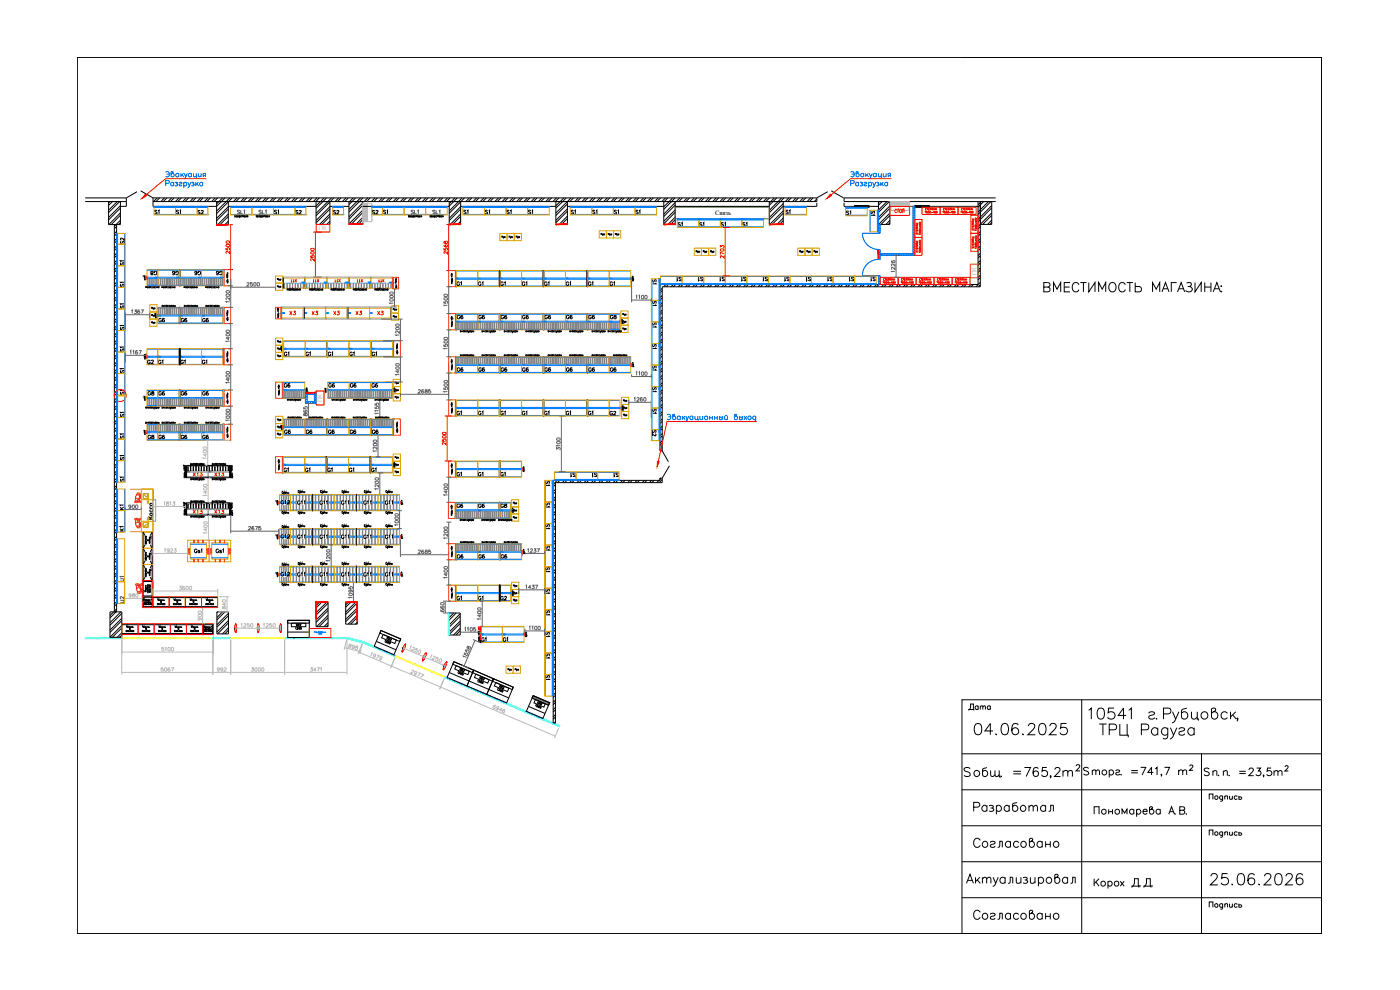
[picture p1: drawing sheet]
<svg xmlns="http://www.w3.org/2000/svg" width="420mm" height="297mm" viewBox="0 0 420 297" stroke-linecap="round" stroke-linejoin="round" font-family="sans-serif">
<defs><g id="words">
<text font-size="7.1" x="291" y="245.5">Разработал</text>
<text font-size="6.6" x="291" y="221.5">04.06.2025</text>
<g font-size="6.2">
<text x="311.9" y="88.9">ВМЕСТИМОСТЬ МАГАЗИНА:</text>
<text x="291" y="255.4">Согласовано</text>
</g>
<text font-size="5.7" x="291" y="276.9">Согласовано</text>
<text font-size="5.3" x="289.6" y="214.5">Дата</text>
<text font-size="4.4" fill="#dda500" x="197.9" y="131.9" transform="rotate(-90 197.9 131.9)">S2</text>
<g font-size="4">
<text x="45.2" y="65.3">S1</text>
<text x="51.5" y="65.3">S1</text>
<text x="69.8" y="65.3">SL1</text>
<text x="84.3" y="65.3" transform="rotate(-90 84.3 65.3)">S1</text>
<text x="117.1" y="65.3" transform="rotate(-90 117.1 65.3)">S1</text>
<text x="137.9" y="65.3">S1</text>
<text x="144.3" y="65.3">S1</text>
<text x="154.2" y="65.3" transform="rotate(-90 154.2 65.3)">S1</text>
<text x="157.3" y="65.3">S1</text>
<text x="170" y="65.3">S1</text>
<text x="176.7" y="65.3">S1</text>
<text x="183.1" y="65.3">S1</text>
<text x="189.4" y="65.3">S1</text>
<text x="234.6" y="65.3">S1</text>
<text x="252.6" y="65.6">S1</text>
<text x="263.2" y="66" transform="rotate(-90 263.2 66)">S1</text>
<text x="202.1" y="69.1">S1</text>
<text x="212" y="69.1" transform="rotate(-90 212 69.1)">S1</text>
<text x="221.5" y="69.1">S1</text>
<text x="38.1" y="80.8" transform="rotate(-90 38.1 80.8)">S1</text>
<text x="50.4" y="83.6">G6</text>
<text x="57.1" y="83.6">G6</text>
<text x="63.9" y="83.6">G6</text>
<text x="34.9" y="87.1">S1</text>
<text x="135.8" y="86.8">G1</text>
<text x="142.5" y="86.8">G1</text>
<text x="148.9" y="86.8">G1</text>
<text x="155.6" y="86.8">G1</text>
<text x="162.3" y="86.8">G1</text>
<text x="168.6" y="86.8">G1</text>
<text x="175.3" y="86.8">G1</text>
<text x="181.7" y="86.8">G1</text>
<text x="197.9" y="86.4" transform="rotate(-90 197.9 86.4)">S1</text>
<text x="202.1" y="85.4">S1</text>
<text x="208.5" y="85.4">S1</text>
<text x="221.5" y="85.4">S1</text>
<text x="227.9" y="85.4">S1</text>
<text x="234.2" y="85.4">S1</text>
<text x="240.9" y="85.4">S1</text>
<text x="247.3" y="85.4">S1</text>
<text x="253.6" y="85.4">S1</text>
<text x="260.3" y="85.4">S1</text>
<text x="38.1" y="93.8" transform="rotate(-90 38.1 93.8)">S1</text>
<text x="92.4" y="95.6">X3</text>
<text x="105.5" y="95.6">X3</text>
<text x="38.1" y="100.2" transform="rotate(-90 38.1 100.2)">S1</text>
<text x="53.3" y="97.7">G6</text>
<text x="59.6" y="97.7">G6</text>
<text x="135.8" y="97">G6</text>
<text x="142.5" y="97">G6</text>
<text x="149.2" y="97">G6</text>
<text x="155.6" y="97">G6</text>
<text x="162.3" y="97">G6</text>
<text x="168.6" y="97">G6</text>
<text x="175.3" y="97">G6</text>
<text x="197.9" y="99.5" transform="rotate(-90 197.9 99.5)">S1</text>
<text x="84" y="107.9">G1</text>
<text x="90.7" y="107.9">G1</text>
<text x="97.4" y="107.9">G1</text>
<text x="103.7" y="107.9">G1</text>
<text x="110.4" y="107.9">G1</text>
<text x="197.9" y="105.8" transform="rotate(-90 197.9 105.8)">S1</text>
<text x="38.1" y="113.2" transform="rotate(-90 38.1 113.2)">S1</text>
<text x="46.2" y="110.4">G1</text>
<text x="52.9" y="110.4">G1</text>
<text x="59.6" y="110.4">G1</text>
<text x="135.8" y="112.5">G6</text>
<text x="142.5" y="112.5">G6</text>
<text x="149.2" y="112.5">G6</text>
<text x="155.6" y="112.5">G6</text>
<text x="162.3" y="112.5">G6</text>
<text x="168.6" y="112.5">G6</text>
<text x="175.3" y="112.5">G6</text>
<text x="182" y="112.5">G6</text>
<text x="46.6" y="119.9">G6</text>
<text x="53.3" y="119.9">G6</text>
<text x="59.6" y="119.9">G6</text>
<text x="84" y="117.5">G6</text>
<text x="97.4" y="117.5">G6</text>
<text x="104.1" y="117.5">G6</text>
<text x="110.4" y="117.5">G6</text>
<text x="197.9" y="118.9" transform="rotate(-90 197.9 118.9)">S1</text>
<text x="135.8" y="125.6">G1</text>
<text x="142.5" y="125.6">G1</text>
<text x="148.9" y="125.6">G1</text>
<text x="155.6" y="125.6">G1</text>
<text x="162.3" y="125.6">G1</text>
<text x="168.6" y="125.6">G1</text>
<text x="175.3" y="125.6">G1</text>
<text x="181.7" y="125.6">G2</text>
<text x="197.9" y="125.2" transform="rotate(-90 197.9 125.2)">S1</text>
<text x="38.1" y="126.3" transform="rotate(-90 38.1 126.3)">S1</text>
<text x="90.7" y="131.2">G6</text>
<text x="97.4" y="131.2">G6</text>
<text x="103.7" y="131.2">G6</text>
<text x="110.4" y="131.2">G6</text>
<text x="38.1" y="132.6" transform="rotate(-90 38.1 132.6)">S1</text>
<text x="46.6" y="133">G6</text>
<text x="53.3" y="133">G6</text>
<text x="59.6" y="133">G6</text>
<text x="38.1" y="139.3" transform="rotate(-90 38.1 139.3)">S1</text>
<text x="84" y="142.9">G1</text>
<text x="90.3" y="142.9">G1</text>
<text x="97" y="142.9">G1</text>
<text x="106.9" y="142.9" transform="rotate(-90 106.9 142.9)">G1</text>
<text x="135.8" y="143.9">G1</text>
<text x="142.5" y="143.9">G1</text>
<text x="148.9" y="143.9">G1</text>
<text x="38.1" y="145.7" transform="rotate(-90 38.1 145.7)">S1</text>
<text x="162.6" y="146.8">S1</text>
<text x="170" y="144.3">S1</text>
<text x="176.7" y="144.3">S1</text>
<text x="183.1" y="144.3">S1</text>
<text x="135.8" y="153.5">G6</text>
<text x="142.5" y="153.5">G6</text>
<text x="165.8" y="153.5" transform="rotate(-90 165.8 153.5)">S1</text>
<text x="38.1" y="160.5" transform="rotate(-90 38.1 160.5)">K1</text>
<text x="165.8" y="159.8" transform="rotate(-90 165.8 159.8)">S1</text>
<text x="135.8" y="168.6">G6</text>
<text x="142.5" y="168.6">G6</text>
<text x="149.2" y="168.6">G6</text>
<text x="165.8" y="172.9" transform="rotate(-90 165.8 172.9)">S1</text>
<text x="135.8" y="181.3">G1</text>
<text x="148.9" y="181.3">G2</text>
<text x="162.6" y="185.6">S1</text>
<text x="149.9" y="193.7">G1</text>
<text x="165.8" y="198.6" transform="rotate(-90 165.8 198.6)">S1</text>
<text x="162.6" y="205">S1</text>
</g>
<g font-size="4" fill="#dda500">
<text x="58.2" y="65.3">S2</text>
<text x="87.5" y="65.3">S2</text>
<text x="98.8" y="65.3">S2</text>
<text x="110.4" y="65.3">S2</text>
<text x="38.1" y="74.4" transform="rotate(-90 38.1 74.4)">S2</text>
</g>
<g font-size="4" fill="#f00">
<text x="215.2" y="69.1">S1</text>
<text x="214.8" y="85.4">S1</text>
<text x="38.1" y="119.6" transform="rotate(-90 38.1 119.6)">S1</text>
</g>
<g font-size="4" fill="#ff3f00">
<text x="44.1" y="83.6">G8</text>
<text x="46.6" y="97.7">G6</text>
<text x="84.3" y="131.2">G6</text>
<text x="43" y="133">G8</text>
<text x="83.3" y="152.4">G12</text>
<text x="83.3" y="173.9">G12</text>
</g>
<g font-size="4" fill="#007fff">
<text x="85.7" y="95.6">X3</text>
<text x="98.8" y="95.6">X3</text>
<text x="112.2" y="95.6">X3</text>
<text x="182" y="97">G8</text>
<text x="43" y="119.9">G8</text>
<text x="149.2" y="153.5">G8</text>
<text x="38.1" y="175.7" transform="rotate(-90 38.1 175.7)">U1</text>
<text x="38.1" y="182" transform="rotate(-90 38.1 182)">U2</text>
</g>
<g font-size="4" fill="#636466">
<text x="194.7" y="92.8">S1</text>
<text x="38.1" y="106.5" transform="rotate(-90 38.1 106.5)">S1</text>
<text x="43" y="110.4">G2</text>
<text x="197.9" y="112.2" transform="rotate(-90 197.9 112.2)">S1</text>
<text x="113.6" y="142.9" transform="rotate(-90 113.6 142.9)">G1</text>
<text x="38.1" y="154.2" transform="rotate(-90 38.1 154.2)">K1</text>
<text x="83.3" y="162.6">G12</text>
<text x="162.6" y="166.2">S1</text>
<text x="165.8" y="179.2" transform="rotate(-90 165.8 179.2)">S1</text>
<text x="142.5" y="181.3">G1</text>
<text x="143.2" y="193.7">G1</text>
<text x="165.8" y="192.3" transform="rotate(-90 165.8 192.3)">S1</text>
</g>
<g font-size="4" fill="#bababa">
<text x="56.8" y="143.9">X13</text>
<text x="63.1" y="143.9">X13</text>
<text x="56.8" y="155.2">X13</text>
<text x="63.1" y="155.2">X13</text>
</g>
<g font-size="3.5">
<text x="86.1" y="85.7">X11</text>
<text x="92.8" y="85.7">X11</text>
</g>
<text font-size="2" x="214.6" y="64.6">Связь</text>
<g font-size="1.9" fill="#bababa">
<text x="95.7" y="69.1">ПК</text>
<text x="293" y="82.6" transform="rotate(-90 293 82.6)">ПК</text>
<text x="96.7" y="120.7" transform="rotate(-90 96.7 120.7)">ПК</text>
</g>
</g></defs>
<g fill="none" stroke="#0ff" stroke-width=".3">
<path d="M25.6 191.3h3.7v.3h-3.7M25.6 191.5h11M29.3 191.3h5.3v.3h-5.3zM36.6 191.2v.4h-2v-.3h2M63.9 191.3h5.3v.3h-5.3zM63.9 191.5h5.3M85.4 191.3h2.7v.3h-2.7zM85.4 191.5h18.8l4.7 1.1 9.8 4.3M88.1 191.3h5.4v.3h-5.4zM93.5 191.3h5.3v.3h-5.3zM98.8 191.3h5.4v.3h-5.4zM104.2 191.3l4.8 1.2-.2 .4-4.7-1.3z"/>
<path d="M109 192.5l4.9 2.1-.2 .3-4.9-2.1zM113.9 194.6l4.9 2.1-.2 .3-4.9-2.1zM121.2 197.9l4.9 2.1M133.5 203.2l34.4 14.7M133.5 203l5 2.1-.2 .3-4.9-2zM138.5 205.1l4.9 2.1-.2 .3-4.9-2.1zM143.4 207.2l4.9 2.1-.1 .4-5-2.2zM148.3 209.3l4.9 2.1-.1 .3-4.9-2zM153.2 211.4l4.9 2.1-.1 .4-4.9-2.2zM158.1 213.5l5 2.1-.2 .4-4.9-2.1zM163.1 215.6l4.9 2.1-.2 .3-4.9-2z"/>
</g>
<g fill="#ff0" stroke="#ff0" stroke-width=".3">
<path d="M118.8 196.8l-.1 .2 14.8 6.1zM118.7 197l14.8 6.1v.2z"/>
<path d="M36.6 191.4v.2l27.3-.2zM36.6 191.6l27.3-.2v.2z"/>
<path d="M69.2 191.6h16.2v-.2zM69.2 191.4h16.2l-16.2 .2z"/>
</g>
<g fill="none" stroke="#000" stroke-width=".3">
<path d="M23.2 17.2h.1M23.2 17.2h373.4v262.9h-373.4zM23.2 17.2h373.4M324.6 17.2h.1M360.6 17.2h.1M396.6 17.2h.1M25.6 59.4h12.3M37.9 59.4v2.5h-1.8M41.1 57.5l-3.2 1.9M42.2 57.3l3.7 2.1M45.9 59.4v2.5h19.1l2.5-2.5M45.9 59.4h199.2"/>
<path d="M47.1 59.4l-1 1.1M47.9 59.4l-1.1 1.1M49.3 59.4l-1 1.1M50.1 59.4l-1.1 1.1M51.5 59.4l-1.1 1.1M52.3 59.4l-1.1 1.1M53.7 59.4l-1.1 1.1M54.4 59.4l-1 1.1M55.9 59.4l-1.1 1.1M56.6 59.4l-1.1 1.1M58.1 59.4l-1.1 1.1M58.8 59.4l-1.1 1.1"/>
<path d="M60.2 59.4l-1 1.1M60.9 59.4l-1 1.1M62.4 59.4l-1.1 1.1M63.1 59.4l-1 1.1M64.6 59.4l-1.1 1.1M65.3 59.4l-1.1 1.1M66.8 59.4l-1.8 1.8M68.9 59.4l-3.9 3.9M69.7 59.4l-1.1 1.1M71.1 59.4l-1.1 1.1M71.9 59.4l-1.1 1.1M73.3 59.4l-1.1 1.1"/>
<path d="M74 59.4l-1 1.1M75.5 59.4l-1.1 1.1M76.2 59.4l-1.1 1.1M77.7 59.4l-1.1 1.1M78.4 59.4l-1.1 1.1M79.9 59.4l-1.1 1.1M80.6 59.4l-1.1 1.1M82 59.4l-1 1.1M82.7 59.4l-1 1.1M84.2 59.4l-1.1 1.1M84.9 59.4l-1.1 1.1M86.4 59.4l-1.1 1.1"/>
<path d="M87.1 59.4l-1.1 1.1M88.5 59.4l-1 1.1M89.3 59.4l-1.1 1.1M90.7 59.4l-1 1.1M91.5 59.4l-1.1 1.1M92.9 59.4l-1.1 1.1M93.7 59.4l-1.1 1.1M95.1 59.4l-1 1.1M95.8 59.4l-1 1.1M97.3 59.4l-2.4 2.4M98 59.4l-3.1 3.1M99.5 59.4l-4.6 4.6"/>
<path d="M100.2 59.4l-1.1 1.1M101.6 59.4l-1 1.1M102.3 59.4l-1 1.1M103.8 59.4l-1.1 1.1M104.5 59.4l-1 1.1M106 59.4l-1.3 1.3M106.7 59.4l-2 2M108.2 59.4l-3.5 3.5M108.9 59.4l-4.2 4.2M110.3 59.4l-1 1.1M111.1 59.4l-1.1 1.1M112.6 59.4l-1.2 1.1"/>
<path d="M113.3 59.4l-1.1 1.1M114.7 59.4l-1 1.1M115.4 59.4l-1 1.1M116.9 59.4l-1.1 1.1M117.6 59.4l-1.1 1.1M119.1 59.4l-1.1 1.1M119.8 59.4l-1.1 1.1M121.3 59.4l-1.1 1.1M122 59.4l-1.1 1.1M123.4 59.4l-1 1.1M124.1 59.4l-1 1.1M125.6 59.4l-1.1 1.1"/>
<path d="M126.4 59.4l-1.1 1.1M127.8 59.4l-1.1 1.1M128.5 59.4l-1 1.1M129.9 59.4l-1 1.1M130.7 59.4l-1.1 1.1M132.2 59.4l-1.1 1.1M132.9 59.4l-1.1 1.1M134.3 59.4l-1 1.1M135.1 59.4l-1.1 1.1M136.5 59.4l-1.7 1.7M137.2 59.4l-2.4 2.4M138.7 59.4l-3.9 3.9"/>
<path d="M139.4 59.4l-1.1 1.1M140.9 59.4l-1.1 1.1M141.6 59.4l-1.1 1.1M143 59.4l-1 1.1M143.7 59.4l-1 1.1M145.2 59.4l-1.1 1.1M146 59.4l-1.1 1.1M147.4 59.4l-1.1 1.1M148.1 59.4l-1 1.1M149.6 59.4l-1.1 1.1M150.3 59.4l-1 1.1M151.8 59.4l-1.1 1.1"/>
<path d="M152.5 59.4l-1.1 1.1M154 59.4l-1.1 1.1M154.7 59.4l-1.1 1.1M156.1 59.4l-1 1.1M156.8 59.4l-1 1.1M158.3 59.4l-1.1 1.1M159 59.4l-1.1 1.1M160.5 59.4l-1.1 1.1M161.2 59.4l-1.1 1.1M162.6 59.4l-1 1.1M163.4 59.4l-1.1 1.1M164.8 59.4l-1 1.1"/>
<path d="M165.6 59.4l-1.1 1.1M167 59.4l-1.1 1.1M167.8 59.4l-1.1 1.1M169.2 59.4l-2.4 2.4M169.9 59.4l-3.1 3.1M171.4 59.4l-1.1 1.1M172.1 59.4l-1.1 1.1M173.6 59.4l-1.1 1.1M174.3 59.4l-1.1 1.1M175.7 59.4l-1 1.1M176.4 59.4l-1 1.1M177.9 59.4l-1 1.1"/>
<path d="M178.6 59.4l-1 1.1M180.1 59.4l-1.1 1.1M180.8 59.4l-1.1 1.1M182.3 59.4l-1.1 1.1M183 59.4l-1.1 1.1M184.4 59.4l-1 1.1M185.2 59.4l-1.1 1.1M186.6 59.4l-1.1 1.1M187.4 59.4l-1.1 1.1M188.8 59.4l-1.1 1.1M189.5 59.4l-1 1.1M191 59.4l-1.1 1.1"/>
<path d="M191.7 59.4l-1 1.1M193.2 59.4l-1.1 1.1M193.9 59.4l-1.1 1.1M195.4 59.4l-1.1 1.1M196.1 59.4l-1.1 1.1M197.5 59.4l-1 1.1M198.2 59.4l-1 1.1M199.7 59.4l-1.1 1.1M200.4 59.4l-1.2 1.2M201.9 59.4l-2.7 2.6M202.6 59.4l-3.4 3.4M204 59.4l-1 1.1"/>
<path d="M204.8 59.4l-1.1 1.1M206.2 59.4l-1 1.1M207 59.4l-1.1 1.1M208.4 59.4l-1.1 1.1M209.2 59.4l-1.1 1.1M210.6 59.4l-1.1 1.1M211.3 59.4l-1 1.1M212.8 59.4l-1.1 1.1M213.5 59.4l-1.1 1.1M215 59.4l-1.1 1.1M215.7 59.4l-1.1 1.1M217.1 59.4l-1 1.1"/>
<path d="M217.8 59.4l-1 1.1M219.3 59.4l-1.1 1.1M220 59.4l-1 1.1M221.5 59.4l-1.1 1.1M222.2 59.4l-1.1 1.1M223.7 59.4l-1.1 1.1M224.4 59.4l-1.1 1.1M225.8 59.4l-1 1.1M226.6 59.4l-1.1 1.1M228 59.4l-1.1 1.1M228.8 59.4l-1.1 1.1M230.2 59.4l-1.1 1.1"/>
<path d="M230.9 59.4l-1 1.1M232.4 59.4l-1.5 1.5M233.1 59.4l-2.2 2.2M234.6 59.4l-3.7 3.7M235.3 59.4l-4.4 4.4M236.8 59.4l-1.1 1.1M237.5 59.4l-1.1 1.1M238.9 59.4l-1 1.1M239.6 59.4l-1 1.1M241.1 59.4l-1.1 1.1M241.8 59.4l-1.1 1.1M243.3 59.4l-1.1 1.1"/>
<path d="M244 59.4l-1.1 1.1M245.1 59.7l-.7 .8M245.1 59.4v1.1M248.4 57.5l-3.3 1.9M249.5 57.3l3.7 2.1M298.8 59.4h-45.5v1.1h45.5M25.6 60.5h12.3M32.6 60.5v6.9h3.5v-6.9M33 60.5l-.4 .4M33.8 60.5l-1.2 1.1M34.3 67.4v116.2M35 68l-.7 .6"/>
<path d="M35 67.4v116.2M35.2 60.5l-2.6 2.6M35.9 60.5l-3.3 3.3M36.1 66.1l-1.8 1.8M36.1 61.7l-3.5 3.6M36.1 63.9l-3.4 3.5M36.1 62.4l-3.5 3.6M36.1 64.6l-2.7 2.8M36.1 66.8l-.6 .6M45.9 60.5h199.2M65 60.5v6.9h3.5v-6.9M68.5 62l-3.5 3.5"/>
<path d="M68.5 64.2l-3.2 3.2M68.5 66.4l-1 1M68.5 60.6l-3.5 3.5M68.5 62.7l-3.5 3.5M68.5 64.9l-2.5 2.5M68.5 67.1l-.3 .3M68.5 61.9h26.4M94.9 60.5v6.8h4.1v-6.8M99 62l-4.1 4.2M99 64.2l-3.1 3.1M99 66.4l-.9 .9M99 60.6l-4.1 4.1"/>
<path d="M99 62.7l-4.1 4.2M99 64.9l-2.4 2.4M99 67.1l-.2 .2M99 61.9h5.7M104.7 60.5v6.8h4.2v-6.8M108.9 60.9l-4.2 4.2M108.9 63.1l-4.2 4.1M108.9 65.2l-2.1 2.1M108.9 61.6l-4.2 4.2M108.9 63.8l-3.5 3.5M108.9 65.9l-1.4 1.4M108.9 61.9h25.9"/>
<path d="M134.8 60.5v6.8h3.4v-6.8M138.2 62l-3.4 3.5M138.2 64.2l-3.1 3.1M138.2 66.4l-.9 .9M138.2 60.6l-3.4 3.4M138.2 62.7l-3.4 3.5M138.2 64.9l-2.4 2.4M138.2 67.1l-.2 .2M138.2 61.9h28.6M166.8 60.5v6.8h3.5v-6.8M170.3 60.5l-3.5 3.4M170.3 62.6l-3.5 3.5"/>
<path d="M170.3 64.8l-2.5 2.5M170.3 67l-.3 .3M170.3 61.2l-3.5 3.5M170.3 63.4l-3.5 3.4M170.3 65.6l-1.8 1.7M170.3 61.9h28.9M199.2 60.5v6.8h3.4v-6.8M202.6 60.8l-3.4 3.4M202.6 63l-3.4 3.4M202.6 65.1l-2.1 2.2M202.6 61.5l-3.4 3.5M202.6 63.7l-3.4 3.5"/>
<path d="M202.6 61.9h28.3M230.9 60.5v6.8h4.2v-6.8M235.1 61.1l-4.2 4.2M235.1 63.3l-4.1 4M235.1 65.4l-1.9 1.9M235.1 61.8l-4.2 4.2M235.1 64l-3.4 3.3M235.1 66.2l-1.2 1.1M245.1 60.4v.1M245.1 60.9v1h-10M253.3 60.9v1h10.3M256.4 62.2h4.4"/>
<path d="M256.4 61.8h4.4M263.6 60.5v6.8M264 60.5l-.4 .4M264.7 60.5l-1.1 1.1M266.2 60.5l-2.6 2.5M266.9 60.5l-3.3 3.2M267.1 60.5v6.8h-3.5M267.1 61.8l-3.5 3.4M267.1 64l-3.4 3.3M267.1 66.1l-1.2 1.2M267.1 62.5l-3.5 3.4M267.1 64.7l-2.7 2.6"/>
<path d="M267.1 66.8l-.5 .5M267.1 61.9h26.4M274.6 61.8h4.3v.4h-4.3zM293.5 60.5v24.9h-95.4v49.9h.6M294.2 69.5l-.7 .7M294.2 71.7l-.7 .6M294.2 73.9l-.7 .6M294.2 76l-.7 .7M294.2 78.2l-.7 .7M294.2 68l-.7 .7M294.2 70.2l-.7 .7M294.2 72.4l-.7 .7"/>
<path d="M294.2 74.6l-.7 .7M294.2 76.7l-.7 .7M294.2 78.9l-.7 .7M294.2 60.5v25.5h-95.5v49.3M294.5 60.5l-1 1M295.2 60.5l-1.7 1.7M296.7 60.5l-3.2 3.1M297.4 60.5l-3.9 3.8M297.6 60.5v6.8h-3.4M297.6 61.7l-4.1 4.1M297.6 63.9l-4.1 4.1M297.6 66l-1.2 1.3"/>
<path d="M297.6 62.4l-4.1 4.1M297.6 64.6l-2.7 2.7M297.6 66.7l-.5 .6M35 82.5l-.7 .6M53.8 92.2l.1 4.9zM53.8 80.9l.1 4.9zM53.9 92.2l.1 4.9zM53.9 80.9l.1 4.9zM91.5 83.4l.1 3.1zM104.6 83.4l.1 3.1zM104.7 83.4l.1 3.1zM117.4 92.4l.1 3z"/>
<path d="M149.8 81.2l.2 4.8zM149.8 94.1l.2 4.9zM150 81.2l.1 4.8zM150 94.1l.1 4.9zM163 81.2l.1 4.8zM163 94.1l.1 4.9zM163.1 81.2l.1 4.8zM163.1 94.1l.1 4.9zM176.2 81.2l.1 4.8zM176.2 94.1l.1 4.9zM176.3 81.2l.1 4.8zM176.3 94.1l.1 4.9z"/>
<path d="M198.7 87.2l-.6 .7M198.7 93.8l-.6 .6M199.8 85.4l-.6 .6M200.6 85.4l-.7 .6M207.1 85.4l-.7 .6M213.6 85.4l-.6 .6M220.2 85.4l-.7 .6M226.7 85.4l-.7 .6M233.2 85.4l-.6 .6M239.8 85.4l-.7 .6M245.6 85.4l-.7 .6M246.3 85.4l-.7 .6"/>
<path d="M252.9 85.4l-.7 .6M258.7 85.4l-.7 .6M259.4 85.4l-.7 .6M265.2 85.4l-.6 .6M266 85.4l-.7 .6M267.4 85.4l-.7 .6M268.1 85.4l-.7 .6M269.6 85.4l-.7 .6M270.3 85.4l-.7 .6M271.8 85.4l-.7 .6M272.5 85.4l-.7 .6M273.9 85.4l-.7 .6"/>
<path d="M274.6 85.4l-.6 .6M276.1 85.4l-.7 .6M276.8 85.4l-.6 .6M278.3 85.4l-.7 .6M279 85.4l-.6 .6M280.5 85.4l-.7 .6M281.2 85.4l-.7 .6M282.6 85.4l-.6 .6M283.4 85.4l-.7 .6M284.8 85.4l-.6 .6M285.6 85.4l-.7 .6M287 85.4l-.7 .6"/>
<path d="M287.7 85.4l-.7 .6M289.2 85.4l-.7 .6M289.9 85.4l-.7 .6M291.4 85.4l-.7 .6M292.1 85.4l-.7 .6M294.2 80.4l-.7 .7M294.2 82.6l-.7 .6M294.2 84.7l-1.3 1.3M294.2 81.1l-.7 .7M294.2 83.3l-.7 .7M294.2 85.5l-.6 .5M53.8 104.6l.1 4.9z"/>
<path d="M53.8 117l.1 4.9zM53.9 104.6l.1 4.9zM53.9 117l.1 4.9zM98.1 102.2l.1 4.9zM98.2 102.2l.1 4.9zM111.2 102.2l.1 4.9zM111.3 102.2l.1 4.9zM149.8 107l.2 4.9zM150 107l.1 4.9zM163 107l.1 4.9zM163.1 107l.1 4.9zM176.2 107l.1 4.9z"/>
<path d="M176.3 107l.1 4.9zM198.7 100.3l-.6 .7M198.7 106.8l-.6 .7M198.7 113.4l-.6 .6M198.7 119.9l-.6 .7M53.8 127.3l.1 4.8zM53.9 127.3l.1 4.8zM97.9 137l.1 4.9zM98 137l.1 4.9zM98.1 125.7l.1 4.9zM98.2 125.7l.1 4.9zM111.1 137l.1 4.9z"/>
<path d="M111.2 125.7l.1 4.9zM111.2 137l.1 4.9zM111.3 125.7l.1 4.9zM149.8 138.3l.2 4.9zM149.8 120l.2 4.8zM150 138.3l.1 4.9zM150 120l.1 4.8zM163 120l.1 4.8zM163.1 120l.1 4.8zM176.2 120l.1 4.8zM176.3 120l.1 4.8zM198.7 134.4l-.6 .7"/>
<path d="M198.7 126.4l-.6 .7M198.7 133l-.6 .6M198.7 135.2l-.1 .1M198.7 135.3l1.9 3.2M200.9 139.8l-2.2 3.7M35 147.9l-.7 .6M35 148.6l-.7 .7M35 155.1l-.7 .7M85 157.8l-.1-.2-.2 .2 .1 .5 .2-.2M85 147.6l-.1-.2-.2 .2v.4l.3-.1M85.1 157.9l.1 .4 .1-.4M85.1 147.6l.1 .5 .1-.5"/>
<path d="M85.2 154l-.2 .2M85.3 153.6l-.1 .4-.3-.5a.25 .25 0 0 0-.3 .2 .25 .25 0 0 0 .4 .2M85.5 158.3v-.4l.1 .3 .2-.3v.4M85.5 148.1v-.5l.1 .4 .2-.4v.5M85.5 154v-.4l.1 .4 .2-.4v.4M86 153.6v.4M86 147.6v.5M86 157.9v.4M86 153.8l.2 .2M86.1 158.1l.2 .2M86.1 147.8l.2 .3M86.2 157.9l-.2 .3"/>
<path d="M86.2 147.6l-.2 .3M86.2 153.6l-.2 .3M86.3 157.9l.1 .4 .2-.1M86.3 147.6l.1 .4 .2-.1M86.3 153.6l.1 .4 .2-.1M86.6 153.6v.4M86.6 147.6v.5M86.6 157.9v.4M89.8 157.6v-.1a.26 .26 0 0 0-.3 .2 .26 .26 0 0 0 .3 .3v-.1M89.8 153.6a.23 .23 0 0 0-.3 .2 .23 .23 0 0 0 .3 .2v-.1M89.8 147.3v-.1a.26 .26 0 0 0-.3 .3 .26 .26 0 0 0 .3 .2v-.1M89.9 157.6l.1 .5 .2-.5"/>
<path d="M89.9 153.6l.1 .4 .2-.4M89.9 147.4l.1 .4 .2-.4M90 158.1l-.1 .2M90 154l-.1 .2M90 147.8l-.1 .2M90.3 158.1v-.5l.2 .4 .1-.4v.5M90.3 154v-.4l.2 .4 .1-.4v.4M90.3 147.8v-.4l.2 .3 .1-.3v.4M90.8 147.4v.4M90.8 153.6v.4M90.8 157.6v.5M90.9 157.8l.2 .3"/>
<path d="M90.9 153.8l.2 .2M90.9 147.6l.2 .2M91 157.6l-.2 .3M91 153.6l-.2 .3M91 147.4l-.2 .3M91.2 157.6v.4l.3-.1M91.2 153.6v.4l.3-.1M91.2 147.4v.4l.3-.1M91.5 147.4v.4M91.5 153.6v.4M91.5 157.6v.5M93.6 158.6l.1 4.9z"/>
<path d="M93.6 148.4l.1 4.8zM93.7 158.6l.1 4.9zM93.7 148.4l.1 4.8zM96.5 157.6v-.1a.26 .26 0 0 0-.3 .2 .26 .26 0 0 0 .3 .3v-.1M96.5 153.6v-.1a.24 .24 0 0 0-.3 .2 .24 .24 0 0 0 .3 .2M96.5 147.3v-.1a.26 .26 0 0 0-.3 .3 .26 .26 0 0 0 .3 .2v-.1M96.6 157.6l.1 .5 .2-.5M96.6 153.6l.1 .4 .2-.4M96.6 147.4l.1 .4 .2-.4M96.7 158.1l-.2 .2M96.7 154l-.2 .2M96.7 147.8l-.2 .2"/>
<path d="M97 158.1v-.5l.1 .4 .2-.4v.5M97 154v-.4l.1 .4 .2-.4v.4M97 147.8v-.4l.1 .3 .2-.3v.4M97.5 147.4v.4M97.5 153.6v.4M97.5 157.6v.5M97.6 157.8l.2 .3M97.6 153.8l.2 .2M97.6 147.6l.2 .2M97.7 157.6l-.2 .3M97.7 153.6l-.2 .3M97.7 147.4l-.2 .3"/>
<path d="M97.9 157.6v.4l.3-.1M97.9 153.6v.4l.3-.1M97.9 147.4v.4l.3-.1M98.2 147.4v.4M98.2 153.6v.4M98.2 157.6v.5M103 157.6l-.1-.1a.26 .26 0 0 0-.3 .2 .26 .26 0 0 0 .3 .3l.1-.1M103 153.6l-.1-.2a.25 .25 0 0 0-.3 .3 .25 .25 0 0 0 .4 .2M103 147.3l-.1-.1a.26 .26 0 0 0-.3 .3 .26 .26 0 0 0 .3 .2l.1-.1M103.1 157.6l.1 .5 .1-.5M103.1 153.6l.1 .4 .1-.4M103.1 147.4l.1 .4 .1-.4"/>
<path d="M103.2 158.1l-.2 .2M103.2 154l-.2 .2M103.2 147.8l-.2 .2M103.4 158.1v-.5l.2 .4 .2-.4v.5M103.4 154v-.4l.2 .4 .2-.4v.4M103.4 147.8v-.4l.2 .3 .2-.3v.4M104 147.4v.4M104 153.6v.4M104 157.6v.5M104.1 157.8l.2 .3M104.1 153.8l.2 .2M104.1 147.6l.2 .2"/>
<path d="M104.2 157.6l-.2 .3M104.2 153.6l-.2 .3M104.2 147.4l-.2 .3M104.4 157.6v.4l.2-.1M104.4 153.6v.4l.2-.1M104.4 147.4v.4l.2-.1M104.6 147.4v.4M104.6 153.6v.4M104.6 157.6v.5M106.8 158.6l.1 4.9zM106.8 148.4l.1 4.8zM106.9 158.6l.1 4.9z"/>
<path d="M106.9 148.4l.1 4.8zM109.7 157.6l-.1-.1a.26 .26 0 0 0-.3 .2 .26 .26 0 0 0 .3 .3l.1-.1M109.7 153.6l-.1-.2a.25 .25 0 0 0-.3 .3 .25 .25 0 0 0 .4 .2M109.7 147.3l-.1-.1a.26 .26 0 0 0-.3 .3 .26 .26 0 0 0 .3 .2l.1-.1M109.8 157.6l.1 .5 .1-.5M109.8 153.6l.1 .4 .1-.4M109.8 147.4l.1 .4 .1-.4M109.9 158.1l-.2 .2M109.9 154l-.2 .2M109.9 147.8l-.2 .2M110.1 158.1v-.5l.2 .4 .2-.4v.5M110.1 154v-.4l.2 .4 .2-.4v.4"/>
<path d="M110.1 147.8v-.4l.2 .3 .2-.3v.4M110.6 147.4v.4M110.6 157.6v.5M110.7 153.6v.4M110.8 157.8l.1 .3M110.8 153.8l.1 .2M110.8 147.6l.1 .2M110.9 157.6l-.3 .3M110.9 153.6l-.2 .3M110.9 147.4l-.3 .3M111 157.6l.1 .5 .2-.2M111 153.6l.1 .4 .2-.1"/>
<path d="M111 147.4l.1 .4 .2-.1M111.3 147.4v.4M111.3 153.6v.4M111.3 157.6v.5M116.1 157.6v-.1a.23 .23 0 0 0-.3 .2 .23 .23 0 0 0 .3 .2M116.1 153.6v-.1a.25 .25 0 0 0-.3 .2 .25 .25 0 0 0 .3 .2M116.1 147.3a.23 .23 0 0 0-.3 .2 .23 .23 0 0 0 .3 .1M116.2 157.6l.2 .5 .1-.5M116.2 147.4l.2 .4 .1-.4M116.2 153.6l.2 .4 .1-.4M116.4 158.1l-.2 .2M116.4 154l-.2 .2"/>
<path d="M116.4 147.8l-.2 .2M116.6 158.1v-.5l.2 .4 .2-.4v.5M116.6 154v-.4l.2 .4 .2-.4v.4M116.6 147.8v-.4l.2 .3 .2-.3v.4M117.1 147.4v.4M117.1 153.6v.4M117.1 157.6v.5M117.2 157.8l.2 .3M117.2 153.8l.2 .2M117.2 147.6l.2 .2M117.4 157.6l-.3 .3M117.4 153.6l-.3 .3"/>
<path d="M117.4 147.4l-.3 .3M117.5 157.6v.4l.3-.1M117.5 153.6v.4l.3-.1M117.5 147.4v.4l.3-.1M117.8 147.4v.4M117.8 157.6v.5M117.8 153.6v.4M149.8 150.7l.1 4.9zM149.9 150.7l.1 4.9zM166 144.1h32.1v-.6h.6v1.3h-32v72.1h-.7zM166.7 147.6l-.7 .7M167.2 144.1l-1.2 1.3"/>
<path d="M168 144.1l-.7 .7M176 144.1l-.7 .7M189 144.1l-.6 .7M189.8 144.1l-.7 .7M191.2 144.1l-.7 .7M191.9 144.1l-.7 .7M193.4 144.1l-.7 .7M194.1 144.1l-.7 .7M195.6 144.1l-.7 .7M196.3 144.1l-.7 .7M197.8 144.1l-.7 .7M198.4 143.5l-.3 .3"/>
<path d="M198.7 143.9l-.9 .9M35 163.1l-.7 .7M35 165.3l-.7 .6M35 167.5l-.7 .6M35 169.6l-.7 .7M35 161.7l-.7 .6M35 163.8l-.7 .7M35 166l-.7 .7M35 168.2l-.7 .7M35 170.4l-.7 .6M85 163.8l-.1-.1a.25 .25 0 0 0-.3 .3 .25 .25 0 0 0 .4 .2M85 169.1l-.1-.1a.25 .25 0 0 0-.2 .3 .25 .25 0 0 0 .3 .2"/>
<path d="M85 175.1l-.2-.2-.2 .3 .1 .4 .3-.1M85 163.9l.2 .4 .1-.4M85 175.2l.2 .4 .1-.4M85.1 169.2l.1 .4 .1-.4M85.2 164.3l-.2 .2M85.2 175.6l-.2 .2M85.5 164.3v-.4l.1 .3 .2-.3v.4M85.5 169.6v-.4l.1 .3 .2-.3v.4M85.5 175.6v-.4l.1 .3 .2-.3v.4M86 163.9v.4M86 175.2v.4M86 169.2v.4"/>
<path d="M86 164l.2 .3M86 175.4l.2 .2M86.2 163.9l-.2 .3M86.2 169.2l-.2 .3M86.2 175.2l-.2 .3M86.3 163.9l.1 .4 .2-.1M86.3 169.2l.1 .4 .2-.1M86.3 175.2l.1 .4 .2-.1M86.6 163.9v.4M86.6 175.2v.4M86.6 169.2v.4M89.8 163.8a.23 .23 0 0 0-.3 .2 .23 .23 0 0 0 .3 .2"/>
<path d="M89.8 175.1l-.1-.2-.2 .2v.4h.3M89.8 168.9l-.1-.2-.2 .2 .1 .5 .2-.2M89.9 163.9l.1 .4 .2-.4M89.9 175.2l.1 .4 .2-.4M89.9 168.9l.1 .5 .2-.5M90 164.3l-.1 .2M90 175.6l-.1 .2M90 169.4l-.1 .2M90.3 164.3v-.4l.2 .3 .1-.3v.4M90.3 175.6v-.4l.2 .3 .1-.3v.4M90.3 169.4v-.5l.2 .4 .1-.4v.5M90.8 163.9v.4"/>
<path d="M90.8 168.9v.5M90.8 175.2v.4M90.9 164l.2 .3M90.9 175.4l.2 .2M90.9 169.1l.2 .3M91 163.9l-.2 .3M91 175.2l-.2 .3M91 168.9l-.2 .4M91.2 163.9v.4l.3-.1M91.2 175.2v.4l.3-.1M91.2 168.9v.5l.3-.1M91.5 163.9v.4"/>
<path d="M91.5 168.9v.5M91.5 175.2v.4M93.6 169.9l.1 4.9zM93.7 169.9l.1 4.9zM96.5 163.8v-.1a.24 .24 0 0 0-.3 .2 .24 .24 0 0 0 .3 .3M96.5 175.1l-.1-.2-.2 .2v.4h.3M96.5 168.9l-.1-.2-.2 .2 .1 .5 .2-.2M96.6 163.9l.1 .4 .2-.4M96.6 175.2l.1 .4 .2-.4M96.6 168.9l.1 .5 .2-.5M96.7 164.3l-.2 .2M96.7 175.6l-.2 .2"/>
<path d="M96.7 169.4l-.2 .2M97 164.3v-.4l.1 .3 .2-.3v.4M97 175.6v-.4l.1 .3 .2-.3v.4M97 169.4v-.5l.1 .4 .2-.4v.5M97.5 163.9v.4M97.5 168.9v.5M97.5 175.2v.4M97.6 164l.2 .3M97.6 175.4l.2 .2M97.6 169.1l.2 .3M97.7 163.9l-.2 .3M97.7 175.2l-.2 .3"/>
<path d="M97.7 168.9l-.2 .4M97.9 163.9v.4l.3-.1M97.9 175.2v.4l.3-.1M97.9 168.9v.5l.3-.1M98.2 163.9v.4M98.2 168.9v.5M98.2 175.2v.4M103 163.8l-.1-.1a.25 .25 0 0 0-.3 .3 .25 .25 0 0 0 .4 .2M103 175.1l-.1-.2-.3 .2 .1 .4h.3M103 168.9l-.1-.2-.3 .2 .1 .5 .3-.2M103.1 163.9l.1 .4 .1-.4M103.1 175.2l.1 .4 .1-.4"/>
<path d="M103.1 168.9l.1 .5 .1-.5M103.2 164.3l-.2 .2M103.2 175.6l-.2 .2M103.2 169.4l-.2 .2M103.4 164.3v-.4l.2 .3 .2-.3v.4M103.4 175.6v-.4l.2 .3 .2-.3v.4M103.4 169.4v-.5l.2 .4 .2-.4v.5M104 163.9v.4M104 168.9v.5M104 175.2v.4M104.1 164l.2 .3M104.1 175.4l.2 .2"/>
<path d="M104.1 169.1l.2 .3M104.2 163.9l-.2 .3M104.2 175.2l-.2 .3M104.2 168.9l-.2 .4M104.4 163.9v.4l.2-.1M104.4 175.2v.4l.2-.1M104.4 168.9v.5l.2-.1M104.6 163.9v.4M104.6 168.9v.5M104.6 175.2v.4M106.8 169.9l.1 4.9zM106.9 169.9l.1 4.9z"/>
<path d="M109.7 163.8l-.1-.1a.25 .25 0 0 0-.3 .3 .25 .25 0 0 0 .4 .2M109.7 175.1l-.2-.2-.2 .2 .1 .4h.3M109.7 168.9l-.2-.2-.2 .2 .1 .5 .3-.2M109.8 163.9l.1 .4 .1-.4M109.8 175.2l.1 .4 .1-.4M109.8 168.9l.1 .5 .1-.5M109.9 164.3l-.2 .2M109.9 175.6l-.2 .2M109.9 169.4l-.2 .2M110.1 164.3v-.4l.2 .3 .2-.3v.4M110.1 175.6v-.4l.2 .3 .2-.3v.4M110.1 169.4v-.5l.2 .4 .2-.4v.5"/>
<path d="M110.6 168.9v.5M110.7 163.9v.4M110.7 175.2v.4M110.8 164l.1 .3M110.8 175.4l.1 .2M110.8 169.1l.1 .3M110.9 163.9l-.2 .3M110.9 175.2l-.2 .3M110.9 168.9l-.3 .4M111 163.9l.1 .4 .2-.1M111 175.2l.1 .4 .2-.1M111 168.9l.1 .5 .2-.1"/>
<path d="M111.3 163.9v.4M111.3 168.9v.5M111.3 175.2v.4M116.1 163.8v-.1a.25 .25 0 0 0-.3 .3 .25 .25 0 0 0 .3 .2M116.1 175.1l-.2-.2-.1 .3 .1 .4 .2-.1M116.1 168.9l-.2-.2-.1 .3 .1 .4 .2-.2M116.2 168.9l.2 .5 .1-.5M116.2 163.9l.2 .4 .1-.4M116.2 175.2l.2 .4 .1-.4M116.4 164.3l-.2 .2M116.4 175.6l-.2 .2M116.4 169.4l-.2 .2"/>
<path d="M116.6 164.3v-.4l.2 .3 .2-.3v.4M116.6 175.6v-.4l.2 .3 .2-.3v.4M116.6 169.4v-.5l.2 .4 .2-.4v.5M117.1 163.9v.4M117.1 168.9v.5M117.1 175.2v.4M117.2 164l.2 .3M117.2 175.4l.2 .2M117.2 169.1l.2 .3M117.4 163.9l-.3 .3M117.4 175.2l-.3 .3M117.4 168.9l-.3 .4"/>
<path d="M117.5 163.9v.4l.3-.1M117.5 175.2v.4l.3-.1M117.5 168.9v.5l.3-.1M117.8 168.9v.5M117.8 163.9v.4M117.8 175.2v.4M149.8 175.5l.2 4.9zM149.8 163.1l.2 4.9zM150 175.5l.1 4.9zM150 163.1l.1 4.9zM166.7 160.7l-.7 .6M166.7 167.2l-.7 .7"/>
<path d="M166.7 173.7l-.7 .7M33 183.6h3.6v7.6h-3.6zM34.1 183.6l-1.1 1.1M35 183.4l-2 2M36.3 183.6l-3.3 3.2M36.6 185.5l-3.6 3.5M36.6 187.6l-3.6 3.6M36.6 189.9l-1.4 1.3M36.6 184.1l-3.6 3.5M36.6 186.2l-3.6 3.6M36.6 188.4l-2.9 2.8M36.6 190.6l-.7 .6"/>
<path d="M65.1 183.6h3.5v6.6h-3.5zM65.3 183.6l-.2 .2M66.8 183.6l-1.7 1.7M67.5 183.6l-2.4 2.4M68.6 184l-3.5 3.4M68.6 186.2l-3.5 3.4M68.6 188.4l-1.9 1.8M68.6 184.7l-3.5 3.5M68.6 186.9l-3.3 3.3M68.6 189.1l-1.1 1.1M70.6 188.8h.1M70.6 188.5h.1"/>
<path d="M70.6 188.2h.1M70.6 188.7h.1M70.6 188.6h.1M70.6 188.4h.1M70.6 188.2v.1M77.3 188.8h.1M77.3 188.7h.1M77.3 188.2h.1M77.3 188.5h.1M77.4 188.6h.1M77.3 188.2l.1 .1M77.4 188.4h.1"/>
<path d="M84 188.7h.1M84 188.5h.1M84.1 188.8h.1M84.1 188.7h.1M84.1 188.6h.1M84.1 188.5h.1M84.1 188.4h.1M84.1 188.3h.1M84.1 188.2v.1M86.3 186.1h6.5v5.2h-6.5zM86.3 186.1h6.5v.9h-6.5zM86.3 189.6h6.5"/>
<path d="M87.4 187h4.4v1h-4.4zM88.7 188.4l.1-.1v.5M89.1 188.4h.3l-.3 .4h.3M89.3 187.3a.23 .23 0 0 0-.3 0 .23 .23 0 0 0 0 .3 .23 .23 0 0 0 .3 0l-.1-.1M89.5 187.2l.3 .1-.2 .4h-.1zM90 187.3h.3l-.3 .4h.4M94.9 180.7h3.6v7.3h-3.6zM95.8 180.7l-.9 .9M96.5 180.7l-1.6 1.7M98 180.7l-3.1 3.1M98.5 182.4l-3.6 3.6M98.5 184.6l-3.5 3.4"/>
<path d="M98.5 186.8l-1.3 1.2M98.5 181l-3.6 3.6M98.5 183.2l-3.6 3.5M98.5 185.4l-2.8 2.6M98.5 187.5l-.6 .5M103.7 180.7h3.5v6.6h-3.5zM104.5 180.7l-.8 .8M105.3 180.7l-1.6 1.5M106.7 180.7l-3 3M107.2 182.4l-3.5 3.4M107.2 184.6l-2.7 2.7M107.2 186.7l-.5 .6"/>
<path d="M107.2 180.9l-3.5 3.5M107.2 183.1l-3.5 3.4M107.2 185.3l-2 2M112.9 192.4l6 2.6M114.3 189.2l6 2.5-2.1 4.8-5.9-2.6zM114.3 189.2l6 2.5-.3 .8-6-2.6zM115 190.4l3.9 1.7-.4 1-4-1.7zM115.6 192.2l.1-.1-.2 .5M115.9 192.3h.3l-.4 .4 .3 .2M116.6 191.5a.23 .23 0 0 0-.3-.3 .23 .23 0 0 0-.2 .3 .23 .23 0 0 0 .4 .1h-.1M116.7 191.4l.3 .1-.2 .5-.3-.1zM117.2 191.7h.3l-.5 .4 .4 .1"/>
<path d="M120.9 194.6h.1M120.9 194.6v.1M121 194.5h.1M121.1 194.4h.1M121 194.3l.1 .1M121.1 194.3h.1M121.1 194.2h.1M127.1 197.3l.1 .1M127.1 197.3h.1M127.2 197h.1M127.3 197.1l-.1 .1M127.3 197h.1"/>
<path d="M127.3 196.9h.1M127.3 196.8l.1 .1M127.3 196.9l.1 .1M127.3 196.8v.1M133.3 199.9h.1M133.3 199.9v.1M133.4 199.8h.1M133.4 199.7h.1M133.5 199.7v.1M133.5 199.6h.1M133.5 199.5h.1M133.5 199.5v.1"/>
<path d="M134.7 183.9h3.4v6.6h-3.4zM136.2 183.9l-1.5 1.5M136.2 198.5l5.9 2.6-1.9 4.7-6-2.5zM136.2 198.5l5.9 2.6-.3 .7-5.9-2.5zM136.9 199.7l3.9 1.7-.4 1-3.9-1.7zM136.9 183.9l-2.2 2.3M138.1 184.1l-3.4 3.5M138.1 186.3l-3.4 3.5M138.1 188.5l-2 2M138.1 184.9l-3.4 3.4M138.1 187.1l-3.4 3.4M138.1 189.2l-1.3 1.3"/>
<path d="M166.7 180.3l-.7 .7M166.7 186.8l-.7 .7M166.7 193.4l-.7 .6M166.7 199.9l-.7 .7M134.8 201.8l17.9 7.6M137.4 201.5h.2l-.2 .5M137.8 201.7h.3l-.4 .4 .3 .1M138.5 200.8a.23 .23 0 0 0-.3-.1 .23 .23 0 0 0-.2 .2 .23 .23 0 0 0 .3 .2l-.1-.2M138.6 200.7l.3 .2-.2 .4-.3-.1zM139.1 201.1h.3l-.5 .4 .4 .1M142.1 201.1l6 2.6-2 4.7-5.9-2.6zM142.1 201.1l6 2.6-.3 .7-6-2.6z"/>
<path d="M142.8 202.3l4 1.6-.4 1.1-4-1.7zM143.4 204.1l-.1 .4M143.8 204.2h.3l-.5 .4 .3 .2M144.4 203.4v-.1a.23 .23 0 0 0-.3-.1 .23 .23 0 0 0-.1 .3 .23 .23 0 0 0 .3 .1l-.1-.1M144.6 203.3l.3 .3-.3 .3-.2-.1zM145.1 203.6h.3l-.5 .4 .3 .1M148.1 203.7l5.9 2.5-2 4.7-5.9-2.5zM148.1 203.7l5.9 2.5-.3 .7-5.9-2.5zM148.8 204.8l3.9 1.7-.4 1-3.9-1.7zM149.3 206.6h.2l-.2 .4M149.8 206.8l.2-.1v.3l-.5 .2 .4 .1M150.4 205.9l-.3-.2-.2 .4 .3 .1-.1-.2"/>
<path d="M150.5 205.8l.3 .3-.2 .3-.3-.1zM151 206.1h.2l.1 .2-.5 .2 .4 .2M158.6 211.9l5 2.2M160 208.7l5 2.1-.4 .8-4.9-2.1zM160 208.7l5 2.1-2.1 4.7-4.9-2.1zM160.7 209.9l2.9 1.3-.4 1-2.9-1.3zM160.8 211.5l.1-.1-.2 .5M161.7 210.8v-.1a.23 .23 0 0 0-.3-.1 .23 .23 0 0 0-.1 .3 .23 .23 0 0 0 .4 .1l-.1-.1M162 210.7l.2 .2-.2 .4-.3-.1zM162.4 211l.3 .1-.5 .3 .3 .2M166.7 205.7l-.7 .7M166.7 207.9l-.7 .7"/>
<path d="M166.7 210l-.7 .7M166.7 212.2l-.7 .7M166.7 214.4l-.7 .7M166.7 216.6l-.3 .3M166.7 206.4l-.7 .7M166.7 208.6l-.7 .7M166.7 210.8l-.7 .6M166.7 213l-.7 .6M166.7 215.1l-.7 .7M288.7 210h107.9v70.1h-107.9zM324.6 210v70.1M326.7 213.1l.8-.6v3.3"/>
<path d="M329.7 212.6a1.15 1.15 0 0 1 1.6 .5 2.87 2.87 0 0 1-.3 2.5 1.04 1.04 0 0 1-1.6-.5 2.75 2.75 0 0 1 .3-2.5zM329.9 217.2h2.2M331 217.2v3.4M332.9 219l1.9-.2a.91 .91 0 0 0 .3-.9 .91 .91 0 0 0-.8-.7h-1.4v3.4M334.3 212.5h-1.6l-.1 1.4a1.18 1.18 0 0 1 1.7-.1 1.18 1.18 0 0 1-.1 1.7 1.18 1.18 0 0 1-1.8-.4M336.1 217.2v3.4h2.5v.6M338 214.7h-2.4l1.6-2.2v3.3M338.3 217.2v3.4M338.7 213.1l.8-.6v3.3M342.5 219l2-.2a.91 .91 0 0 0 .3-.9 .91 .91 0 0 0-.8-.7h-1.5v3.4M344.7 214a1.04 1.04 0 0 1 1.8 0l-.5 .5-1.1 .3-.2 .5a1.04 1.04 0 0 0 1.8 0M347.1 215.5v.3l.2-.2"/>
<path d="M347.5 218.8a1.06 1.06 0 0 0-1.6-.1 1.06 1.06 0 0 0 0 1.6 1.06 1.06 0 0 0 1.6-.2M347.5 218.3v2.3M349.2 214.2h1.4a.87 .87 0 0 0 .8-.9 .87 .87 0 0 0-.8-.8h-1.4v3.3M350.5 218.8a1.06 1.06 0 0 0-1.6-.1 1.06 1.06 0 0 0 0 1.6 1.06 1.06 0 0 0 1.6-.2M350.5 218.3l-.2 3.1a.91 .91 0 0 1-1.3 .1M351.3 218.3l.9 2.3 1-2.3M351.9 213.6l.9 2.2 1-2.2M352.8 215.8l-.3 .6-.8 .5M353.8 218.8a.97 .97 0 0 1 .9-.5 .97 .97 0 0 1 .8 .5l-.5 .5-1.1 .3-.1 .5a1.01 1.01 0 0 0 1.7 0M356.2 212.5a1.76 1.76 0 0 0-1.6 .7v1.9a1.07 1.07 0 0 0 1.4 .5 1.07 1.07 0 0 0 .5-1.4 1.07 1.07 0 0 0-1.3-.6l-.6 .4M357.6 213.6l.1 2 .8 .2 .8-.7M358.4 218.8a1.06 1.06 0 0 0-1.6-.1 1.06 1.06 0 0 0 0 1.6 1.06 1.06 0 0 0 1.6-.2"/>
<path d="M358.4 218.3v2.3M359.3 213.6v2.2h.3v.4M364.2 213.6a1.08 1.08 0 0 1 1.3 .6 1.08 1.08 0 0 1-.5 1.4 1.08 1.08 0 0 1-1.4-.5v-2.3l1-.3 .3 .4-.2 .3-1.1 .8M368.4 214a1.06 1.06 0 0 0-1.6-.1 1.06 1.06 0 0 0 0 1.5 1.06 1.06 0 0 0 1.6-.1M369.3 213.6v2.2M369.9 214.5l1.1 1.3M370.9 213.6l-1.6 1.5M371.5 215.6l-.1 .2-.2-.2h.3l-.3 .8M288.7 226.2h107.9M288.7 237h107.9M291.2 230.7a1.03 1.03 0 0 0-1.9 .2l.3 .4 1.3 .5 .3 .8a1.21 1.21 0 0 1-1.9 0M296.1 230.3l-1.1 .4-.1 1.7a.88 .88 0 0 0 1.1 .4 .88 .88 0 0 0 .5-1.1 .88 .88 0 0 0-1.1-.5l-.5 .3"/>
<path d="M297.3 231.2l.2 1.7 .5 .1 .6-.6M298.6 231.2l.1 1.7 .5 .1 .7-.6M299.9 231.2v1.8h.2v.4M300.5 232.7l-.1 .2h.2M304.1 231.4h2.3M304.1 232.2h2.3M307.5 230.3h1.8l-1.3 2.7M311.6 230.7a.79 .79 0 0 0-1.2-.3 1.65 1.65 0 0 0 .4 2.6 .84 .84 0 0 0 .9-.8 .84 .84 0 0 0-.7-.9 .84 .84 0 0 0-1 .8M314.1 230.3h-1.2l-.2 1.1a.94 .94 0 0 1 1.5 0 .94 .94 0 0 1-.2 1.4 .94 .94 0 0 1-1.4-.4M315.4 232.9h-.2h.2l-.2 .6M316.6 230.9l.5-.6 .9 .2a.83 .83 0 0 1-.3 1.2l-1.2 1.3h1.7M319 231.7l.7-.5 .6 .1 .1 1.7"/>
<path d="M319 231.2v1.8M320.4 231.7l.7-.5 .6 .1 .1 1.7M323 229.9l.3-.5h.4l.3 .4-.2 .6-.9 .9h1.2M326.7 230.6a.85 .85 0 0 0-.8-.4 .85 .85 0 0 0-.7 .6l.2 .3 1.1 .4 .2 .7a.98 .98 0 0 1-1.5 0M327.8 231.4l.5-.4 .5 .1 .1 1.4M327.8 231v1.5M328.9 231.4l.5-.4 .4 .1 .2 1.4M332.9 231.3a.73 .73 0 0 1 1.1-.1 .73 .73 0 0 1 0 1.1 .73 .73 0 0 1-1.1-.1M332.9 231v2.3M334.8 231.3a.67 .67 0 0 1 1.2 0l-.3 .4-.7 .2-.2 .3a.67 .67 0 0 0 1.2 0M336.5 232.3l-.1 .1h.2M339.5 231.2h2"/>
<path d="M339.5 231.9h2M342.3 230.2h1.6l-1.1 2.3M346.1 231.8h-1.6l1.1-1.6v2.3M346.7 230.7l.5-.5v2.3M348.6 232.4h-.2h.2l-.2 .5M349.5 230.2h1.5l-1 2.3M352.2 220.6a1.33 1.33 0 0 1-1.1 1.1M353.7 231.4l.6-.4 .5 .1 .2 1.4M353.7 231v1.5M355 231.4l.5-.4 .5 .1 .1 1.4M357.1 229.9l.3-.4 .6 .3-1 1.3h1M360.6 226.2v53.9"/>
<path d="M362.9 239.8v-1.6h1.1v1.6M362.9 230.8a.85 .85 0 0 0-.8-.4 .85 .85 0 0 0-.7 .6l.2 .3 1.2 .5 .1 .6a.98 .98 0 0 1-1.5 0M364 231.6l.3-.3a.54 .54 0 0 1 .9 .2v1.2M364 231.2v1.5M365.7 232.5v.2l.1-.1M366.9 239a.52 .52 0 0 0-.7-.1 .52 .52 0 0 0 0 .8 .52 .52 0 0 0 .7-.1M366.9 238.8l-.1 1.4-.5 .1M367.1 231.6l.6-.4 .5 .1 .1 1.4M367.1 231.2v1.5M367.6 239.1l.2-.3h.5l.1 1M367.6 238.8v1M368.9 232.5v.2l.1-.1"/>
<path d="M369 238.8l.1 1h.4l.4-.2M369.9 238.8v1M371.3 239a.52 .52 0 0 0-.7-.1 .52 .52 0 0 0 0 .8 .52 .52 0 0 0 .7-.1M371.8 239.3a.44 .44 0 0 1 .6-.2 .44 .44 0 0 1 .2 .6l-.3 .1-.5-.1M371.8 238.8v1M371.9 231.4h2M371.9 232.1h2M374.8 231l.5-.6h.4l.5 .5-.4 .7-1 1.1h1.4M377.1 230.4h1.2l-.6 .9a.75 .75 0 0 1 .5 1.2 .75 .75 0 0 1-1.3-.2M379.3 232.6h-.2h.2l-.2 .6M381.5 230.4h-1.1l-.1 1a.82 .82 0 0 1 1.2 0 .82 .82 0 0 1-.1 1.2 .82 .82 0 0 1-1.2-.3M382.3 231.6l.6-.4 .5 .1 .1 1.4"/>
<path d="M382.3 231.2v1.5M383.5 231.6l.6-.4 .5 .1 .2 1.4M385.7 230.1l.3-.4 .6 .3-.2 .6-.8 .7h1.1M288.7 247.8h107.9M288.7 258.6h107.9M328.4 244.3v-2.3h1.4v2.3M332.7 243.5h1.2M332.7 242.8v1.5M333.9 242.8v1.5M336.7 244.3v-1.5l.8 1.2 .7-1.2v1.5M340.3 243.1a.71 .71 0 0 0-1.1-.1 .71 .71 0 0 0 0 1.1 .71 .71 0 0 0 1.1-.1M340.3 242.8v1.5"/>
<path d="M341.1 243.1a.71 .71 0 0 1 1.1-.1 .71 .71 0 0 1 0 1.1 .71 .71 0 0 1-1.1-.1M341.1 242.8v2.3M343 243.4h1.3a.71 .71 0 0 0-1.1-.5 .71 .71 0 0 0 .1 1.3 .64 .64 0 0 0 1-.2M345.4 242.8a.72 .72 0 0 1 .9 .4 .72 .72 0 0 1-.4 1 .72 .72 0 0 1-.9-.3v-1.6l.7-.3 .2 .4-.1 .2-.8 .5M348.2 243.1a.71 .71 0 0 0-1-.1 .71 .71 0 0 0 0 1.1 .71 .71 0 0 0 1-.1M348.2 242.8v1.5M350.8 244.3l.8-2.3 .9 2.3M351.1 243.5h1M352.7 244.1l-.2 .1h.2M354.1 243.1l1.3 .2 .1 .6-.5 .4h-.9v-2.3l1.3 .3 .1 .4-.5 .4M356.1 244.1v.2l.1-.1M362.9 250.6v-1.6h1.1v1.6"/>
<path d="M366.9 249.8a.52 .52 0 0 0-.7-.1 .52 .52 0 0 0 0 .8 .52 .52 0 0 0 .7-.1M366.9 249.6l-.1 1.4-.5 .1M367.6 249.9l.2-.3h.5l.1 1M367.6 249.6v1M369 249.6l.1 1h.4l.4-.3M369.9 249.6v1M371.3 249.8a.52 .52 0 0 0-.7-.1 .52 .52 0 0 0 0 .8 .52 .52 0 0 0 .7-.1M371.8 250a.45 .45 0 0 1 .6-.1 .45 .45 0 0 1 .2 .6l-.3 .1-.5-.1M371.8 249.6v1M288.7 269.4h107.9M290.1 265l1-2.7 1 2.7M290.5 264.1h1.2"/>
<path d="M292.8 263.2v1.8M293.3 264l.9 1M294.1 263.2l-1.3 1.3M294.8 263.8l.7-.6 .5 .1 .1 1.7M294.8 263.2v1.8M296.1 263.8l.6-.6 .6 .1 .1 1.7M298.1 263.2l.7 1.8 .8-1.8M298.8 265l-.2 .5-.7 .4M301.7 263.6a.88 .88 0 0 0-1.3-.1 .88 .88 0 0 0 0 1.3 .88 .88 0 0 0 1.3-.1M301.7 263.2v1.8M302.5 265l.6-.1 .1-1.7h.7v1.8M305 263.2l.1 1.7 .7 .1 .6-.5"/>
<path d="M306.4 263.2v1.8M307 263.3a.9 .9 0 0 1 1.3 .3l-.1 .3-.7 .1M307.9 264a.5 .5 0 0 1 .4 .4 .5 .5 0 0 1-.1 .5h-1.2M309.2 263.2l.2 1.7 .6 .1 .6-.5M310.6 263.2v1.8M311.6 263.6a.88 .88 0 0 1 1.3-.1 .88 .88 0 0 1 0 1.3 .88 .88 0 0 1-1.3-.1M311.6 263.2v2.7M317.1 263.2a.88 .88 0 0 1 1 .5 .88 .88 0 0 1-.4 1.1 .88 .88 0 0 1-1.1-.3v-1.9l.7-.3 .3 .4-.2 .3-.8 .6M320.4 263.6a.88 .88 0 0 0-1.3-.1 .88 .88 0 0 0 0 1.3 .88 .88 0 0 0 1.3-.1M320.4 263.2v1.8M321.3 265l.5-.1 .1-1.7h.8v1.8M328.4 263.6v2.3"/>
<path d="M328.9 264.6l.9 1.3M329.8 263.6l-1.4 1.5M332.5 264.7a.71 .71 0 0 1 1.1-.1 .71 .71 0 0 1 0 1 .71 .71 0 0 1-1.1-.1M332.5 264.4v2.2M336.2 264.4l1.2 1.5M337.4 264.4l-1.2 1.5M339.7 266.3v-.4h2.1v.4M339.9 265.9l.6-1v-1.3h1.1v2.3M342.2 265.7l-.2 .1h.3M343.3 266.3v-.4h2.1v.4M343.5 265.9l.6-1v-1.3h1.1v2.3M345.8 265.7v.2l.1-.1"/>
<path d="M362.9 272.2v-1.6h1.1v1.6M363.4 262.9l.3-.6a1.08 1.08 0 0 1 1.5 .2 1.12 1.12 0 0 1-.3 1.4l-1.7 1.6h2.3M366.9 271.4a.52 .52 0 0 0-.7-.1 .52 .52 0 0 0 0 .8 .52 .52 0 0 0 .7-.1M366.9 271.1l-.1 1.5-.5 .1M367.6 271.5l.3-.4 .4 .1 .1 1M367.6 271.1v1.1M368.4 262.1h-1.6l-.2 1.5a1.19 1.19 0 0 1 1.8-.1 1.19 1.19 0 0 1-.2 1.8 1.19 1.19 0 0 1-1.7-.4M369 271.1l.1 1 .4 .1 .4-.3M369.9 265.2l-.2 .1 .2 .2 .1-.2M369.9 271.1v1.1M371.3 271.4a.52 .52 0 0 0-.7-.1 .52 .52 0 0 0 0 .8 .52 .52 0 0 0 .7-.1M371.8 262.3a1.09 1.09 0 0 1 1.6 .4 2.82 2.82 0 0 1-.3 2.6 1.09 1.09 0 0 1-1.6-.4 2.82 2.82 0 0 1 .3-2.6z"/>
<path d="M371.8 271.6a.45 .45 0 0 1 .6-.1 .45 .45 0 0 1 .2 .6l-.3 .1-.5-.1M371.8 271.1v1.1M376.5 262.6a.97 .97 0 0 0-1-.5 .97 .97 0 0 0-.8 .6 2.48 2.48 0 0 0 .3 2.6 1.04 1.04 0 0 0 1.5-.4 1.04 1.04 0 0 0-.7-1.4 1.04 1.04 0 0 0-1.3 .9M377.9 265.2l-.2 .1 .2 .2 .2-.2M379.5 262.9l.3-.6a1.08 1.08 0 0 1 1.5 .2 1.12 1.12 0 0 1-.4 1.4l-1.6 1.6h2.3M383 262.3a1.09 1.09 0 0 1 1.6 .4 2.82 2.82 0 0 1-.3 2.6 1.09 1.09 0 0 1-1.6-.4 2.82 2.82 0 0 1 .3-2.6zM385.9 262.9l.3-.6a1.08 1.08 0 0 1 1.5 .2 1.12 1.12 0 0 1-.3 1.4l-1.6 1.6h2.2M390.9 262.6a.97 .97 0 0 0-.9-.5 .97 .97 0 0 0-.8 .6 2.48 2.48 0 0 0 .3 2.6 1.04 1.04 0 0 0 1.5-.4 1.04 1.04 0 0 0-.7-1.4 1.04 1.04 0 0 0-1.3 .9"/>
<circle cx="89.8" cy="188.5" r=".24"/>
<circle cx="90.3" cy="188.5" r=".24"/>
<circle cx="116.5" cy="192.7" r=".24"/>
<circle cx="117" cy="192.9" r=".24"/>
<circle cx="138.4" cy="202.1" r=".25"/>
<circle cx="138.9" cy="202.3" r=".24"/>
<circle cx="144.4" cy="204.6" r=".26"/>
<circle cx="144.8" cy="204.8" r=".24"/>
<circle cx="150.3" cy="207.2" r=".26"/>
<circle cx="150.8" cy="207.4" r=".24"/>
<circle cx="161.3" cy="211.8" r=".24"/>
<circle cx="161.8" cy="212" r=".26"/>
<circle cx="162.2" cy="212.2" r=".24"/>
<circle cx="361.4" cy="214.6" r="1.09"/>
<circle cx="293.1" cy="232.1" r=".9"/>
<circle cx="331.4" cy="231.7" r=".75"/>
<circle cx="365" cy="239.3" r=".52"/>
<circle cx="331.2" cy="243.5" r=".73"/>
<circle cx="335.3" cy="243.5" r=".73"/>
<circle cx="365" cy="250.1" r=".52"/>
<circle cx="314.7" cy="264.1" r=".9"/>
<circle cx="331" cy="265.1" r=".73"/>
<circle cx="335.1" cy="265.1" r=".73"/>
<circle cx="365" cy="271.7" r=".54"/>
</g>
<path d="M202.6 62.1h28.3v3.5h-28.3z" fill="none" stroke="#0f0" stroke-width=".3"/>
<g fill="none" stroke="#bababa" stroke-width=".3">
<path d="M108.9 61.2h2.7v5.3h-2.7zM108.9 61.2h1.3v5.3h-1.3zM267.4 60.5h5.4v2.6h-5.4zM267.4 60.5h5.4v1.3h-5.4zM267.4 61.8h5.4M268 63.1h.1M269.1 63.1h.1M270.1 63.1h.1M271.2 63.1h.1M272.3 63.1h.1M61.7 136.1v.7l-.8-.5h1.1M61.7 132.1h7.2"/>
<path d="M62 137.4h-1.1l.3 .3M62.3 132.1v7.5M45.9 150.3v2.3M45.9 152h9.8M49.1 150.7l.3-.1v1M50 150.6v.3a.46 .46 0 0 1 .5 .1 .46 .46 0 0 1 .1 .6h-.6a.52 .52 0 0 1 .1-.6 .52 .52 0 0 1 .5-.2v-.2zM51 150.7l.2-.1v1M51.9 150.6h.5l-.3 .3a.35 .35 0 0 1 .3 .6 .35 .35 0 0 1-.6-.1M61.2 156.7a.54 .54 0 0 1 .7-.2 .54 .54 0 0 1 .3 .6 .54 .54 0 0 1-.7 .2 .54 .54 0 0 1-.3-.6zM61.8 147.3v.8l-.8-.5h1.1M61.8 158.5v.8l-.7-.5h1.1M62.1 148.7h-1.1l.2 .2"/>
<path d="M62.2 159.9h-1.1l.2 .2M62.5 143.3v7.6M62.6 154.5v7.6M37.4 174.9v5.3M37.4 179.5h5.3M39.8 178.2v.3l.6 .3a.36 .36 0 0 1-.3 .4 .36 .36 0 0 1-.4-.4l.7-.4-.1-.2zM42.7 178.8v.4M45.9 164.8v1.9M45.9 176.6v2.1M45.9 177.3h19.4M45.9 166.1h10.4M49.3 164.8l.3-.2v1.1"/>
<path d="M50.8 165a.32 .32 0 0 1-.5 .2 .32 .32 0 0 1-.1-.5 .32 .32 0 0 1 .5 .1v.9l-.5-.1M51.2 164.9l.2-.3 .4 .2-.6 .9h.7M52.3 164.6h.6l-.3 .4a.36 .36 0 0 1 .2 .6 .36 .36 0 0 1-.6-.1M53.8 175.9h.6l-.3 .4h.2a.36 .36 0 0 1 0 .6 .36 .36 0 0 1-.6-.1M55.4 176.1l-.1-.2a.51 .51 0 0 0-.5 .5 .51 .51 0 0 0 .5 .5 .34 .34 0 0 0 0-.5 .34 .34 0 0 0-.5 .2M56.3 162.4v4.3M57 175.9a.51 .51 0 0 1 .5 .5 .51 .51 0 0 1-.5 .5l-.2-.4zM61.9 162.1h.5M65.3 176.6v2.1M65.7 179.1h3.1M68.1 179.1v4.5M36.6 190.7v11.7"/>
<path d="M36.6 195.7h27.5M49.1 194.3h-.5l-.1 .4a.38 .38 0 0 1 .6 0 .38 .38 0 0 1 0 .6 .38 .38 0 0 1-.6-.2M49.6 194.5l.2-.2v1M59.8 185.4a.34 .34 0 0 1 .2 .5 .34 .34 0 0 1-.5 .1 .34 .34 0 0 1 0-.5l.9 .1-.1 .4M60.8 182.3v4.8M61.2 187.1h.3M61.2 182.3h.3M63.9 192v10.4M64.1 190.7v5.6M65.7 183.6h3.1M66.8 182.1v.5l.2 .1a.55 .55 0 0 1 .8-.6l-.1 .6a.58 .58 0 0 1-.7-.6zM67.5 180.9v.8l-.8-.5h1.1"/>
<path d="M69.2 192v10.4M70.7 187.6v1.6M70.7 188.5h13.5M72.3 187.3l.2-.2v1.1M73.2 187.4a.3 .3 0 0 1 .3-.3 .3 .3 0 0 1 .3 .3l-.7 .8h.7M74.7 187.1h-.5v.4a.39 .39 0 0 1 .6 0 .39 .39 0 0 1-.1 .6 .39 .39 0 0 1-.5-.2M77.5 187.6v1.6M79 187.3l.3-.2v1.1M79.9 187.4l.2-.3 .4 .2-.6 .9h.7M81.5 187.1h-.5l-.1 .4a.39 .39 0 0 1 .6 0 .39 .39 0 0 1 0 .6 .39 .39 0 0 1-.6-.2M84.2 187.6v1.6M85.4 192v10.4"/>
<path d="M103.4 194.3l4.7 1.2M104 192l-.7 3M104.1 192v10.4M104.9 193.3l-.1 .2a.56 .56 0 0 1 .3 .9l-.5-.2 .1-.4 .7-.2v-.2zM106.3 194a.33 .33 0 0 1-.5 .2 .33 .33 0 0 1 0-.6 .33 .33 0 0 1 .5 .2l-.3 .8-.4-.2M106.9 193.8l-.1 .2a.52 .52 0 0 1 .4 .3 .52 .52 0 0 1-.1 .5l-.5-.1 .1-.4 .7-.2v-.2zM107.6 195.7l59.1 25.2M108 196.2l.7-3-1.3 3.1M111.4 195.9h.3l-.4 .9M112.7 196.7a.34 .34 0 0 1-.5 .1 .34 .34 0 0 1 0-.5 .34 .34 0 0 1 .5 .2l-.2 .6-.4 .1-.2-.2M113.2 196.5l.6 .3-.9 .8M114.6 197.5a.33 .33 0 0 1-.5 0 .33 .33 0 0 1 .1-.5 .33 .33 0 0 1 .4 .3l-.4 .7-.4-.2"/>
<path d="M118.5 197.3l-1.3 3.2M121.1 194.5l12.4 5.3M121.5 193.6l-.6 1.5M123 194l.4-.1-.4 1M123.9 194.4l.2-.2 .3 .3-.9 .6 .6 .3M125.4 194.8l-.4-.3-.3 .5a.39 .39 0 0 1 .5 .2 .39 .39 0 0 1-.3 .5 .39 .39 0 0 1-.4-.4M127.7 196.3l-.6 1.4M129.3 196.6l.3-.1-.5 1M130 197l.3-.1 .3 .2-.1 .3-.8 .4 .6 .2M131.6 197.4l-.5-.2-.2 .4a.37 .37 0 0 1 .5 .2 .37 .37 0 0 1-.2 .5 .37 .37 0 0 1-.5-.3M131.9 197.8l.2-.1a.49 .49 0 0 1 .4 .7 .49 .49 0 0 1-.8 .2zM133.9 199l-.6 1.4"/>
<path d="M36.6 201.7h67.5M48.9 200.3h-.5v.5a.38 .38 0 0 1 .6 0 .38 .38 0 0 1-.1 .6 .38 .38 0 0 1-.6-.2M51 200.5v-.1a.48 .48 0 0 0-.7 .5 .48 .48 0 0 0 .7 .4 .34 .34 0 0 0-.2-.5 .34 .34 0 0 0-.4 .3M51.4 200.3h.7l-.5 1.1M65.9 200.7a.34 .34 0 0 1-.4 .3 .34 .34 0 0 1-.3-.4 .34 .34 0 0 1 .5-.2 .5 .5 0 0 1 .2 .7 .5 .5 0 0 1-.7 .2M66.9 200.7a.34 .34 0 0 1-.5 .3 .34 .34 0 0 1-.1-.6 .34 .34 0 0 1 .5 .1v.7l-.2 .2-.4-.1M67.3 200.6l.2-.3 .4 .3-.7 .8h.7M75.5 200.3h.6l-.3 .5a.36 .36 0 0 1 .3 .5 .36 .36 0 0 1-.6 .1l-.1-.2M93.2 200.3h.6l-.3 .5a.36 .36 0 0 1 .3 .3 .36 .36 0 0 1-.3 .4 .36 .36 0 0 1-.4-.3M94.9 201.1h-.8l.5-.8v1.1M95.2 200.3h.7l-.5 1.1M96.2 200.6l.2-.3v1.1"/>
<path d="M123.6 201.2a.33 .33 0 0 1 .4-.1 .33 .33 0 0 1 .2 .3l-1 .6 .7 .2M125.1 202a.34 .34 0 0 1-.5 .1 .34 .34 0 0 1 0-.5 .34 .34 0 0 1 .5 .1l-.4 .8-.4-.3M125.5 201.7l.7 .3-.9 .8M126.5 202.2l.7 .3-1 .7M133.3 203.7l-1.4 3.1M148.8 211.9v-.2a.5 .5 0 0 0-.7 .2 .5 .5 0 0 0 .2 .7 .34 .34 0 0 0 .3-.5 .34 .34 0 0 0-.6 0M149.7 212.5a.33 .33 0 0 1-.5 0 .33 .33 0 0 1 .1-.5 .33 .33 0 0 1 .4 .2l-.4 .8-.4-.2M150.6 213.3l-.7-.4 .8-.4-.5 1M151.6 213l-.1-.2a.52 .52 0 0 0-.7 .4 .52 .52 0 0 0 .4 .6 .33 .33 0 0 0 .2-.5 .33 .33 0 0 0-.6 0M167.7 218.4l-1.3 3.1"/>
<circle cx="61.4" cy="135.5" r=".5"/>
<circle cx="61.4" cy="134.5" r=".5"/>
<circle cx="61.5" cy="146.7" r=".5"/>
<circle cx="61.5" cy="145.7" r=".5"/>
<circle cx="61.6" cy="157.9" r=".5"/>
<circle cx="41.1" cy="178.6" r=".48"/>
<circle cx="56.1" cy="176.4" r=".5"/>
<circle cx="50.7" cy="194.7" r=".48"/>
<circle cx="51.7" cy="194.7" r=".48"/>
<circle cx="59.9" cy="184.7" r=".48"/>
<circle cx="59.9" cy="183.7" r=".48"/>
<circle cx="67.2" cy="180.3" r=".48"/>
<circle cx="75.5" cy="187.6" r=".48"/>
<circle cx="82.3" cy="187.6" r=".48"/>
<circle cx="125.9" cy="195.5" r=".49"/>
<circle cx="49.7" cy="200.8" r=".48"/>
<circle cx="76.8" cy="200.8" r=".48"/>
<circle cx="77.8" cy="200.8" r=".48"/>
<circle cx="78.9" cy="200.8" r=".48"/>
</g>
<g fill="#bababa" stroke="#bababa" stroke-width=".3">
<path d="M110.2 61.2l-1.3 5.3h1.3zM108.9 61.2h1.3l-1.3 5.3z"/>
<path d="M267.4 60.5v1.3h5.4zM267.4 60.5h5.4v1.3z"/>
</g>
<g fill="none" stroke="#f00" stroke-width=".3">
<path d="M62 53.6h-12.3l-5.9 4.9M267.5 53.6h-12.2l-5.9 4.9M67.8 74.4v.5l.5 .1a.38 .38 0 0 1 0-.6 .38 .38 0 0 1 .5 .1 .38 .38 0 0 1-.1 .5M67.9 73.4a.54 .54 0 0 1 .6-.1 .54 .54 0 0 1 .4 .6 .54 .54 0 0 1-.7 .2 .54 .54 0 0 1-.3-.7zM67.9 72.4a.54 .54 0 0 1 .6-.2 .54 .54 0 0 1 .4 .6 .54 .54 0 0 1-.7 .3 .54 .54 0 0 1-.3-.7zM68.9 67.4h1M68.9 75.3v.8l-.8-.7-.3 .2 .3 .4M69.2 67.4v13.5M93.2 76.7v.5h.5a.38 .38 0 0 1 0-.6 .38 .38 0 0 1 .6 .1 .38 .38 0 0 1-.2 .5M93.3 74.6a.54 .54 0 0 1 .7-.2 .54 .54 0 0 1 .3 .6 .54 .54 0 0 1-.7 .2 .54 .54 0 0 1-.3-.6zM94 69.6h5v-2.3h-4.1v2.3M94.3 77.5v.8l-.5-.5a.31 .31 0 0 0-.5-.1 .31 .31 0 0 0 .2 .5"/>
<path d="M94.6 69.6v13.5M133.2 74.5v.5h.5a.38 .38 0 0 1 0-.5 .38 .38 0 0 1 .6 .1 .38 .38 0 0 1-.2 .5M133.3 72.5l-.1 .3 .3 .2 .4-.7a.36 .36 0 0 1 .4 .4 .36 .36 0 0 1-.4 .4l-.3-.6zM133.4 73.5l-.2 .2a.54 .54 0 0 0 .6 .4 .54 .54 0 0 0 .5-.5 .34 .34 0 0 0-.6-.1 .34 .34 0 0 0 .2 .6M134 67.3h3.9M134.3 75.4v.7l-.8-.6-.3 .2 .3 .4M134.6 67.3v13.9M216.2 74.2v-.5l.4 .3v-.2a.36 .36 0 0 1 .6-.1 .36 .36 0 0 1-.1 .6M216.2 74.8a.54 .54 0 0 1 .7-.2 .54 .54 0 0 1 .3 .6 .54 .54 0 0 1-.7 .2 .54 .54 0 0 1-.3-.6zM217.3 76.7v.7l-.8-.7-.3 .2 .2 .5M217.3 76.2l-1.1-.5v.7M217.6 68.2v14.6"/>
<path d="M267.1 61.9h5.9v2.7h-5.9zM269.1 63v-.2a.32 .32 0 0 0-.4 0 .32 .32 0 0 0-.2 .3v.3a.3 .3 0 0 0 .3 .4 .3 .3 0 0 0 .3-.3M269.3 62.7h.5M269.5 62.7v1.1M270.1 62.8a.46 .46 0 0 1 .6 .4 .46 .46 0 0 1-.6 .5zM270.7 63.8l.2-1.1h.4v1.1M68.4 80.9h1.5M134 81.2h1.5M94.9 117.3h2.3v4.2h-2.3zM132.7 131.9v.5h.5a.39 .39 0 0 1 0-.6 .39 .39 0 0 1 .6 .1 .39 .39 0 0 1-.2 .5M132.8 129.8a.54 .54 0 0 1 .7-.2 .54 .54 0 0 1 .3 .6 .54 .54 0 0 1-.7 .3 .54 .54 0 0 1-.3-.7zM133.5 138.3h2"/>
<path d="M133.5 124.8h2M133.8 132.7v.8l-.8-.7-.3 .4 .3 .2M134.2 124.8v13.5M227.1 126.5h-26.9l-2.6 12M70.6 187.2h.1a2.69 2.69 0 0 1 0 2.6l-.1-.1M70.6 187.2l-.1 1 .1 1.5M70.7 187.2v2.5M70.7 187.3v2.4M70.7 189.8h.1M70.7 187.3h.1M70.8 187.2v2.5M77.4 187.2v2.5l.1-2.4"/>
<path d="M77.5 189.8h.1M77.5 187.3h.1M77.6 187.2v2.5M77.6 187.2l.1 1-.1 1.5M77.6 187.2h-.1a2.69 2.69 0 0 0 0 2.6l.1-.1M84.1 187.2a2.69 2.69 0 0 1 0 2.6v-.1M84.1 187.2l.1 2.5-.2-1zM84.2 187.3v2.4M84.2 189.8h.1M84.2 187.3h.1M84.3 187.2v2.5M92.8 188.6h6.5v2.7h-6.5z"/>
<path d="M120.7 195.6h.1M121 194.4l.6-1.1a2.59 2.59 0 0 0-.9 2.4h.1M121.3 194.5l-.6 1.1M121.6 193.2l.2 .1M121.7 193.3l-1.1 2.3 .4-1.2M121.6 193.4h.1M121.7 193.3l-.3 1.2M121.7 193.3l-.2 1-.8 1.4M126.8 198.2l.2 .1M126.9 198.3h.1M127.8 195.9l-.6 .9-.4 1.4M127.8 195.9l.2 .1-.3 .9-.8 1.4"/>
<path d="M127.8 195.9l-1 2.3M127.8 196l-.9 2.3M127.8 196h.1M128 195.9l-.3 1-.7 1.4M133.4 199.7l-.4 1.2M133.4 199.7l.6-1.1-.6 .8-.4 1.5M134 198.5a2.7 2.7 0 0 1-1 2.4M134 198.6l-1 2.3M134 198.7h.1M134.1 198.6l-.4 1.2-.6 1.1M133 200.9h.1"/>
<circle cx="93.7" cy="75.9" r=".5"/>
<circle cx="133.2" cy="131.1" r=".5"/>
</g>
<g fill="#000" stroke="#000" stroke-width=".3">
<path d="M256.4 61.8l4.4 .4v-.4zM256.4 61.8l4.4 .4h-4.4z"/>
<path d="M274.6 61.8l4.3 .4v-.4zM274.6 61.8l4.3 .4h-4.3z"/>
</g>
<path d="M291.2 79.2h2.3v4.1h-2.3z" fill="none" stroke="#cd2027" stroke-width=".3"/>
<g fill="none" stroke="#00f" stroke-width=".3">
<path d="M49.7 51.7a.75 .75 0 0 1 1.2 .5 .75 .75 0 0 1-.9 .9l-.3-.2M49.7 55l1-.1v-.6l-1-.1v1.6M50 52.2h.8M51.7 52a.52 .52 0 0 1 .6 .4 .52 .52 0 0 1-.3 .6 .52 .52 0 0 1-.7-.2v-1.2l.5-.1 .2 .2-.7 .5M52.1 54.9a.52 .52 0 0 0-.7-.1 .52 .52 0 0 0 0 .8 .52 .52 0 0 0 .7-.1M52.1 54.7v1.1M52.5 54.8h.7v.3h-.4M53 55.1l.3 .5-.8 .1M53.7 52.2a.52 .52 0 0 0-.8 0 .52 .52 0 0 0 0 .7 .52 .52 0 0 0 .8 0M53.7 52v1.1M53.7 54.9l.3-.2 .5 .1v.3l-.5 .1-.3 .3 .3 .3 .6-.3M54.3 52v1.1"/>
<path d="M54.6 52.5l.5 .6M55.1 52l-.8 .8M55.1 54.9a.5 .5 0 0 1 .8 0 .5 .5 0 0 1 0 .7 .5 .5 0 0 1-.8-.1M55.1 54.7v1.6M55.3 52l.4 1.1 .5-1.1M55.7 53.1l-.5 .5M56.4 54.7l.4 1.1 .5-1.1M56.8 55.8l-.5 .5M57.4 52.2a.52 .52 0 0 0-.7 0 .52 .52 0 0 0 0 .7 .52 .52 0 0 0 .7 0M57.4 54.8h.7v.3h-.4M57.4 52v1.1M58 55.1l.3 .4-.2 .2h-.7"/>
<path d="M58.1 52v1l.4 .1 .4-.3M58.7 54.7v1.1M58.9 52l.1 1.3M59 55.1l.6 .7M59.5 52l.1 1 .4 .1 .4-.3M59.5 54.7l-.8 .8M60.4 52v1.1M60.8 54.9a.52 .52 0 0 0-.7-.1 .52 .52 0 0 0 0 .8 .52 .52 0 0 0 .7-.1M60.8 54.7v1.1M61.2 52.7l-.3 .4M61.7 52.7l-.7-.1v-.5l.7-.1v1.1M255.3 51.7l.2-.2a.72 .72 0 0 1 .9 .8 .72 .72 0 0 1-1.1 .6"/>
<path d="M255.3 55l.9-.1 .1-.6-1-.1v1.6M255.6 52.2h.8M257.2 52a.52 .52 0 0 1 .6 .3 .52 .52 0 0 1-.2 .7 .52 .52 0 0 1-.7-.2v-1.2l.5-.1 .1 .2-.6 .5M257.7 54.9a.5 .5 0 0 0-.8 0 .5 .5 0 0 0 0 .7 .5 .5 0 0 0 .8-.1M257.7 54.7v1.1M258.1 54.8h.7v.3h-.4M258.6 55.1l.3 .5-.8 .1M259.2 52.2a.52 .52 0 0 0-.7 0 .52 .52 0 0 0 0 .7 .52 .52 0 0 0 .7 0M259.2 52v1.1M259.3 54.9l.3-.2 .6 .2-.8 .4v.4l.4 .1 .4-.3M259.8 52v1.1M260.2 52.5l.5 .6"/>
<path d="M260.6 52l-.8 .8M260.7 54.9a.52 .52 0 0 1 .7-.1 .52 .52 0 0 1 0 .8 .52 .52 0 0 1-.7-.1M260.7 54.7v1.6M260.8 52l.5 1.1 .5-1.1M261.3 53.1l-.5 .5M261.9 54.7l.5 1.1 .4-1.1M262.4 55.8l-.5 .5M263 52.2a.52 .52 0 0 0-.8 0 .52 .52 0 0 0 0 .7 .52 .52 0 0 0 .8 0M263 54.8h.7v.3h-.4M263 52v1.1M263.6 55.1l.2 .4-.1 .2h-.7M263.6 52l.1 1 .4 .1 .4-.3"/>
<path d="M264.3 54.7v1.1M264.5 52l.1 1.3M264.6 55.1l.6 .7M265.1 52l.1 1 .3 .1 .4-.3M265.1 54.7l-.8 .8M265.9 52v1.1M266.4 54.9a.52 .52 0 0 0-.8-.1 .52 .52 0 0 0 0 .8 .52 .52 0 0 0 .8-.1M266.4 54.7v1.1M266.8 52.7l-.3 .4M267.2 52.7l-.6-.1v-.5l.6-.1v1.1M258.8 70h5.3v-2.7h-.5v2.7M258.8 70a4.8 4.8 0 0 0 4.9 4.8"/>
<path d="M263.6 74.9h.5v2.9h-.5zM263.7 77.8a4.8 4.8 0 0 0-4.9 4.9M264 74.9l-.4 .4M264.1 76.1h9.9v.5h-9.9zM264.1 67.5l-.5 .5M264.1 68.2l-.5 .5M264.1 68.9l-.5 .6M264.1 69.7l-.3 .3M264.1 75.5l-.5 .5M264.1 76.9l-.5 .6M264.1 77.6l-.2 .2M264.3 76.1l-.7 .6"/>
<path d="M265 76.1l-.6 .5M265.7 76.1l-.5 .5M266.4 76.1l-.5 .5M267.2 76.1l-.6 .5M267.9 76.1l-.5 .5M268.6 76.1l-.5 .5M269.4 76.1l-.6 .5M270.1 76.1l-.6 .5M270.8 76.1l-.6 .5M271.5 76.1l-.5 .5M272.2 76.1l-.5 .5M273 76.1l-.6 .5"/>
<path d="M273.7 76.1l-.5 .5M274 61.9h.6v14.7h-.6zM274.1 61.9l-.1 .1M274.6 75.9l-.7 .7M274.6 62.1l-.6 .6M274.6 62.9l-.6 .5M274.6 63.6l-.6 .5M274.6 64.3l-.6 .5M274.6 65.1l-.6 .5M274.6 65.8l-.6 .5M274.6 66.5l-.6 .5M274.6 67.2l-.6 .6"/>
<path d="M274.6 68l-.6 .5M274.6 68.7l-.6 .5M274.6 69.4l-.6 .6M274.6 70.1l-.6 .6M274.6 70.9l-.6 .5M274.6 71.6l-.6 .5M274.6 72.3l-.6 .5M274.6 73.1l-.6 .5M274.6 73.8l-.6 .5M274.6 74.5l-.6 .5M274.6 75.2l-.6 .6M258.8 82.7h4.8"/>
<path d="M91.6 117.8h.6v3.3h-.6zM91.8 117.8l-.2 .2M92.2 117.8h2.1v.5h-2.1zM92.2 118.9l-.6 .5M92.2 119.6l-.6 .5M92.5 117.8l-.9 .9M93.2 117.8l-.5 .5M94 117.8l-.6 .5M94.3 117.8h.6v3.3h-.6zM94.7 117.8l-.6 .5M94.9 118.3l-.6 .6M94.9 119.1l-.6 .5"/>
<path d="M94.9 119.8l-.6 .5M92.2 120.5h2.1v.6h-2.1zM92.2 121.1h.1M92.2 120.3l-.6 .5M92.7 120.5l-.5 .6M93.5 120.5l-.6 .6M94.2 120.5l-.6 .6M94.9 120.6l-.6 .5M200.3 124.5l.1-.1a.76 .76 0 0 1 .9 .7 .76 .76 0 0 1-.9 .7l-.1-.1M200.6 125.1h.7M202.2 124.8a.53 .53 0 0 1 .6 .7 .53 .53 0 0 1-.9 .1v-1.2l.4-.1 .1 .4-.5 .4M204.2 125.1a.52 .52 0 0 0-.8-.1 .52 .52 0 0 0 0 .8 .52 .52 0 0 0 .8-.1"/>
<path d="M204.2 124.8v1.1M204.8 124.8v1.1M205.1 125.3l.5 .6M205.6 124.8l-.8 .8M205.8 124.8l.4 1.1 .5-1.1M206.2 125.9l-.5 .6M207.9 125.1a.5 .5 0 0 0-.7-.1 .5 .5 0 0 0 0 .7 .5 .5 0 0 0 .7 0M207.9 124.8v1.1M208.6 124.8v1l.4 .1 .4-.3M209.4 124.8l.2 1.3M210 124.8l.1 1 .4 .1 .4-.3M210.9 124.8v1.1"/>
<path d="M213 125.4h.8M213 124.8v1.1M213.8 124.8v1.1M214.4 125.4h.9M214.4 124.8v1.1M215.3 124.8v1.1M215.9 125.3a.48 .48 0 0 1 .5-.1 .48 .48 0 0 1 .3 .4l-.3 .3-.5-.1M215.9 124.8v1.1M216.9 124.8v1.1M217.5 124.8l.1 1 .4 .1 .3-.3M217.7 124.5l.2 .2 .4-.2M218.3 124.8v1.1"/>
<path d="M220.8 124.8a.53 .53 0 0 1 .5 .7 .53 .53 0 0 1-.9 .1v-1.2h.6v.3l-.6 .4M221.9 125.3a.48 .48 0 0 1 .5-.1 .48 .48 0 0 1 .3 .4l-.3 .3-.5-.1M221.9 124.8v1.1M222.9 124.8v1.1M223.3 124.8l.8 1.1M224.1 124.8l-.8 1.1M226.8 125.1a.52 .52 0 0 0-.8-.1 .52 .52 0 0 0 0 .8 .52 .52 0 0 0 .8-.1M226.8 124.8l-.1 1.5-.6 .1"/>
<circle cx="211.9" cy="125.4" r=".54"/>
<circle cx="224.9" cy="125.4" r=".55"/>
</g>
<g fill="none" stroke="#007fff" stroke-width=".3">
<path d="M35 79.7h.3v6.5h-.3zM35 73.3h.3v6.4h-.3zM37.4 73.3v45.3M46.2 61.9h6.5v.4h-6.5zM46.2 64.3h13M52.7 61.9h6.5v.4h-6.5zM69.2 61.9h6.4v.4h-6.4zM69.2 64.3h19.3M75.6 61.9h6.5v.4h-6.5zM82.1 61.9h6.4v.4h-6.4zM114.8 61.9h6.5v.4h-6.5zM114.8 64.3h19.4"/>
<path d="M121.3 61.9h6.4v.4h-6.4zM127.7 61.9h6.5v.4h-6.5zM138.9 61.9h6.5v.4h-6.5zM138.9 64.3h25.9M145.4 61.9h6.5v.4h-6.5zM151.9 61.9h6.5v.4h-6.5zM158.4 61.9h6.4v.4h-6.4zM171.1 61.9h6.5v.4h-6.5zM171.1 64.3h25.9M177.6 61.9h6.5v.4h-6.5zM184.1 61.9h6.5v.4h-6.5zM190.6 61.9h6.4v.4h-6.4z"/>
<path d="M203.3 65.6h6.4v.4h-6.4zM203.3 68.1h25.8M209.7 65.6h6.5v.4h-6.5zM216.2 65.6h6.5v.4h-6.5zM222.7 65.6h6.4v.4h-6.4zM235.6 61.9h6.4v.4h-6.4zM235.6 64.3h6.4M253.8 62.2h6.5v.3h-6.5zM253.8 64.6h6.5M261.2 63.1v6.4M263.3 63.1h.3v6.4h-.3zM35 99.2h.3v6.4h-.3z"/>
<path d="M35 92.7h.3v6.5h-.3zM35 86.2h.3v6.5h-.3zM44.1 85.6h9.7M47.4 92.4h6.4M47.4 94.5h6.4M47.4 94.8h6.4M47.4 96.9h6.4M47.4 83.5h6.4M47.4 83.2h6.4M47.4 81.1h6.4M54 92.4h13M54 94.5h13"/>
<path d="M54 94.8h13M54 96.9h13M54 85.6h13M54 83.5h13M54 83.2h13M54 81.1h13M67 92.4l.2 .1zM67.1 80.9v4.9M67.1 92.2v4.9M67.1 92.2h.1M67.1 92.2l-.1 .2M91.3 84.7l.1 .1"/>
<path d="M91.3 84.9h.2M97.9 84.7l.2 .1M98 84.9h.3M98.4 84.9h.3M98.8 84.9h.3M99.2 84.9h.3M99.6 84.9h.3M100 84.9h.3M100.4 84.9h.3M100.8 84.9h.3M101.2 84.9h.3M101.6 84.9h.3"/>
<path d="M102.1 84.9h.2M102.4 84.9h.3M102.9 84.9h.2M103.2 84.9h.3M103.7 84.9h.2M103.8 84.7l.1 .2zM104.1 84.9h.2M104.4 84.7l.1 .1M104.5 84.9h.1M104.8 84.9h.2M105.1 84.9h.3M105.5 84.9h.3"/>
<path d="M105.9 84.9h.3M106.3 84.9h.3M106.7 84.9h.3M107.1 84.9h.3M107.5 84.9h.3M107.9 84.9h.3M108.3 84.9h.3M108.7 84.9h.3M109.1 84.9h.3M109.5 84.9h.3M109.9 84.9h.3M110.3 84.9h.3"/>
<path d="M110.5 84.7l.1 .2zM110.7 84.9h.3M111.1 84.7l.1 .1M111.2 84.9h.2M111.6 84.9h.2M112 84.9h.3M112.4 84.9h.2M112.8 84.9h.3M113.2 84.9h.2M113.6 84.9h.3M114 84.9h.2M114.4 84.9h.3"/>
<path d="M114.8 84.9h.2M115.2 84.9h.3M115.6 84.9h.3M116 84.9h.3M116.4 84.9h.3M116.8 84.9h.3M117.2 84.7v.2zM117.2 84.9h.3M117.4 84.7v.2zM117.5 84.7l.2 .1M117.6 84.9h.2M117.8 84.9l.1 .2z"/>
<path d="M118 84.9h.1M118 85h.1M118 85.1h.1M118 84.8h.1M118 84.8h-.1M136.7 98.4h.2zM136.7 99h.1M136.8 81.2v4.8M136.8 94.1v4.9M136.9 81.3h12.9M136.9 85.8h12.9M136.9 83.8h12.9"/>
<path d="M136.9 83.4h12.9M136.9 96.7h12.9M136.9 96.4h12.9M136.9 94.3h12.9M149.8 98.8l-13.1 .2M150.1 81.3h12.9M150.1 85.8h12.9M150.1 83.8h12.9M150.1 83.4h12.9M150.1 98.8h12.9M150.1 96.7h12.9M150.1 96.4h12.9"/>
<path d="M150.1 94.3h12.9M163.2 81.3h13M163.2 85.8h13M163.2 83.8h13M163.2 83.4h13M163.2 98.8h13M163.2 96.7h13M163.2 96.4h13M163.2 94.3h13M176.4 81.3h12.9M176.4 85.8h12.9M176.4 83.8h12.9"/>
<path d="M176.4 83.4h12.9M176.4 98.8h9.7M176.4 96.7h6.4M176.4 96.4h6.4M176.4 94.3h6.4M189.3 83.8h.2zM189.4 83.4l.1 .1M189.4 83.2v.8M189.5 83.3h-.2M195.7 83.6v45.3M197.8 90.1h.3v6.5h-.3zM197.8 96.6h.3v6.5h-.3z"/>
<path d="M197.8 83.6h.3v6.5h-.3zM198.2 85.1h6.5v.3h-6.5zM198.2 83h64.8M204.7 85.1h6.5v.3h-6.5zM211.2 85.1h6.5v.3h-6.5zM217.7 85.1h6.4v.3h-6.4zM224.1 85.1h6.5v.3h-6.5zM230.6 85.1h6.5v.3h-6.5zM237.1 85.1h6.4v.3h-6.4zM243.5 85.1h6.5v.3h-6.5zM250 85.1h6.5v.3h-6.5zM256.5 85.1h6.5v.3h-6.5z"/>
<path d="M35 112.1h.3v6.5h-.3zM35 105.6h.3v6.5h-.3zM35 118.8h.3v6.5h-.3zM37.4 118.8v25.9M44.1 104.8h9.7M47.4 109.3h6.4M47.4 107.2h6.4M47.4 106.9h6.4M47.4 119.6h6.4M47.4 119.3h6.4M47.4 117.2h6.4M54 104.8h13"/>
<path d="M54 109.3h13M54 107.2h13M54 106.9h13M54 119.6h13M54 119.3h13M54 117.2h13M67 105.1l.2 .1zM67 117.5l.2 .1zM67.1 104.6v4.9M67.1 117v4.9M67.1 104.6h.1M67.1 104.6l-.1 .2"/>
<path d="M67.1 117h.1M67.1 117l-.1 .2M84.8 119.2l.1 .1zM84.8 119.1h.1zM84.8 118.9l.1 .1zM84.9 114.6v4.9M84.9 119.4l-.1 .1M85 119.3h6.5M85 117.2h6.5M85 114.8h6.5M85.1 102.4h13M85.1 106.9h13"/>
<path d="M85.1 104.8h13M85.1 104.5h13M91.5 117.2l.2 .1zM91.6 116.7v.8M91.6 116.8l-6.6 .1M98.3 102.4h12.9M98.3 106.9h12.9M98.3 104.8h12.9M98.3 104.5h12.9M98.4 119.3h19.4M98.4 117.2h19.4M98.4 114.8h19.4"/>
<path d="M111.4 102.4h6.5M111.4 106.9h6.5M111.4 104.8h6.5M111.4 104.5h6.5M117.8 116.9l.2 .1zM117.8 117.1l.2 .1zM117.8 117.2l.2 .1zM117.9 116.7v.8M117.9 102.4l.2 .1zM117.9 102.8h.2zM117.9 116.8h.1M117.9 116.8l-19.5 .1"/>
<path d="M118 102.2v4.9M118.1 102.3h.1M118.1 102.3h-.2M136.8 107v4.9M136.9 109.3h12.9M136.9 107.2h12.9M136.9 109.6h12.9M136.9 111.7h12.9M150.1 109.3h12.9M150.1 107.2h12.9M150.1 109.6h12.9M150.1 111.7h12.9"/>
<path d="M163.2 109.3h13M163.2 107.2h13M163.2 109.6h13M163.2 111.7h13M176.4 109.3h12.9M176.4 107.2h12.9M176.4 109.6h12.9M176.4 111.7h12.9M189.3 109.4h.2zM189.4 109.1v.8M189.5 109.2h.1M189.5 109.2l-.2 .1"/>
<path d="M197.8 109.5h.3v6.5h-.3zM197.8 116h.3v6.5h-.3zM197.8 103.1h.3v6.4h-.3zM35 131.7h.3v6.5h-.3zM35 125.3h.3v6.4h-.3zM35 138.2h.3v6.5h-.3zM44.1 127.4h9.7M44.1 121.7h9.7M47.4 129.5h6.4M47.4 129.9h6.4M47.4 131.9h6.4M54 127.4h13"/>
<path d="M54 129.5h13M54 129.9h13M54 131.9h13M54 121.7h13M67 127.6l.2 .1zM67.1 127.3v4.8M67.1 127.3h.1M67.1 127.3l-.1 .1M84.9 137v4.9M85 137.2h12.9M85 139.6h12.9M85 139.3h12.9"/>
<path d="M85.1 125.9h13M85.1 128h13M85.1 128.3h13M85.1 130.4h13M98.1 137.2h13M98.1 139.6h13M98.1 139.3h13M98.3 125.9h12.9M98.3 128h12.9M98.3 128.3h12.9M98.3 130.4h12.9M111.3 137.2h6.5"/>
<path d="M111.3 139.6h6.5M111.3 139.3h6.5M111.4 125.9h6.5M111.4 128h6.5M111.4 128.3h6.5M111.4 130.4h6.5M117.8 139.5l.2 .1zM117.8 139.6l.2 .1zM117.8 139.3l.1 .1M117.9 139.1v.8M117.9 126.1h.2zM117.9 139.2h.1"/>
<path d="M117.9 139.2h-.1M118 125.7v4.9M118.1 125.7h.1M118.1 125.7l-.2 .1M136.8 120v4.8M136.8 138.3v4.9M136.9 138.5h12.9M136.9 120.2h12.9M136.9 124.7h12.9M136.9 122.6h12.9M136.9 122.2h12.9M150.1 138.5h6.4"/>
<path d="M150.1 120.2h12.9M150.1 124.7h12.9M150.1 122.6h12.9M150.1 122.2h12.9M163.2 120.2h13M163.2 124.7h13M163.2 122.6h13M163.2 122.2h13M176.4 120.2h9.7M176.4 124.7h6.4M176.4 122.6h6.4M176.4 122.2h6.4"/>
<path d="M197.8 122.5h.3v6.4h-.3zM35 153.2h.3v6.5h-.3zM35 146.7h.3v6.5h-.3zM37.4 146.7v13M85 141.7h12.9M98.1 141.7h13M111.3 141.7h6.5M120 150.7h.1zM120 150.8l.1 .1zM120 151l.1 .1zM120 150.4v.8M120.1 150.5h.1"/>
<path d="M120.1 150.5l-.1 .1M136.7 155.6h.1M136.7 150.7v4.9M136.8 155.4l-.1 .2M136.8 155.4h13M136.8 153.3h13M136.8 153h13M136.8 150.9h13M136.9 143h12.9M136.9 140.9h12.9M136.9 140.6h12.9M150 155.4h3.2"/>
<path d="M150.1 143h6.4M150.1 140.9h6.4M150.1 140.6h6.4M156.5 141l.2-.1zM156.6 140.7l.1 .1zM156.6 140.6l.1 .1M156.6 140.4v.8M156.7 140.4h.1M156.7 140.4l-.2 .1M163.6 144.1v64.8M165.7 150.6h.3v6.5h-.3zM165.7 144.1h.3v6.5h-.3z"/>
<path d="M165.7 157.1h.3v6.5h-.3zM166.4 143.8h6.5v.3h-6.5zM166.4 141.7h19.4M172.9 143.8h6.5v.3h-6.5zM179.4 143.8h6.4v.3h-6.4zM35 161.7h.3v12.9h-.3zM35 174.6v6.4M35.3 174.6v3.2M57.1 163.3h4.9M57.1 167.3h4.9M63.6 163.3h4.8M63.6 167.3h4.8"/>
<path d="M120 160.9l.1 .1zM120 161.1h.1zM120 161.2l.1 .1zM120 172.2l.1 .1zM120 172.4l.1 .1zM120 172.5l.1 .1zM120 160.6v.8M120 171.9v.8M120.1 160.7h.1M120.1 160.7l-.1 .2M120.1 172.1h.1M120.1 172.1l-.1 .1"/>
<path d="M136.8 163.1v4.9M136.8 175.5v4.9M136.9 175.7h12.9M136.9 178.1h12.9M136.9 177.8h12.9M136.9 163.3h12.9M136.9 165.4h12.9M136.9 165.7h12.9M136.9 167.8h12.9M150.1 175.7h3.2M150.1 163.3h6.4M150.1 165.7h6.4"/>
<path d="M150.1 167.8h6.4M156.5 165.5l.2-.1zM156.6 165.1v.9M156.7 165.3h.1M156.7 165.3l-6.6 .1M165.7 170h.3v6.5h-.3zM165.7 176.5h.3v6.5h-.3zM165.7 163.6h.3v6.4h-.3zM136.9 180.2h12.9M144.3 188.1h13M144.3 192.6h13M144.3 190.5h13"/>
<path d="M144.3 190.2h13M157.3 190.4h.2zM157.3 190.5l.2 .1zM157.3 190.2l.2 .1M157.4 189.9v.8M157.5 190.1h.1M157.5 190.1h-.2M165.7 183h.3v6.4h-.3zM165.7 189.4h.3v6.5h-.3zM165.7 195.9h.3v6.5h-.3zM165.7 202.4h.3v6.5h-.3z"/>
<circle cx="67.1" cy="92.6" r=".07"/>
<circle cx="67.1" cy="92.8" r=".07"/>
<circle cx="104.1" cy="84.8" r=".12"/>
<circle cx="104.3" cy="84.8" r=".12"/>
<circle cx="110.8" cy="84.8" r=".12"/>
<circle cx="111" cy="84.8" r=".12"/>
<circle cx="117" cy="84.8" r=".12"/>
<circle cx="136.8" cy="98.6" r=".09"/>
<circle cx="136.8" cy="98.7" r=".1"/>
<circle cx="189.4" cy="83.6" r=".07"/>
<circle cx="67.1" cy="117.2" r=".07"/>
<circle cx="67.1" cy="104.8" r=".07"/>
<circle cx="67.1" cy="117.4" r=".07"/>
<circle cx="67.1" cy="105" r=".07"/>
<circle cx="91.6" cy="117.1" r=".08"/>
<circle cx="91.6" cy="117" r=".08"/>
<circle cx="118" cy="102.6" r=".08"/>
<circle cx="189.4" cy="109.5" r=".07"/>
<circle cx="189.4" cy="109.7" r=".07"/>
<circle cx="67.1" cy="127.8" r=".08"/>
<circle cx="67.1" cy="127.5" r=".07"/>
<circle cx="118" cy="125.9" r=".08"/>
<circle cx="118" cy="126.3" r=".07"/>
<circle cx="136.7" cy="155.3" r=".07"/>
<circle cx="136.7" cy="155.2" r=".07"/>
<circle cx="136.7" cy="155" r=".08"/>
<circle cx="156.7" cy="165.8" r=".1"/>
<circle cx="156.7" cy="165.6" r=".08"/>
</g>
<g fill="none" stroke="#dda500" stroke-width=".3">
<path d="M35.3 73.3h2.3v6.4h-2.3h2.3v6.5h-2.3h2.3v6.5h-2.3h2.3v6.5h-2.3h2.3v6.4h-2.3h2.3v6.5h-2.3h2.3v6.5h-2.3M46.2 62.3v2.2h6.5v-2.2v2.2h6.5v-2.2M69.2 62.3v2.2h6.4v-2.2v2.2h6.5v-2.2v2.2h6.4v-2.2M114.8 62.3v2.2h6.5v-2.2v2.2h6.4v-2.2v2.2h6.5v-2.2M138.9 62.3v2.2h6.5v-2.2v2.2h6.5v-2.2v2.2h6.5v-2.2v2.2h6.4v-2.2M150 70h2.2v2.2h-2.2zM152.2 70h2.1v2.2h-2.1zM154.3 70h2.2v2.2h-2.2zM171.1 62.3v2.2h6.5v-2.2v2.2h6.5v-2.2v2.2h6.5v-2.2v2.2h6.4v-2.2M179.8 69.2h2.2v2.2h-2.2zM182 69.2h2.1v2.2h-2.1zM184.1 69.2h2.2v2.2h-2.2z"/>
<path d="M203.3 66v2.2h6.4v-2.2v2.2h6.5v-2.2v2.2h6.5v-2.2v2.2h6.4v-2.2M208.4 74.5h2.1v2.1h-2.1zM210.5 74.5h2.2v2.1h-2.2zM212.7 74.5h2.1v2.1h-2.1zM235.6 62.3v2.2h6.4v-2.2M239.4 74.5h2.2v2.1h-2.2zM241.6 74.5h2.1v2.1h-2.1zM243.7 74.5h2.2v2.1h-2.2zM253.8 62.5v2.3h6.5v-2.3M263.3 63.1h-2.3v6.4h2.3M44.1 80.9h3.3v4.9h-3.3zM44.9 95.7h2.2v2.2h-2.2z"/>
<path d="M44.9 93.6h2.2v2.1h-2.2zM44.9 91.4h2.2v2.2h-2.2zM47.4 92.2h6.4v4.9h-6.4zM47.4 80.9h6.4v4.9h-6.4zM54 92.2h6.5v4.9h-6.5zM54 80.9h6.5v4.9h-6.5zM60.5 92.2h6.5v4.9h-6.5zM60.5 80.9h6.5v4.9h-6.5zM82.7 84.9h2.2v2.2h-2.2zM82.7 82.8h2.2v2.1h-2.2zM84.6 92.4h6.4v3h-6.4zM85 83.4h6.5v3.1h-6.5z"/>
<path d="M91.3 92.4h6.4v3h-6.4zM91.7 83.4h6.4v3.1h-6.4zM97.7 92.4h6.5v3h-6.5zM98.1 83.4h6.5v3.1h-6.5zM104.4 92.4h6.5v3h-6.5zM104.8 83.4h6.5v3.1h-6.5zM110.9 92.4h6.5v3h-6.5zM111.3 83.4h6.5v3.1h-6.5zM117.5 93.9h2.1v2.2h-2.1zM117.5 91.8h2.1v2.1h-2.1zM136.9 81.2h6.5v4.8h-6.5zM136.9 94.1h6.5v4.9h-6.5z"/>
<path d="M143.4 81.2h6.4v4.8h-6.4zM143.4 94.1h6.4v4.9h-6.4zM150.1 81.2h6.4v4.8h-6.4zM150.1 94.1h6.4v4.9h-6.4zM156.5 81.2h6.5v4.8h-6.5zM156.5 94.1h6.5v4.9h-6.5zM163.2 81.2h6.5v4.8h-6.5zM163.2 94.1h6.5v4.9h-6.5zM169.7 81.2h6.5v4.8h-6.5zM169.7 94.1h6.5v4.9h-6.5zM176.4 81.2h6.4v4.8h-6.4zM176.4 94.1h6.4v4.9h-6.4z"/>
<path d="M182.8 81.2h6.5v4.8h-6.5zM182.8 94.1h3.3v4.9h-3.3zM186.3 97.6h2.2v2.2h-2.2zM186.3 95.4h2.2v2.2h-2.2zM186.3 93.3h2.2v2.1h-2.2zM197.8 83.6h-2.3v6.5h2.3h-2.3v6.5h2.3h-2.3v6.5h2.3h-2.3v6.4h2.3h-2.3v6.5h2.3h-2.3v6.5h2.3h-2.3v6.4h2.3M198.2 85.1v-2.3h6.5v2.3v-2.3h6.5v2.3v-2.3h6.5v2.3v-2.3h6.4v2.3v-2.3h6.5v2.3v-2.3h6.5v2.3v-2.3h6.4v2.3v-2.3h6.5v2.3v-2.3h6.5v2.3v-2.3h6.5v2.3M35.3 118.8h2.3v6.5h-2.3h2.3v6.4h-2.3h2.3v6.5h-2.3h2.3v6.5h-2.3M44.1 104.6h3.3v4.9h-3.3zM44.1 117h3.3v4.9h-3.3zM47.4 104.6h6.4v4.9h-6.4zM47.4 117h6.4v4.9h-6.4z"/>
<path d="M54 104.6h6.5v4.9h-6.5zM54 117h6.5v4.9h-6.5zM60.5 104.6h6.5v4.9h-6.5zM60.5 117h6.5v4.9h-6.5zM82.7 101.4h2.2v2.2h-2.2zM85 114.6h6.5v4.9h-6.5zM85.1 102.2h6.5v4.9h-6.5zM91.6 102.2h6.5v4.9h-6.5zM98.3 102.2h6.4v4.9h-6.4zM98.4 114.6h6.4v4.9h-6.4zM104.7 102.2h6.5v4.9h-6.5zM104.8 114.6h6.5v4.9h-6.5z"/>
<path d="M111.3 114.6h6.5v4.9h-6.5zM111.4 102.2h6.5v4.9h-6.5zM118 118.1h2.2v2.2h-2.2zM118 116h2.2v2.1h-2.2zM118 113.8h2.2v2.2h-2.2zM136.9 107h6.5v4.9h-6.5zM143.4 107h6.4v4.9h-6.4zM150.1 107h6.4v4.9h-6.4zM156.5 107h6.5v4.9h-6.5zM163.2 107h6.5v4.9h-6.5zM169.7 107h6.5v4.9h-6.5zM176.4 107h6.4v4.9h-6.4z"/>
<path d="M182.8 107h6.5v4.9h-6.5zM186.5 119.2h2.2v2.2h-2.2zM44.1 127.3h3.3v4.8h-3.3zM47.4 127.3h6.4v4.8h-6.4zM54 127.3h6.5v4.8h-6.5zM60.5 127.3h6.5v4.8h-6.5zM82.7 129.2h2.2v2.2h-2.2zM82.7 127.1h2.2v2.1h-2.2zM82.7 124.9h2.2v2.2h-2.2zM85 137h6.5v4.9h-6.5zM85.1 125.7h6.5v4.9h-6.5zM91.5 137h6.4v4.9h-6.4z"/>
<path d="M91.6 125.7h6.5v4.9h-6.5zM98.1 137h6.5v4.9h-6.5zM98.3 125.7h6.4v4.9h-6.4zM104.6 137h6.5v4.9h-6.5zM104.7 125.7h6.5v4.9h-6.5zM111.3 137h6.5v4.9h-6.5zM111.4 125.7h6.5v4.9h-6.5zM118 138.4h2.2v2.1h-2.2zM118 136.2h2.2v2.2h-2.2zM136.9 138.3h6.5v4.9h-6.5zM136.9 120h6.5v4.8h-6.5zM143.4 138.3h6.4v4.9h-6.4z"/>
<path d="M143.4 120h6.4v4.8h-6.4zM150.1 138.3h6.4v4.9h-6.4zM150.1 120h6.4v4.8h-6.4zM156.5 120h6.5v4.8h-6.5zM163.2 120h6.5v4.8h-6.5zM169.7 120h6.5v4.8h-6.5zM176.4 120h6.4v4.8h-6.4zM182.8 120h3.3v4.8h-3.3zM186.5 123.5h2.2v2.1h-2.2zM186.5 121.4h2.2v2.1h-2.2zM35.3 146.7h2.3v6.5h-2.3h2.3v6.5h-2.3M42.4 146.7h3.5v13h-3.5z"/>
<path d="M42.4 146.8h3.4v3.1M42.4 149.9h3.5M42.4 156.4h3.5M45.8 156.4v3.1h-3.4M118 140.5h2.2v2.2h-2.2zM136.8 150.7h6.5v4.9h-6.5zM143.3 150.7h6.5v4.9h-6.5zM150 150.7h3.2v4.9h-3.2zM153.5 154.2h2.1v2.2h-2.1zM153.5 152.1h2.1v2.1h-2.1zM153.5 149.9h2.1v2.2h-2.1zM165.7 144.1h-2.3v6.5h2.3h-2.3v6.5h2.3h-2.3v6.5h2.3h-2.3v6.4h2.3h-2.3v6.5h2.3h-2.3v6.5h2.3h-2.3v6.4h2.3h-2.3v6.5h2.3h-2.3v6.5h2.3h-2.3v6.5h2.3"/>
<path d="M166.4 143.8v-2.3h6.5v2.3v-2.3h6.5v2.3v-2.3h6.4v2.3M35.3 161.7h2.1v12.9h-2.1h2.1v6.4h-2.1M56.3 162.1h6.5v6.5h-6.5zM57.1 162.9h4.9v4.9h-4.9zM62.8 162.1h6.4v6.5h-6.4zM63.6 162.9h4.8v4.9h-4.8zM136.9 175.5h6.5v4.9h-6.5zM136.9 163.1h6.5v4.9h-6.5zM143.4 175.5h6.4v4.9h-6.4zM143.4 163.1h6.4v4.9h-6.4zM150.1 175.5h3.2v4.9h-3.2zM150.1 163.1h6.4v4.9h-6.4z"/>
<path d="M153.5 179h2.2v2.2h-2.2zM153.5 176.9h2.2v2.1h-2.2zM153.5 174.7h2.2v2.2h-2.2zM144.3 187.9h6.5v4.9h-6.5zM150.8 187.9h6.5v4.9h-6.5zM151.9 199.8h2.1v2.2h-2.1zM154 199.8h2.2v2.2h-2.2z"/>
</g>
<g fill="none" stroke="#f00" stroke-width=".3">
<path d="M274.6 71.2h2.1v5.4h-2.1zM274.6 65.9h2.1v5.3h-2.1zM274.9 74.4v.3h.5v-.3M274.9 72.2l.3 .3-.3 .3M274.9 69v.3h.5v-.3M274.9 66.8l.3 .3-.3 .3M274.9 75h.5M274.9 69.5v.3M274.9 74.8v.4M274.9 72.5h.5M274.9 69.6h.5M274.9 67.1h.5"/>
<path d="M275.1 75.3h-.1a.24 .24 0 0 0 .2 .3 .24 .24 0 0 0 .2-.3h-.1M275.1 69.9h-.1a.24 .24 0 0 0 .1 .3 .24 .24 0 0 0 .3 0 .24 .24 0 0 0 0-.3h-.1M275.2 67.2l.2 .3-.5 .2 .5 .2M275.2 72.6l.2 .2M275.2 72.5h.1M275.2 67.1h.1M275.2 69v.3M275.2 74.4v.3M275.3 67.5v.3M275.3 72.9v.3M275.4 73.9h-.5v.3l.5 .1M275.4 73.4h-.5v.3l.5 .1"/>
<path d="M275.4 72.8l-.5 .3 .5 .2M275.4 68.5h-.5v.3l.5 .1M275.4 68h-.5v.3l.5 .1M275.4 72.2l-.2 .3M275.4 66.8l-.2 .3M276 73.6l.4 .3M276 68.2l.4 .3M276.2 73.1v.3l-.4-.2h.6M276.2 67.6v.4l-.4-.2h.6M276.4 75.7h-.6l.1 .1M276.4 70.3h-.6l.1 .1M276.4 73.6l-.4 .3"/>
<path d="M276.4 68.2l-.4 .3M276.7 62.2h5.4v2.1h-5.4zM277.5 63.5l.2-.1v.6M278.1 62.6a.24 .24 0 0 0-.3 0 .24 .24 0 0 0 0 .4 .24 .24 0 0 0 .3-.1M278.2 62.5h.3M278.4 62.5v.6M278.7 62.8h.3M279 62.5h-.3v.6h.3M279.1 63.1l.1-.6h.3v.6M279.5 63.6l.3 .4M279.6 63.1l.1-.6h.3v.6M279.8 63.6l-.3 .4"/>
<path d="M280.1 63.1l.2-.6 .2 .6M280.2 62.9h.2M280.3 63.8h-.4l.3-.4v.6M280.6 62.5l.2 .3 .3-.3M280.8 62.8l-.2 .3M280.8 62.8h.1M280.8 62.5v.6M280.9 62.8l.2 .3M282.1 62.2h5.4v2.1h-5.4zM282.9 63.5l.2-.1v.6M283.5 62.6h-.1a.23 .23 0 0 0-.3 .2 .23 .23 0 0 0 .3 .2l.1-.1M283.6 62.5h.3"/>
<path d="M283.7 62.5v.6M284 62.8h.4M284.4 62.5h-.4v.6h.4M284.5 63.1l.1-.6h.2v.6M284.9 63.6l.3 .4M285 63.1l.1-.6h.3v.6M285.2 63.6l-.3 .4M285.6 62.9h.2M285.7 63.8h-.4l.3-.4v.6M285.9 62.5l.3 .3 .3-.3M286.2 62.8l-.3 .3-.2-.6-.2 .6M286.2 62.8h.1"/>
<path d="M286.2 62.5v.6M286.3 62.8l.2 .3M287.5 62.2h5.4v2.1h-5.4zM288.3 63.5l.1-.1v.6M288.9 62.6a.23 .23 0 0 0-.4 0 .23 .23 0 0 0 0 .3 .23 .23 0 0 0 .4 0M289 62.5h.3M289.1 62.5v.6M289.5 62.8h.3M289.8 62.5h-.3v.6l.4-.1 .1-.5h.2v.6M290.3 63.6l.3 .4M290.4 63.1l.1-.6h.3v.6M290.6 63.6l-.3 .4"/>
<path d="M290.9 63.1l.2-.6 .2 .6M290.9 62.9h.3M291.1 63.8h-.4l.3-.4v.6M291.4 62.5l.2 .3 .3-.3M291.4 70h2.1v5.4h-2.1zM291.4 64.6h2.1v5.4h-2.1zM291.6 62.8l-.2 .3M291.6 62.8h.1M291.6 62.5v.6M291.7 62.8l.2 .3M291.7 73.1v.4h.6v-.4M291.7 71l.3 .3-.3 .3"/>
<path d="M291.7 67.7v.4h.6v-.4M291.7 65.6l.3 .3-.3 .3M291.7 73.8h.6M291.7 68.2v.4M291.7 73.6v.3M291.7 71.3h.6M291.7 68.4h.6M291.7 65.9h.6M291.9 74a.23 .23 0 0 0-.1 .3 .23 .23 0 0 0 .4 .1 .23 .23 0 0 0 0-.3l-.1-.1M291.9 68.7a.24 .24 0 0 0 0 .3 .24 .24 0 0 0 .3 0 .24 .24 0 0 0 0-.3h-.1M292 71.3l.3 .3-.6 .2 .6 .2M292 65.9l.3 .3"/>
<path d="M292 71.3h.1M292 65.9h.1M292 67.8v.3M292 73.1v.4M292.1 66.3v.2M292.1 71.7v.3M292.3 72.7h-.6v.2l.6 .2M292.3 72.2h-.6v.2l.6 .1M292.3 67.3h-.6v.2l.6 .2M292.3 66.7h-.6v.3l.6 .1M292.3 66.2l-.6 .2 .6 .2M292.3 71l-.3 .2"/>
<path d="M292.3 65.6l-.3 .2M292.8 72.3l.4 .3M292.8 67l.4 .3M293 71.8v.4l-.4-.2h.6M293 66.4v.4l-.4-.3h.6M293.2 74.5h-.6l.1 .1M293.2 69.1h-.6l.1 .1M293.2 72.3l-.4 .3M293.2 67l-.4 .3M67.2 80.9v4.9M67.2 92.2v4.9M84.3 92.2v3.5"/>
<path d="M100.6 83.8v.9l.2-.2M101.2 83.8v.9l.2-.2M101.6 83.8l.6 .9M102.2 83.8l-.6 .9M107.3 83.8v.9l.2-.2M107.9 83.8v.9l.2-.2M108.3 83.8l.5 .9M108.8 83.8l-.5 .9M113.7 83.8v.9l.2-.2M114.4 83.8v.9l.1-.2M114.8 83.8l.5 .9M115.3 83.8l-.5 .9"/>
<path d="M118 83.2v3.5M136.7 81.2v4.8M136.7 94.1v4.9M264.1 83.2h5.5v2.2h-5.5zM265 84.6l.1-.1v.5M265.5 83.7a.24 .24 0 0 0-.3 0 .24 .24 0 0 0 0 .4 .24 .24 0 0 0 .3 0v-.1M265.6 83.6h.4M265.8 83.6v.5M266.1 83.8h.3M266.4 83.6h-.3v.5h.3M266.5 84.1l.1-.5h.3v.5M266.9 84.7l.3 .3"/>
<path d="M267 84.1l.1-.5h.3v.5M267.2 84.7l-.3 .3M267.5 84.1l.2-.5 .2 .5M267.6 83.9h.3M267.7 84.9h-.3l.2-.4v.5M268 83.6l.3 .3 .2-.3M268.2 83.8l-.2 .3M268.3 83.9h.1M268.3 83.6v.5M268.3 83.8l.2 .3M269.6 83.2h5.3v2.2h-5.3zM270.4 84.6l.1-.1v.5"/>
<path d="M270.9 83.7v-.1a.25 .25 0 0 0-.4 .3 .23 .23 0 0 0 .4 .1M271 83.6h.3M271.2 83.6v.5M271.5 83.8h.3M271.8 83.6h-.3v.5h.3M271.9 84.1l.1-.5h.3v.5M272.3 84.7l.3 .3M272.4 84.1l.1-.5h.3v.5M272.6 84.7l-.3 .3M272.9 84.1l.2-.5 .2 .5M273 83.9h.2M273.1 84.9h-.4l.3-.4v.5"/>
<path d="M273.4 83.6l.3 .3 .2-.3M273.6 83.8l-.2 .3M273.7 83.9h.1M273.7 83.6v.5M273.7 83.8l.2 .3M274.9 83.2h5.4v2.2h-5.4zM275.7 84.6l.2-.1v.5M276.3 83.7a.24 .24 0 0 0-.3 0 .24 .24 0 0 0 0 .4 .24 .24 0 0 0 .3 0v-.1M276.4 83.6h.3M276.5 83.6v.5M276.8 83.8h.4M277.2 83.6h-.4v.5h.4"/>
<path d="M277.3 84.1l.1-.5h.3v.5M277.7 84.7l.3 .3M277.8 84.1l.1-.5h.3v.5M278 84.7l-.3 .3M278.4 83.9h.2M278.5 84.9h-.4l.3-.4v.5M278.8 83.6l.2 .3 .3-.3M279 83.8l-.3 .3-.2-.5-.2 .5M279 83.9h.1M279 83.6v.5M279.1 83.8l.2 .3M280.3 83.2h5.4v2.2h-5.4z"/>
<path d="M281.1 84.6l.1-.1v.5M281.7 83.7a.24 .24 0 0 0-.4 0 .24 .24 0 0 0 0 .4 .24 .24 0 0 0 .4 0v-.1M281.8 83.6h.3M282 83.6v.5M282.3 83.8h.3M282.6 83.6h-.3v.5h.3M282.7 84.1l.1-.5h.3v.5M283.1 84.7l.3 .3M283.2 84.1l.1-.5h.3v.5M283.4 84.7l-.3 .3M283.7 84.1l.2-.5 .2 .5M283.8 83.9h.2"/>
<path d="M283.9 84.9h-.4l.3-.4v.5M284.2 83.6l.2 .3 .3-.3M284.4 83.8l-.2 .3M284.4 83.9h.1M284.4 83.6v.5M284.5 83.8l.2 .3M285.7 83.2h5.4v2.2h-5.4zM286.5 84.6l.2-.1v.5M287.1 83.7h-.1a.23 .23 0 0 0-.3 .2 .23 .23 0 0 0 .3 .2l.1-.1M287.2 83.6h.3M287.3 83.6v.5M287.6 83.8h.3"/>
<path d="M288 83.6h-.4v.5h.4M288.1 84.1v-.5h.3v.5M288.5 84.7l.3 .3M288.6 84.1l.1-.5h.3v.5M288.8 84.7l-.3 .3M289.2 83.9h.2M289.3 84.9h-.4l.3-.4v.5M289.5 83.6l.3 .3 .3-.3M289.8 83.8l-.3 .3-.2-.5-.2 .5M289.8 83.9h.1M289.8 83.6v.5M289.9 83.8l.2 .3"/>
<path d="M67.2 104.6v4.9M67.2 117v4.9M84.7 114.6v4.9M118.1 102.2v4.9M136.7 107v4.9M67.2 127.3v4.8M84.7 137v4.9M118.1 125.7v4.9M136.7 120v4.8M136.7 138.3v4.9M136.6 150.7v4.9M42.7 179.1h22.6v3.2h-22.6v-8.1h3.2v8.1"/>
<path d="M50.8 179.1v3.2M55.6 179.1v3.2M60.5 179.1v3.2M136.7 163.1v4.9M136.7 175.5v4.9M36.6 187.1h27.5v3.3h-27.5zM41.4 187.1v3.3M46.3 187.1v3.3M51.1 187.1v3.3M56 187.1v3.3M60.8 187.1v3.3"/>
<circle cx="276.1" cy="68.8" r=".24"/>
<circle cx="276.1" cy="75.2" r=".24"/>
<circle cx="276.1" cy="74.7" r=".24"/>
<circle cx="276.1" cy="72.2" r=".24"/>
<circle cx="276.1" cy="72.7" r=".24"/>
<circle cx="276.1" cy="69.3" r=".24"/>
<circle cx="276.1" cy="67.3" r=".25"/>
<circle cx="276.1" cy="66.8" r=".25"/>
<circle cx="276.1" cy="74.2" r=".25"/>
<circle cx="276.1" cy="69.8" r=".25"/>
<circle cx="278.1" cy="63.7" r=".26"/>
<circle cx="278.6" cy="63.7" r=".26"/>
<circle cx="279.2" cy="63.7" r=".26"/>
<circle cx="280.6" cy="63.7" r=".26"/>
<circle cx="281.1" cy="63.7" r=".26"/>
<circle cx="283.5" cy="63.7" r=".26"/>
<circle cx="284" cy="63.7" r=".27"/>
<circle cx="284.6" cy="63.7" r=".27"/>
<circle cx="286" cy="63.7" r=".26"/>
<circle cx="286.5" cy="63.7" r=".26"/>
<circle cx="288.9" cy="63.7" r=".26"/>
<circle cx="289.4" cy="63.7" r=".26"/>
<circle cx="289.9" cy="63.7" r=".26"/>
<circle cx="291.4" cy="63.7" r=".27"/>
<circle cx="291.9" cy="63.7" r=".26"/>
<circle cx="292.9" cy="71.5" r=".24"/>
<circle cx="292.9" cy="68.6" r=".24"/>
<circle cx="292.9" cy="72.9" r=".24"/>
<circle cx="292.9" cy="65.6" r=".24"/>
<circle cx="292.9" cy="67.6" r=".24"/>
<circle cx="292.9" cy="68.1" r=".24"/>
<circle cx="292.9" cy="71" r=".25"/>
<circle cx="292.9" cy="74" r=".25"/>
<circle cx="292.9" cy="73.5" r=".25"/>
<circle cx="292.9" cy="66.1" r=".25"/>
<circle cx="265.6" cy="84.7" r=".26"/>
<circle cx="266.1" cy="84.7" r=".26"/>
<circle cx="266.6" cy="84.7" r=".26"/>
<circle cx="268" cy="84.7" r=".26"/>
<circle cx="268.6" cy="84.7" r=".26"/>
<circle cx="270.9" cy="84.7" r=".26"/>
<circle cx="271.4" cy="84.7" r=".26"/>
<circle cx="272" cy="84.7" r=".27"/>
<circle cx="273.4" cy="84.7" r=".26"/>
<circle cx="273.9" cy="84.7" r=".26"/>
<circle cx="276.3" cy="84.7" r=".27"/>
<circle cx="276.9" cy="84.7" r=".26"/>
<circle cx="277.4" cy="84.7" r=".26"/>
<circle cx="278.8" cy="84.7" r=".26"/>
<circle cx="279.3" cy="84.7" r=".27"/>
<circle cx="281.7" cy="84.7" r=".26"/>
<circle cx="282.2" cy="84.7" r=".26"/>
<circle cx="282.8" cy="84.7" r=".26"/>
<circle cx="284.2" cy="84.7" r=".26"/>
<circle cx="284.7" cy="84.7" r=".26"/>
<circle cx="287.1" cy="84.7" r=".26"/>
<circle cx="287.6" cy="84.7" r=".27"/>
<circle cx="288.1" cy="84.7" r=".27"/>
<circle cx="289.6" cy="84.7" r=".26"/>
<circle cx="290.1" cy="84.7" r=".26"/>
</g>
<g fill="none" stroke="#636466" stroke-width=".3">
<path d="M267.7 78.2l-.2 .2a.51 .51 0 0 0 .6 .4 .51 .51 0 0 0 .4-.5 .34 .34 0 0 0-.5 0 .34 .34 0 0 0 .2 .5M268.3 76.6h1.6M268.6 79.1v.8l-.9-.7-.2 .4 .3 .2M268.9 76.6v6.6M37.6 93.8v5M37.6 94.4h7.3M39.4 93.2l.3-.2v1.1M40.4 93h.6l-.4 .4a.36 .36 0 0 1 .4 .3 .36 .36 0 0 1-.3 .4 .36 .36 0 0 1-.4-.2M41.9 93.2l-.2-.2a.49 .49 0 0 0-.4 .6 .49 .49 0 0 0 .6 .3 .34 .34 0 0 0-.2-.5 .34 .34 0 0 0-.4 .3M42.3 93h.7l-.5 1.1M44.9 93.8v1.6M67.9 88.4a.54 .54 0 0 1 .6-.2 .54 .54 0 0 1 .4 .6 .54 .54 0 0 1-.7 .2 .54 .54 0 0 1-.3-.6z"/>
<path d="M68.4 97.1h1.5M68.4 85.8h1.5M68.4 92.2h1.5M68.9 90.5h-1.1l.2 .3M68.9 89.3v.7l-.7-.6a.29 .29 0 0 0-.4 .1 .29 .29 0 0 0 .3 .4M69.2 83.7v8.5M69.2 97.1v7.5M69.2 86.2h13.5M74.1 85l.2-.2 .4 .1v.3l-.6 .6h.7M75.7 84.8h-.5v.4a.38 .38 0 0 1 .5 0 .38 .38 0 0 1-.1 .6 .38 .38 0 0 1-.5-.2M82.7 86.3v.6M114.5 95.7h6.3"/>
<path d="M117 87.7a.54 .54 0 0 1 .7-.2 .54 .54 0 0 1 .3 .7 .54 .54 0 0 1-.7 .1 .54 .54 0 0 1-.3-.6zM117.4 92.1h1.6M118.1 91h-1.1l.2 .2M118.3 86.7h.7M118.4 86.7v5.4M118.8 98.4a.54 .54 0 0 1 .7-.2 .54 .54 0 0 1 .3 .6 .54 .54 0 0 1-.7 .2 .54 .54 0 0 1-.3-.6zM118.8 97.4a.54 .54 0 0 1 .7-.2 .54 .54 0 0 1 .3 .6 .54 .54 0 0 1-.7 .2 .54 .54 0 0 1-.3-.6zM119.8 99.3v.7l-.7-.7-.4 .2 .3 .4M120.2 95.7v6.5M133.2 90.4v.5l.5 .1a.39 .39 0 0 1 0-.6 .39 .39 0 0 1 .5 .1 .39 .39 0 0 1-.1 .5M133.3 89.4a.54 .54 0 0 1 .7-.1 .54 .54 0 0 1 .3 .6 .54 .54 0 0 1-.7 .2 .54 .54 0 0 1-.3-.7zM133.3 88.4a.54 .54 0 0 1 .7-.2 .54 .54 0 0 1 .3 .6 .54 .54 0 0 1-.7 .3 .54 .54 0 0 1-.3-.7z"/>
<path d="M134 86h1.5M134 94.1h1.5M134 99h1.5M134.3 91.6h-1.1l.2 .2M134.6 86v8.1M134.6 99v8M189.6 84.3v6.4M189.6 90h5.9M190.8 88.8l.3-.2v1.1M191.6 88.8l.3-.2v1.1M268.3 83.2h1.6M268.6 81.4h-1.1l.2 .3"/>
<path d="M268.6 80.2v.7l-.7-.7h-.3l-.1 .4 .3 .2M37.6 105.9v2.9M37.6 106.6h6.2M39.8 105.4l.3-.2v1.1M41.3 105.4l-.2-.2a.48 .48 0 0 0-.5 .6 .48 .48 0 0 0 .7 .3 .33 .33 0 0 0-.2-.5 .33 .33 0 0 0-.4 .3M41.7 105.2h.7l-.5 1.1M67.9 112.6a.54 .54 0 0 1 .6-.1 .54 .54 0 0 1 .4 .6 .54 .54 0 0 1-.7 .2 .54 .54 0 0 1-.3-.7zM67.9 100.2a.54 .54 0 0 1 .6-.1 .54 .54 0 0 1 .4 .6 .54 .54 0 0 1-.7 .2 .54 .54 0 0 1-.3-.7zM68.4 109.5h1.5M68.4 117h1.5M68.4 104.6h1.5M68.5 113.4v.8l-.7-.5h1.1"/>
<path d="M68.5 101.1v.7l-.7-.5h1.1M68.9 114.8h-1.1l.2 .2M68.9 102.4h-1.1l.2 .2M69.2 109.5v7.5M113.3 119.5h3.1M114 119.5v6.2M115 102.2h5.8M115 107.1h5.8M115.6 114.6h5.2M118.8 109.2a.54 .54 0 0 1 .7-.2 .54 .54 0 0 1 .3 .6 .54 .54 0 0 1-.7 .2 .54 .54 0 0 1-.3-.6zM119.5 111.1v.7l-.8-.5h1.1M119.8 100.5h-1.1l.2 .3"/>
<path d="M119.8 112.4h-1.1l.2 .3M120.2 107.1v7.5M120.2 118v1M120.2 118.3h14.4M125.5 117.2l.3-.3 .4 .2-.7 .9h.7M127.2 117h-.1a.48 .48 0 0 0-.6 .5 .48 .48 0 0 0 .7 .3 .34 .34 0 0 0-.2-.5 .34 .34 0 0 0-.5 .3M127.7 117v.2l.6 .4a.36 .36 0 0 1-.4 .4 .36 .36 0 0 1-.4-.4l.7-.4v-.2zM129.2 116.9h-.5l-.1 .5a.38 .38 0 0 1 .6-.1 .38 .38 0 0 1 0 .6 .38 .38 0 0 1-.6-.1M133.2 103.4v.5h.5a.38 .38 0 0 1 0-.6 .38 .38 0 0 1 .6 .2 .38 .38 0 0 1-.2 .5M133.2 116.3v.5l.5 .1a.39 .39 0 0 1 0-.6 .39 .39 0 0 1 .5 0 .39 .39 0 0 1-.1 .6M133.3 114.3a.54 .54 0 0 1 .7-.2 .54 .54 0 0 1 .3 .6 .54 .54 0 0 1-.7 .2 .54 .54 0 0 1-.3-.6zM134 107h1.5"/>
<path d="M134 111.9h1.5M134.3 104.5h-1.1l.2 .3M134.3 117.5h-1.1l.2 .3M134.6 109.1v10.9M189.6 112.3v.8M189.6 113h5.9M190.3 119.5l.3-.2v1.1M190.8 111.7l.3-.2v1.1M191.2 119.5l.4-.2 .2 .3-.7 .8h.7M191.6 111.7l.3-.2v1.1M192.8 119.5l-.1-.2a.48 .48 0 0 0-.6 .5 .48 .48 0 0 0 .7 .4 .34 .34 0 0 0-.2-.5 .34 .34 0 0 0-.5 .3M193.3 119.3a.51 .51 0 0 1 .6 .5 .51 .51 0 0 1-.6 .5l-.1-.4z"/>
<path d="M67.9 122.9a.54 .54 0 0 1 .6-.2 .54 .54 0 0 1 .4 .6 .54 .54 0 0 1-.7 .3 .54 .54 0 0 1-.3-.7zM68.4 121.9h1.5M68.4 127.3h1.5M68.9 126.1h-1.1l.2 .3M69.2 121.9v5.4M91.1 122.1v.5l.5 .1a.38 .38 0 0 1 0-.6 .38 .38 0 0 1 .6 0 .38 .38 0 0 1-.2 .6M91.2 124.1v.6h.3a.45 .45 0 0 1 .2-.5 .45 .45 0 0 1 .5-.1v.4a.41 .41 0 0 1-.5 .2 .41 .41 0 0 1-.2-.6zM91.3 123.1l-.1 .1a.51 .51 0 0 0 .5 .5 .51 .51 0 0 0 .5-.5 .34 .34 0 0 0-.6 0 .34 .34 0 0 0 .2 .5M91.9 125.7h2.1M91.9 121.1h2.1M92.6 121.1v4.6M112 132.2a.56 .56 0 0 1 .7-.2 .56 .56 0 0 1 .4 .6 .56 .56 0 0 1-.7 .2 .56 .56 0 0 1-.4-.6z"/>
<path d="M112.6 122v.5l.4 .1a.38 .38 0 0 1 .1-.6 .38 .38 0 0 1 .5 .1 .38 .38 0 0 1-.2 .6M112.6 121v.5l.4 .1a.38 .38 0 0 1 0-.6 .38 .38 0 0 1 .6 0 .38 .38 0 0 1-.2 .6M112.8 137h1.4M113.1 135.3h-1.1l.2 .3M113.1 134.1v.7l-.8-.7-.3 .2 .3 .4M113.3 125.7h1M113.4 130.6v6.4M113.7 124h-1.1l.2 .3M113.7 123.2h-1.1l.2 .3M134 120h1.5M167 134.9v-.6l.5 .3a.36 .36 0 0 1 .3-.3 .36 .36 0 0 1 .4 .3 .36 .36 0 0 1-.3 .4M167.1 132.6a.54 .54 0 0 1 .7-.2 .54 .54 0 0 1 .3 .6 .54 .54 0 0 1-.7 .2 .54 .54 0 0 1-.3-.6z"/>
<path d="M168.1 133.7h-1.1l.2 .3M168.5 124.8v16.7M188.7 120v1.4M188.7 120.7h6.8M195.5 120v5.4M37.6 152.9h4.8M39.8 151.5h.1a.47 .47 0 0 1 .5 .6 .47 .47 0 0 1-.7 .3zM42.4 152.2v.7M69.2 154.8v5.2M69.2 159.4h14.4M74.6 158.2l.2-.2 .4 .1v.3l-.7 .6h.8M76.2 158.1l-.2-.1a.55 .55 0 0 0-.5 .5 .55 .55 0 0 0 .4 .5 .34 .34 0 0 0 .3-.3 .34 .34 0 0 0-.3-.3 .34 .34 0 0 0-.3 .3"/>
<path d="M76.6 158h.7l-.5 1M78.3 158h-.6v.4a.38 .38 0 0 1 .5 0 .38 .38 0 0 1 0 .6 .38 .38 0 0 1-.6-.2M112.6 144.5a.54 .54 0 0 1 .7-.2 .54 .54 0 0 1 .3 .6 .54 .54 0 0 1-.7 .2 .54 .54 0 0 1-.3-.6zM113.3 141.9h1.7M113.3 148.4h1M113.7 146.7h-1.1l.2 .2M113.7 145.4v.7l-.9-.7-.2 .5 .2 .1M114 141.9v6.5M119.3 158.6h1.3M119.3 153.2h1.3M119.6 157.5h-1.1l.2 .2M119.9 153.2v5.4"/>
<path d="M133.3 146.3a.54 .54 0 0 1 .7-.1 .54 .54 0 0 1 .3 .6 .54 .54 0 0 1-.7 .2 .54 .54 0 0 1-.3-.7zM133.9 147.1v.8l-.7-.5h1.1M134 143.2h1.5M134 150.7h1.5M134 156.7h1.5M134.3 148.5h-1.1l.2 .2M134.6 143.2v7.5M134.6 156.7v6.4M167.8 141.5h2M98.7 163.5h1.2M98.7 169.9h1.8M99 168.2h-1l.2 .3"/>
<path d="M99 166.9v.8l-.8-.7-.2 .4 .2 .2M99.4 163.5v6.4M104.7 176.1v.5h.4a.38 .38 0 0 1 0-.6 .38 .38 0 0 1 .6 .1 .38 .38 0 0 1-.1 .5M105.1 177a.34 .34 0 0 1 .2 .5 .34 .34 0 0 1-.5 .1 .34 .34 0 0 1 0-.5l.9 .1-.1 .4M105.1 174.8h1.7M105.8 179.3h-1.1l.2 .2M106.1 174.8v5.9M120.2 161.8v5.3M120.2 166.4h14.4M125.5 165.3l.3-.3 .4 .3-.7 .8h.7M127.2 165.2l-.1-.1a.48 .48 0 0 0-.6 .5 .48 .48 0 0 0 .7 .4 .34 .34 0 0 0-.2-.5 .34 .34 0 0 0-.5 .3M127.7 165.1v.3l.6 .4a.36 .36 0 0 1-.4 .3 .36 .36 0 0 1-.4-.3l.7-.5v-.2z"/>
<path d="M129.2 165h-.5l-.1 .5a.38 .38 0 0 1 .6 0 .38 .38 0 0 1 0 .6 .38 .38 0 0 1-.6-.2M133.9 171.9v.8l-.7-.5h1.1M134 163.1h1.5M134 168h1.5M134 175.5h1.5M134.3 161.4h-1.1l.2 .3M134.3 160.1v.8l-.8-.7-.3 .2 .3 .4M134.3 173.3h-1.1l.2 .3M134.6 168v7.5M155.7 176.3v2M155.7 177h7.7M156.8 165.4v1.3"/>
<path d="M156.8 166.1h6.6M157.8 175.8l.2-.2v1M158.3 164.9l.3-.2v1M159.2 164.9l.4-.2 .2 .3-.7 .7h.7M159.4 176.3h-.8l.5-.7v1M159.7 175.6h.6l-.3 .4a.36 .36 0 0 1 .3 .5 .36 .36 0 0 1-.6 .1l-.1-.2M160.3 164.7h.5l-.3 .4h.2a.36 .36 0 0 1 0 .6 .36 .36 0 0 1-.5-.2M160.6 175.6h.8l-.5 1M161.2 164.7h.7l-.5 1M105.1 180.7h1.7M132.4 182.9l-.2 .2a.47 .47 0 0 0 .6 .5 .47 .47 0 0 0 .3-.7 .34 .34 0 0 0-.5 .2 .34 .34 0 0 0 .3 .4M132.4 181.9h-.1a.47 .47 0 0 0 .4 .7 .47 .47 0 0 0 .4-.7 .34 .34 0 0 0-.5 .2 .34 .34 0 0 0 .3 .4"/>
<path d="M133 183.9h3M133 180.4h2.5M133.6 180.4v3.5M138.1 189v.4M138.1 189.7h6M138.6 199.6l1.9 .8M139.1 197.2l-.1-.4 1 .5M139.4 188.5l.3-.2v1.1M139.5 195.8l-.2 .4 .4 .3a.37 .37 0 0 1 .2-.6 .37 .37 0 0 1 .5 .3 .37 .37 0 0 1-.4 .5M139.9 194.8l-.2 .5 .4 .2a.39 .39 0 0 1 .2-.5 .39 .39 0 0 1 .5 .3 .39 .39 0 0 1-.4 .4M140.2 188.5l.3-.2v1.1M140.3 193.9l-.2 .5 .2 .1a.56 .56 0 0 1 .9-.2l-.2 .5a.44 .44 0 0 1-.4-.2 .44 .44 0 0 1 0-.6z"/>
<path d="M141.2 188.3a.49 .49 0 0 1 .6 .5 .49 .49 0 0 1-.6 .5l-.2-.4zM142.6 192.1l-3.3 7.7M142.7 188.3h-.5l-.1 .5a.38 .38 0 0 1 .6-.1 .38 .38 0 0 1 0 .6 .38 .38 0 0 1-.6-.1M144 184.3v.8l-.7-.5h1.1M144 187.9h1.1M144.4 185.7h-1.1l.2 .3M144.7 180.4v7.5M157.5 188.6v1.5M157.5 189.3h5.9M158.8 188.1l.2-.2v1.1M159.6 188.1l.3-.2v1.1"/>
<circle cx="68.3" cy="99.4" r=".5"/>
<circle cx="68.3" cy="87.6" r=".5"/>
<circle cx="76.5" cy="85.3" r=".48"/>
<circle cx="77.5" cy="85.3" r=".48"/>
<circle cx="117.5" cy="90" r=".5"/>
<circle cx="117.5" cy="89" r=".5"/>
<circle cx="192.8" cy="89.1" r=".5"/>
<circle cx="68.3" cy="111.8" r=".5"/>
<circle cx="119.2" cy="110.5" r=".5"/>
<circle cx="133.7" cy="101.6" r=".5"/>
<circle cx="133.7" cy="102.6" r=".5"/>
<circle cx="133.7" cy="115.5" r=".5"/>
<circle cx="192.8" cy="112" r=".5"/>
<circle cx="68.3" cy="125.2" r=".5"/>
<circle cx="68.3" cy="124.2" r=".5"/>
<circle cx="112.5" cy="133.4" r=".5"/>
<circle cx="167.5" cy="131.7" r=".5"/>
<circle cx="41" cy="152" r=".5"/>
<circle cx="119" cy="156.5" r=".48"/>
<circle cx="119" cy="155.5" r=".48"/>
<circle cx="119" cy="154.5" r=".48"/>
<circle cx="133.7" cy="159.5" r=".5"/>
<circle cx="133.7" cy="145.5" r=".5"/>
<circle cx="133.7" cy="158.5" r=".5"/>
<circle cx="98.5" cy="165.3" r=".48"/>
<circle cx="98.5" cy="166.3" r=".48"/>
<circle cx="105.2" cy="178.4" r=".5"/>
<circle cx="133.7" cy="171.3" r=".5"/>
<circle cx="133.7" cy="170.3" r=".5"/>
<circle cx="132.7" cy="181.1" r=".48"/>
<circle cx="143.8" cy="183.7" r=".48"/>
<circle cx="143.8" cy="182.7" r=".48"/>
<circle cx="160.8" cy="188.4" r=".5"/>
</g>
<g fill="none" stroke="#000" stroke-width=".3">
<path d="M76.8 65.1l.1-.4h.2v.4M77.5 64.8h-.3v.3h.3M77.5 64.7v.4M77.7 64.7l.1 .4 .2-.1M77.8 64.6h.2M78 64.7v.4M78.3 64.7v.6M78.9 64.8l-.3 .1 .2 .2h.1M79.1 64.8l.2-.1v.4M79.1 64.7v.4M79.3 64.8l.2-.1 .1 .4M80 64.8h-.3v.3h.3"/>
<path d="M122.5 65.1l.1-.4h.2v.4M123.2 64.8h-.3v.3h.3M123.2 64.7v.4M123.4 64.7v.4l.2-.1M123.4 64.6h.2M123.6 64.7v.4M124 64.7v.6M124.6 64.8l-.3 .1 .1 .2h.2M124.7 64.8l.3-.1v.4M124.7 64.7v.4M125 64.8l.2-.1 .1 .4M125.7 64.8h-.3v.3h.3"/>
<path d="M125.7 64.7v.4M125.9 64.7v.4l.2-.1M125.9 64.6h.2M126.1 64.7v.4M126.3 65.1l.1-.4 .2 .4M128.9 65.1l.2-.4h.1v.4M129.7 64.8h-.3v.3h.3M129.7 64.7v.4M129.9 64.7v.4l.2-.1M129.9 64.6h.2M130.1 64.7v.4M130.5 64.7v.6"/>
<path d="M131.1 64.8l-.3 .1 .1 .2h.2M131.2 64.8l.2-.1 .1 .4M131.2 64.7v.4M131.5 64.8l.2-.1v.4M132.2 64.8l-.3 .1 .1 .2h.2M132.2 64.7v.4M132.4 64.7v.4l.2-.1M132.4 64.6h.2M132.6 64.7v.4M132.8 65.1l.1-.4h.1v.4M150.6 71.3v-.4h.3v.4M151 71l.1 .3 .1-.3"/>
<path d="M151.1 71.3l-.2 .1M151.5 71v.4M152.8 71.3v-.4h.2v.4M153.1 71l.2 .3 .1-.3M153.3 71.3l-.2 .1M153.6 71v.4M154.9 71.3v-.4h.3v.4M155.3 71l.1 .3 .1-.3M155.4 71.3l-.1 .1M155.8 71v.4M180.4 70.5v-.5h.3v.5M180.8 70.2l.1 .3 .1-.3"/>
<path d="M180.9 70.5l-.2 .1M181.3 70.2v.4M182.5 70.5v-.5h.3v.5M183 70.2v.3l.2-.3M183 70.5l-.1 .1M183.4 70.2v.4M184.7 70.5v-.5h.3v.5M185.1 70.2l.1 .3 .1-.3M185.2 70.5l-.1 .1M185.6 70.2v.4M208.9 75.7v-.5h.3v.5M209.3 75.4l.2 .3 .1-.3"/>
<path d="M209.5 75.7l-.2 .1M209.8 75.4v.4M211.1 75.7v-.5h.3v.5M211.5 75.4l.1 .3 .1-.3M211.6 75.7l-.2 .1M211.9 75.4v.4M213.2 75.7v-.5h.3v.5M213.6 75.4l.1 .3 .2-.3M213.7 75.7l-.1 .1M214.1 75.4v.4M240 75.7v-.5h.3v.5M240.4 75.4l.1 .3 .1-.3"/>
<path d="M240.5 75.7l-.1 .1M240.9 75.4v.4M242.1 75.7v-.5h.3v.5M242.5 75.4l.1 .3 .2-.3M242.6 75.7l-.1 .1M243 75.4v.4M244.3 75.7v-.5h.3v.5M244.7 75.4l.1 .3 .1-.3M244.8 75.7l-.1 .1M245.2 75.4v.4M43.7 86v.4M44 86.2h-.2v-.2h.2v.4"/>
<path d="M44.5 86l-.3 .1 .1 .3 .2-.1M44.5 85.8v.6M44.6 86h.3v.3h-.3M44.6 86v.4M45 86.4l.2-.4 .1 .4M45.4 85.8l-.2 .2M45.4 86h.3l-.1 .3h-.2M45.5 92.7v-.5h.3v.5M45.8 86l.3 .1-.1 .3-.2-.1M45.9 92.4l.1 .3 .1-.3M46 92.7l-.1 .1M46.2 86h.3v.3h-.2l.2-.1"/>
<path d="M46.4 92.4v.4M46.6 86l.3 .1-.1 .3-.2-.1M47 86l.2 .2M47.3 86v.4M47.3 86.1l-.3 .3M47.4 86h.3v.3h-.3M47.4 86v.4M48.5 86v.4M48.8 86.2h-.2v-.2h.2v.4M48.9 91.7l-.3 .1 .1 .2 .2-.1M48.9 91.6v.4M49.1 91.6v.4"/>
<path d="M49.1 91.8l.2 .2M49.3 86l-.3 .1 .1 .3 .2-.1M49.3 91.6l-.2 .3M49.3 85.8v.6M49.5 86l.3 .1-.2 .3-.1-.1M49.5 86v.4M49.7 91.7h-.3l.1 .3 .2-.1M49.8 91.8h.3l-.1-.2-.2 .2 .3 .1M49.9 86.4l.1-.4 .2 .4M50.2 85.8l-.2 .2M50.2 86h.3l-.1 .3h-.2M50.5 91.7l-.3 .1 .1 .2 .2-.1"/>
<path d="M50.6 86l.3 .1-.1 .3-.2-.1M51 91.7h-.3v.3l.3-.1M51 91.6l.2 .4 .1-.4M51 86l.3 .1-.2 .3-.1-.2h.3M51.2 92l-.2 .2M51.5 86h.2v.3h-.2M51.7 91.7l-.3 .1 .1 .2 .2-.1M51.7 91.6v.4M51.8 91.7h.3v.3l-.3-.1M51.8 91.6v.6M51.8 86l.2 .2M52.1 86v.4"/>
<path d="M52.1 86.1l-.3 .3M52.3 86l.3 .1-.2 .3-.1-.1M52.3 86v.4M52.3 91.6v.4h.3v-.2h-.3M52.6 91.6v.4M55.2 86v.4M55.5 86.2h-.2v-.2h.2v.4M55.6 91.7l-.3 .1 .1 .2 .2-.1M55.6 91.6v.4M55.7 91.6v.4M55.8 91.8l.2 .2M56 86h-.3v.3h.3"/>
<path d="M56 91.6l-.3 .3M56 85.8v.6M56.2 86l.3 .1-.2 .3-.1-.1M56.2 86v.4M56.4 91.7h-.3l.1 .3 .2-.1M56.5 91.8h.3l-.1-.2-.2 .2 .3 .1M56.5 86.4l.2-.4 .1 .4M56.8 85.8l-.1 .2M56.9 86h.3l-.1 .3h-.2M57.2 91.7l-.3 .1 .1 .2 .2-.1M57.3 86l.3 .1-.1 .3-.2-.1M57.6 91.7h-.3l.1 .3 .2-.1"/>
<path d="M57.7 91.6l.1 .4 .2-.4M57.7 86l.3 .1-.2 .3-.1-.2h.3M57.8 92l-.1 .2M58.2 86h.2v.3h-.2M58.4 91.7l-.3 .1 .1 .2 .2-.1M58.4 91.6v.4M58.5 91.7l.3 .1-.1 .2-.2-.1M58.5 91.6v.6M58.5 86l.2 .2M58.8 86v.4M58.8 86.1l-.3 .3M59 86l.3 .1-.2 .3-.1-.1"/>
<path d="M59 86v.4M59 91.6v.4h.3v-.2h-.3M59.3 91.6v.4M61.7 86v.4M62 86.2h-.2v-.2h.2v.4M62 91.7h-.2v.3l.2-.1M62 91.6v.4M62.2 91.6v.4M62.3 91.8l.2 .2M62.4 86h-.2v.3h.2M62.4 85.8v.6M62.5 91.6l-.3 .3"/>
<path d="M62.6 86l.3 .1-.1 .3-.2-.1M62.6 86v.4M62.9 91.7l-.3 .1v.2l.3-.1M63 91.8l.2-.2-.2 .2 .3 .1M63 86.4l.1-.4 .2 .4M63.3 85.8l-.2 .2M63.4 86h.3v.3h-.3M63.7 91.7l-.3 .1 .1 .2 .2-.1M63.8 86l.3 .1-.1 .3-.2-.1M64.1 91.7h-.3l.1 .3 .2-.1M64.2 91.6l.1 .4 .2-.4M64.2 86l.3 .1-.2 .3-.1-.2h.3"/>
<path d="M64.3 92l-.2 .2M64.6 86h.3l-.1 .3h-.2M64.8 91.7l-.3 .1 .1 .2 .2-.1M64.8 91.6v.4M65 86l.1 .2M65 91.7l.3 .1-.1 .2-.2-.1M65 91.6v.6M65.3 86v.4M65.3 86.1l-.3 .3M65.4 86l.3 .1-.1 .3-.2-.1M65.4 86v.4M65.5 91.6v.4h.2v-.2h-.2"/>
<path d="M65.8 91.6v.4M68 93.9h.4M68.1 95.5h.1M68.1 95.7h.4v.1l-.3 .1zM68.1 96.2h.4l-.3-.2v.3M68.1 93.2h.3M68.1 95.1h.3M68.1 93.6l.3 .2zM68.1 93.9v.2l.2-.2M68.2 94.2l.2 .1-.2-.1-.1 .2M68.3 93.2l.1 .1h-.3M68.3 93.3l.1 .2h-.3"/>
<path d="M68.3 95.1l.1 .2h-.3M68.3 95.3l-.2 .1M68.4 94.5l-.2 .2M68.4 94.7h-.3M83.3 92.8l.2-.1 .1 .2h-.3zM83.3 92.4v.2l.3-.2v.2M83.3 86.2v-.4h.3v.4M83.3 84v-.4h.3v.4M83.4 95.4h.2M83.4 94.7h.4M83.4 93.5h.2M83.4 94.7v-.2l.2 .2"/>
<path d="M83.6 94.2l-.1 .2M83.6 93.9l-.2 .2M83.6 93.1h.1M83.6 95.3l-.2 .1M83.6 95.2l-.2 .1M83.6 93.3h-.2v.2M83.6 93.2h-.2v.1M83.6 85.9l.2 .3 .1-.3M83.6 83.7l.2 .3 .1-.3M83.7 93.9h-.3M83.8 86.2l-.2 .1M83.8 84l-.2 .1"/>
<path d="M84.1 83.7v.4M84.1 85.9v.4M86.2 86.6v.5M86.5 86.7h-.3l.1 .3 .2-.1M86.5 86.6v.5M86.9 86.8l-.1-.2-.2 .3 .2 .2 .1-.1M86.9 86.4v.7M87.1 86.8l.2-.2 .1 .3-.1 .2-.2-.1M87.1 86.6v.5M87.5 87.1l.2-.5 .1 .5M87.9 86.8h.2l-.1 .3-.1-.1M88.3 86.8l.1-.2 .1 .3-.1 .2-.1-.1"/>
<path d="M88.7 86.8l.1-.2 .2 .3-.2 .2-.1-.2h.3M89.1 86.8h.3l-.1 .3-.2-.1M89.7 86.6v.5M89.7 86.8l-.2 .3M89.9 86.8h.3l-.1 .3-.2-.1M89.9 86.6v.5M92.9 86.6v.5M93.2 86.7h-.3l.1 .3 .2-.1M93.2 86.6v.5M93.6 86.8l-.1-.2-.2 .3 .2 .2 .1-.1M93.6 86.4v.7M93.8 86.8l.2-.2 .1 .3-.1 .2-.2-.1"/>
<path d="M93.8 86.6v.5M94.2 87.1l.1-.5 .2 .5M94.6 86.8h.2v.3l-.2-.1M94.9 86.8l.2-.2 .1 .3-.1 .2-.2-.1M95.4 86.8l.1-.2 .2 .3-.3 .2v-.2h.3M95.8 86.8h.2v.3l-.2-.1M96.4 86.6v.5M96.4 86.8l-.2 .3M96.6 86.8l.2-.2 .1 .3-.1 .2-.2-.1M96.6 86.6v.5M99.3 86.6v.5M99.6 86.7h-.2l.1 .3 .1-.1"/>
<path d="M99.6 86.6v.5M100.1 86.8h-.3l.1 .3 .2-.1M100.1 86.4v.7M100.3 86.8l.1-.2 .2 .3-.2 .2-.1-.1M100.3 86.6v.5M100.7 87.1l.1-.5 .2 .5M101 86.4l-.2 .2M101 86.8h.3l-.1 .3-.2-.1M101.4 86.8l.2-.2 .1 .3-.1 .2-.2-.1M101.8 86.8l.2-.2 .1 .3-.2 .2-.1-.2h.3M102.3 86.8h.2v.3l-.2-.1M102.6 86.6l.2 .3"/>
<path d="M102.9 86.6v.5M102.9 86.8l-.3 .3M103.1 86.8l.1-.2 .2 .3-.2 .2-.1-.1M103.1 86.6v.5M106 86.6v.5M106.3 86.7h-.2l.1 .3 .1-.1M106.3 86.6v.5M106.8 86.8h-.3v.3l.3-.1M106.8 86.4v.7M107 86.8l.1-.2 .2 .3-.2 .2-.1-.1M107 86.6v.5M107.3 87.1l.2-.5 .1 .5"/>
<path d="M107.6 86.4l-.1 .2M107.7 86.8l.2-.2 .1 .3-.1 .2-.2-.1M108.1 86.8l.2-.2 .1 .3-.1 .2-.2-.1M108.5 86.8l.2-.2 .1 .3-.2 .2-.1-.2h.3M108.9 86.8h.3v.3l-.3-.1M109.3 86.6l.2 .3M109.6 86.6v.5M109.6 86.8l-.3 .3M109.8 86.8l.1-.2 .2 .3-.2 .2-.1-.1M109.8 86.6v.5M112.5 86.6v.5M112.8 86.7h-.2v.3l.2-.1"/>
<path d="M112.8 86.6v.5M113.2 86.8h-.2l.1 .3 .1-.1M113.2 86.4v.7M113.4 86.8l.2-.2 .1 .3-.1 .2-.2-.1M113.4 86.6v.5M113.8 87.1l.1-.5 .2 .5M114.1 86.4l-.2 .2M114.2 86.8l.1-.2 .2 .3-.2 .2-.1-.1M114.6 86.8h.2v.3l-.2-.1M115 86.8l.2-.2 .1 .3-.2 .2-.1-.2h.3M115.4 86.8l.2-.2 .1 .3-.1 .2-.2-.1M115.8 86.6l.1 .3"/>
<path d="M116 86.6v.5M116 86.8l-.2 .3M116.2 86.8l.2-.2 .1 .3-.1 .2-.2-.1M116.2 86.6v.5M118 95.2v-.5h.3v.5M118 93v-.4h.3v.4M118.4 94.9l.1 .3 .1-.3M118.4 92.7l.1 .3 .1-.3M118.5 95.2l-.1 .1M118.5 93l-.1 .2M118.6 84.2h.3v.2l-.1-.2M118.7 83.4l.2 .1-.2 .1"/>
<path d="M118.7 85.4l.2 .1h-.2M118.7 86l.4 .1-.3 .1zM118.7 85.8h.1M118.8 86.3v.2l.1-.2 .2 .2M118.9 84.5v.2v-.2l-.1 .2M118.9 83.6l-.2 .2M118.9 85.5l-.2 .2M118.9 92.7v.5M118.9 94.9v.4M118.9 84.8l-.1 .1M118.9 84.9l-.3 .1M135.6 82v.2l-.2-.1h.3"/>
<path d="M138.4 99.3h-.2v.2h.2M138.4 99.2v.4M138.6 99.2v.4M138.7 99.3l.2 .3M138.8 99.2l-.2 .3M139.3 99.3h-.3l.1 .3 .2-.1M139.4 99.3h.3l-.1-.1-.2 .3h.3M140.1 99.3h-.3v.2h.3M140.5 99.3h-.3l.1 .3 .2-.1M140.6 99.2l.1 .4 .2-.4M140.7 99.6l-.2 .2M141.3 99.3h-.3v.3l.3-.1"/>
<path d="M141.3 99.2v.4M141.4 99.3h.3l-.1 .3-.2-.1M141.4 99.2v.6M141.9 99.3l.2 .1v.2l-.2-.1M141.9 99.2v.4M142.2 99.2v.4M144.9 99.3h-.3v.2h.3M144.9 99.2v.4M145.1 99.2v.4M145.2 99.3l.2 .3M145.3 99.2l-.2 .3M145.7 99.3h-.3l.2 .3 .1-.1"/>
<path d="M145.9 99.3h.2v-.1l-.2 .3h.2M146.5 99.3h-.2v.2h.2M147 99.3h-.3l.1 .3 .2-.1M147.1 99.2l.1 .4 .1-.4M147.2 99.6l-.2 .2M147.7 99.3h-.3v.2h.3M147.7 99.2v.4M147.9 99.3h.3l-.1 .3-.2-.1M147.9 99.2v.6M148.4 99.3l.2 .1-.2 .1M148.4 99.2v.4M148.7 99.2v.4"/>
<path d="M151.6 99.3h-.3l.1 .3 .2-.1M151.6 99.2v.4M151.8 99.2v.4M151.9 99.3l.1 .3M152 99.2l-.2 .3M152.4 99.3h-.3l.2 .3 .1-.1M152.6 99.3h.2v-.1l-.2 .3h.2M153.2 99.3h-.2v.2h.2M153.7 99.3h-.3l.1 .3 .2-.1M153.7 99.2l.2 .4 .1-.4M153.9 99.6l-.2 .2M154.4 99.3h-.3v.2h.3"/>
<path d="M154.4 99.2v.4M154.6 99.3h.3l-.1 .3-.2-.1M154.6 99.2v.6M155 99.3l.3 .1-.3 .1M155 99.2v.4M155.3 99.2v.4M158.1 99.3h-.3l.1 .3 .2-.1M158.1 99.2v.4M158.3 99.2v.4M158.4 99.3l.1 .3M158.5 99.2l-.2 .3M158.9 99.3h-.3v.2h.3"/>
<path d="M159 99.3h.3l-.1-.1-.2 .2 .3 .1M159.7 99.3h-.2v.2h.2M160.1 99.3h-.3l.2 .3 .1-.1M160.2 99.2l.1 .4 .2-.4M160.3 99.6l-.1 .2M160.9 99.3h-.3l.1 .3 .2-.1M160.9 99.2v.4M161.1 99.3h.2v.2h-.2M161.1 99.2v.6M161.5 99.3h.2v.3l-.2-.1M161.5 99.2v.4M161.8 99.2v.4"/>
<path d="M164.7 99.3h-.2l.1 .3 .1-.1M164.7 99.2v.4M164.9 99.2v.4M165 99.3l.2 .3M165.2 99.2l-.3 .3M165.6 99.3h-.3v.2h.3M165.7 99.3h.3l-.1-.1-.2 .2 .3 .1M166.4 99.3h-.3l.1 .3 .2-.1M166.8 99.3h-.3l.2 .3 .1-.1M166.9 99.2l.1 .4 .2-.4M167 99.6l-.1 .2M167.5 99.3h-.3l.2 .3 .1-.1"/>
<path d="M167.5 99.2v.4M167.8 99.3h.2v.2h-.2M167.8 99.2v.6M168.2 99.3h.2l-.1 .3-.1-.1M168.2 99.2v.4M168.5 99.2v.4M171.2 99.3h-.3l.2 .3 .1-.1M171.2 99.2v.4M171.4 99.2v.4M171.5 99.3l.1 .3M171.6 99.2l-.2 .3M172 99.3h-.2v.2h.2"/>
<path d="M172.2 99.3h.3l-.1-.1-.2 .2 .3 .1M172.9 99.3h-.3l.1 .3 .2-.1M173.3 99.3h-.3v.2h.3M173.3 99.2l.2 .4 .1-.4M173.5 99.6l-.2 .2M174 99.3h-.3l.1 .3 .2-.1M174 99.2v.4M174.2 99.3h.3v.2h-.3M174.2 99.2v.6M174.7 99.3h.2l-.1 .3-.1-.1M174.7 99.2v.4M174.9 99.2v.4"/>
<path d="M177.9 99.3h-.3l.1 .3 .2-.1M177.9 99.2v.4M178.1 99.2v.4M178.2 99.3l.1 .3M178.3 99.2l-.2 .3M178.7 99.3h-.2v.2h.2M178.8 99.3h.3v-.1l-.3 .2 .3 .1M179.6 99.3h-.3l.1 .3 .2-.1M180 99.3h-.3v.3l.3-.1M180 99.2l.2 .4 .1-.4M180.2 99.6l-.2 .2M180.7 99.3h-.3l.1 .3 .2-.1"/>
<path d="M180.7 99.2v.4M180.9 99.3h.3v.2h-.3M180.9 99.2v.6M181.3 99.3h.3l-.1 .3-.2-.1M181.3 99.2v.4M181.6 99.2v.4M182.7 99.3h-.3v.2h.3M182.7 99.2v.4M182.9 99.2v.4M183 99.3l.2 .3M183.2 99.2l-.3 .3M183.5 99.3h-.3l.2 .3 .1-.1"/>
<path d="M183.7 99.3h.3l-.1-.1-.2 .2 .3 .1M184.4 99.3h-.3l.1 .3 .2-.1M184.8 99.3h-.3v.2h.3M184.9 99.2l.1 .4 .2-.4M185 99.6l-.2 .2M185.5 99.3h-.3l.2 .3 .1-.1M185.5 99.2v.4M185.7 99.3h.3l-.1 .3-.2-.1M185.7 99.2v.6M186.2 99.3l.2 .1-.1 .2-.1-.1M186.2 99.2v.4M186.5 99.2v.4"/>
<path d="M186.9 98.8v-.4h.3v.4M187.3 98.5l.1 .3 .1-.3M187.3 96.4l.1 .3 .1-.3M187.3 94.2l.1 .3 .1-.3M187.4 98.8l-.2 .2M187.4 96.7l-.2 .1M187.4 94.5l-.2 .1M187.6 98.6l.2-.1 .1 .3zM187.8 94.2v.4M187.8 96.4v.4M187.8 98.5v.5M189.7 83.4h.4v.2h-.3z"/>
<path d="M189.7 82.9h.3M189.8 83.3h.1M189.9 82.9l.1 .1h-.3M189.9 83l.1 .2h-.3M190 83.8h-.3M68 106.3h.4M68 118.7h.4M68.1 119.5h.3M68.1 107.9h.1M68.1 108.1h.4v.1l-.4 .1zM68.1 108.6h.4l-.3-.2v.3M68.1 105.5h.3"/>
<path d="M68.1 107.5h.3M68.1 117.9h.3M68.1 119.9h.3M68.1 106l.3 .2zM68.1 106.3v.2l.2-.2M68.1 118.4l.3 .1zM68.1 118.7v.2l.2-.2M68.2 106.6l.2 .2-.2-.2-.1 .2M68.2 119l.2 .2-.2-.2-.1 .2M68.3 105.5l.1 .2h-.3M68.3 105.7l.1 .2h-.3M68.3 107.5l.1 .2h-.3"/>
<path d="M68.3 107.7l-.2 .2M68.3 117.9l.1 .2h-.3M68.3 118.1l.1 .2h-.3M68.3 119.9l-.2 .2M68.4 106.9l-.2 .2M68.4 107.1h-.3M68.4 119.3l-.2 .2M83.3 102.6v-.4h.3v.4M83.6 102.3l.2 .3 .1-.3M83.8 102.6l-.2 .2M84.1 102.3v.5M86.5 119.8l-.3 .1 .1 .2 .2-.1"/>
<path d="M86.5 119.7v.4M86.7 119.7v.4M86.8 119.9l.1 .2M86.9 119.7l-.2 .3M87.3 119.8h-.2l.1 .3 .1-.1M87.4 119.9h.3v-.2l-.3 .2 .3 .1M88.2 119.8l-.3 .1 .1 .2 .2-.1M88.6 119.8h-.3v.2h.3M88.6 119.7l.2 .4 .1-.4M89.3 119.8l-.3 .1 .1 .2 .2-.1M89.3 119.7v.4M89.5 119.8h.3v.2h-.3"/>
<path d="M89.5 119.7v.6M89.9 119.9h.3l-.1 .2-.2-.1M89.9 119.7v.4M90.2 119.7v.4M91.9 116.8h.1M91.8 116.9h.4v.2h-.3zM91.8 116.4h.3M92.1 116.4v.1h-.3M92.1 116.5l-.3 .2M92.2 117.2l-.4 .1M92.2 117.5l-.4 .1M99.9 119.8l-.3 .1 .1 .2 .2-.1"/>
<path d="M99.9 119.7v.4M100.1 119.7v.4M100.1 119.9l.2 .2M100.3 119.7l-.2 .3M100.7 119.8h-.3l.1 .3 .2-.1M100.8 119.9h.3v-.2l-.3 .2 .3 .1M101.5 119.8l-.3 .1 .2 .2 .1-.1M101.9 119.8h-.2v.2h.2M102 119.7l.1 .4 .2-.4M102.7 119.8l-.3 .1 .1 .2 .2-.1M102.7 119.7v.4M102.9 119.8l.3 .1-.2 .2-.1-.1"/>
<path d="M102.9 119.7v.6M103.3 119.9h.3l-.1 .2-.2-.1M103.3 119.7v.4M103.6 119.7v.4M106.4 119.8h-.3v.3l.3-.1M106.4 119.7v.4M106.5 119.7v.4M106.6 119.9l.2 .2M106.8 119.7l-.3 .3M107.2 119.8l-.3 .1 .1 .2 .2-.1M107.3 119.9h.3v-.2l-.3 .2 .3 .1M108 119.8l-.3 .1 .2 .2 .1-.1"/>
<path d="M108.4 119.8h-.3l.1 .3 .2-.1M108.5 119.7l.1 .4 .2-.4M109.2 119.8h-.3v.2h.3M109.2 119.7v.4M109.3 119.8l.3 .1-.1 .2-.2-.1M109.3 119.7v.6M109.8 119.9h.3l-.1 .2-.2-.1M109.8 119.7v.4M110.1 119.7v.4M112.8 119.8h-.2v.3l.2-.1M112.8 119.7v.4M113 119.7v.4"/>
<path d="M113.1 119.9l.2 .2M113.2 119.7l-.2 .3M113.7 119.8l-.3 .1 .1 .2 .2-.1M113.8 119.9h.3l-.1-.2-.2 .3h.3M114.5 119.8h-.3v.2h.3M114.9 119.8l-.3 .1 .1 .2 .2-.1M115 119.7l.1 .4 .2-.4M115.6 119.8h-.3l.1 .3 .2-.1M115.6 119.7v.4M115.8 119.8l.3 .1-.1 .2-.2-.1M115.8 119.7v.6M116.3 119.9h.2l-.1 .2-.1-.1"/>
<path d="M116.3 119.7v.4M116.6 119.7v.4M118.2 116.8h.1M118.2 116.9l.4 .1-.4 .1zM118.2 116.4h.2M118.3 116.4l-.1 .1M118.3 116.5l-.1 .2M118.5 117.2l-.3 .1M118.5 117.5l-.3 .1M118.6 119.4v-.5h.3v.5M118.6 117.2v-.4h.3v.4M118.6 115v-.4h.3v.4"/>
<path d="M118.9 103.9h.4M118.9 119.1l.2 .3 .1-.3M118.9 116.9l.2 .3 .1-.3M118.9 114.8l.2 .2 .1-.2M119 103.7h.3zM119 105.7l.4 .1-.3 .1zM119 106.2h.4l-.2-.2v.2M119 103.2h.3M119 105.1h.3M119.1 119.4l-.2 .1M119.1 117.2l-.2 .1M119.1 115l-.2 .2"/>
<path d="M119.1 103.9l.1 .2v-.2M119.1 105.5v.1M119.2 103.2l-.2 .1M119.2 103.3l-.2 .2M119.2 104.2l.1 .2-.1-.2-.1 .2M119.2 105.1l.1 .2h-.3M119.2 105.3l.1 .1h-.3M119.3 119.2h.3l-.2 .2zM119.3 104.5l-.2 .2M119.3 104.7h-.3M119.4 116.9l.2 .1-.1 .2-.2-.1zM119.5 114.8v.4"/>
<path d="M119.5 116.9v.4M119.5 119.1v.4M135.6 107.9v.2l-.2-.2h.3M138.4 106.5h-.2v.3h.2M138.4 106.4v.4M138.6 106.4v.4M138.7 106.6l.2 .2M138.8 106.4l-.2 .3M139.3 106.5l-.3 .1 .1 .2h.2M139.4 106.6h.3l-.1-.2-.2 .4h.3M140.1 106.5h-.3l.1 .3h.2M140.5 106.5l-.3 .1 .1 .2h.2"/>
<path d="M140.6 106.4l.1 .4 .2-.4M140.7 106.8l-.2 .2M141.3 106.5h-.3v.3h.3M141.3 106.4v.4M141.4 106.5l.3 .1-.1 .2h-.2M141.4 106.4v.6M141.9 106.6l.2 .1-.2 .1M141.9 106.4v.4M142.2 106.4v.4M144.9 106.5h-.3l.1 .3h.2M144.9 106.4v.4M145.1 106.4v.4"/>
<path d="M145.2 106.6l.2 .2M145.3 106.4l-.2 .3M145.7 106.5l-.3 .1 .1 .2h.2M145.9 106.6h.2l-.1-.2-.1 .4h.2M146.5 106.5h-.2v.3h.2M147 106.5l-.3 .1 .1 .2h.2M147.1 106.4l.1 .4 .1-.4M147.2 106.8l-.2 .2M147.7 106.5h-.3l.1 .3h.2M147.7 106.4v.4M147.9 106.5l.3 .1-.1 .2h-.2M147.9 106.4v.6"/>
<path d="M148.4 106.6l.2 .1-.2 .1M148.4 106.4v.4M148.7 106.4v.4M151.6 106.5l-.3 .1 .1 .2h.2M151.6 106.4v.4M151.8 106.4v.4M151.9 106.6l.1 .2M152 106.4l-.2 .3M152.4 106.5l-.3 .1 .1 .2h.2M152.6 106.6h.2l-.1-.2-.1 .4h.2M153.2 106.5h-.2v.3h.2M153.7 106.5l-.3 .1v.2h.3"/>
<path d="M153.7 106.4l.2 .4 .1-.4M153.9 106.8l-.2 .2M154.4 106.5h-.3l.1 .3h.2M154.4 106.4v.4M154.6 106.5l.3 .1-.1 .2h-.2M154.6 106.4v.6M155 106.6l.3 .1-.3 .1M155 106.4v.4M155.3 106.4v.4M158.1 106.5l-.3 .1v.2h.3M158.1 106.4v.4M158.3 106.4v.4"/>
<path d="M158.4 106.6l.1 .2M158.5 106.4l-.2 .3M158.9 106.5h-.3l.1 .3h.2M159 106.6h.3l-.1-.2-.2 .3 .3 .1M159.7 106.5h-.2v.3h.2M160.1 106.5l-.3 .1 .1 .2h.2M160.2 106.4l.1 .4 .2-.4M160.3 106.8l-.1 .2M160.9 106.5l-.3 .1v.2h.3M160.9 106.4v.4M161.1 106.5h.2v.3h-.2M161.1 106.4v.6"/>
<path d="M161.5 106.6h.2v.2h-.2M161.5 106.4v.4M161.8 106.4v.4M164.7 106.5l-.2 .1v.2h.2M164.7 106.4v.4M164.9 106.4v.4M165 106.6l.2 .2M165.2 106.4l-.3 .3M165.6 106.5h-.3l.1 .3h.2M165.7 106.6h.3l-.1-.2-.2 .3 .3 .1M166.4 106.5l-.3 .1 .1 .2h.2M166.8 106.5l-.3 .1 .1 .2h.2"/>
<path d="M166.9 106.4l.1 .4 .2-.4M167 106.8l-.1 .2M167.5 106.5l-.3 .1 .1 .2h.2M167.5 106.4v.4M167.8 106.5h.2v.3h-.2M167.8 106.4v.6M168.2 106.6h.2v.2h-.2M168.2 106.4v.4M168.5 106.4v.4M171.2 106.5l-.3 .1 .1 .2h.2M171.2 106.4v.4M171.4 106.4v.4"/>
<path d="M171.5 106.6l.1 .2M171.6 106.4l-.2 .3M172 106.5h-.2v.3h.2M172.2 106.6h.3l-.1-.2-.2 .3 .3 .1M172.9 106.5l-.3 .1 .1 .2h.2M173.3 106.5h-.3l.1 .3h.2M173.3 106.4l.2 .4 .1-.4M173.5 106.8l-.2 .2M174 106.5l-.3 .1 .1 .2h.2M174 106.4v.4M174.2 106.5h.3l-.1 .3h-.2M174.2 106.4v.6"/>
<path d="M174.7 106.6h.2v.2h-.2M174.7 106.4v.4M174.9 106.4v.4M177.9 106.5l-.3 .1 .1 .2h.2M177.9 106.4v.4M178.1 106.4v.4M178.2 106.6l.1 .2M178.3 106.4l-.2 .3M178.7 106.5h-.2v.3h.2M178.8 106.6h.3v-.2l-.3 .3 .3 .1M179.6 106.5l-.3 .1 .1 .2h.2M180 106.5h-.3v.3h.3"/>
<path d="M180 106.4l.2 .4 .1-.4M180.2 106.8l-.2 .2M180.7 106.5l-.3 .1 .1 .2h.2M180.7 106.4v.4M180.9 106.5h.3l-.1 .3h-.2M180.9 106.4v.6M181.3 106.6h.3v.2h-.3M181.3 106.4v.4M181.6 106.4v.4M184.4 106.5h-.3l.1 .3h.2M184.4 106.4v.4M184.6 106.4v.4"/>
<path d="M184.6 106.6l.2 .2M184.8 106.4l-.2 .3M185.2 106.5l-.3 .1 .1 .2h.2M185.3 106.6h.3l-.1-.2-.2 .3 .3 .1M186 106.5l-.3 .1 .1 .2h.2M186.4 106.5h-.2v.3h.2M186.5 106.4l.1 .4 .2-.4M186.6 106.8l-.1 .2M187.2 106.5l-.3 .1 .1 .2h.2M187.2 106.4v.4M187.4 106.5l.2 .1v.2h-.2M187.4 106.4v.6"/>
<path d="M187.8 106.6l.3 .1-.3 .1M187.8 106.4v.4M188.1 106.4v.4M189.7 109.3h.4v.2h-.3zM189.7 108.8h.3M189.8 109.2h.1M189.9 108.8l-.2 .2M189.9 109l.1 .1h-.3M190 109.7l-.3 .1M190 109.9l-.3 .1M44 126.7h-.3v.3h.3M44 122.2h-.3v.2h.3"/>
<path d="M44 122.1v.4M44 126.6v.5M44.2 122.1v.4M44.2 126.6v.5M44.3 126.8l.1 .3M44.3 122.2l.1 .3M44.4 126.6l-.2 .3M44.4 122.1l-.2 .3M44.8 126.7l-.3 .1 .1 .3 .2-.1M44.8 122.2h-.3l.1 .3 .2-.1M44.9 126.8h.3v-.2l-.3 .4h.3M44.9 122.2l.3-.1-.3 .1v.2h.3"/>
<path d="M45.7 126.7h-.3v.3h.3M45.7 122.2h-.3v.2h.3M46 126.7l-.3 .1 .2 .3 .1-.1M46 122.2h-.3l.2 .3 .1-.1M46.1 126.6l.2 .5 .1-.5M46.1 122.1l.2 .4 .1-.4M46.3 127.1l-.2 .2M46.3 122.5l-.2 .2M46.8 126.7h-.3v.3h.3M46.8 122.2h-.3v.2h.3M46.8 122.1v.4M46.8 126.6v.5"/>
<path d="M47 126.7l.3 .1-.2 .3-.1-.1M47 122.2h.3l-.2 .3-.1-.1M47 122.1v.6M47 126.6v.7M47.4 126.8l.3 .1-.3 .1M47.4 122.2l.3 .1-.3 .2M47.4 122.1v.4M47.4 126.6v.5M47.7 122.1v.4M47.7 126.6v.5M48.9 126.7l-.3 .1 .1 .3 .2-.1M48.9 122.2h-.3v.3l.3-.1"/>
<path d="M48.9 122.1v.4M48.9 126.6v.5M49.1 122.1v.4M49.1 126.6v.5M49.1 126.8l.2 .3M49.1 122.2l.2 .3M49.3 126.6l-.2 .3M49.3 122.1l-.2 .3M49.7 126.7h-.3v.3h.3M49.7 122.2h-.3v.2h.3M49.8 126.8h.3v-.2l-.3 .3 .3 .1M49.8 122.2h.3l-.1-.1-.2 .2 .3 .1"/>
<path d="M50.5 126.7l-.3 .1 .2 .3 .1-.1M50.5 122.2h-.3l.2 .3 .1-.1M51 126.7h-.3v.3h.3M51 122.2h-.3v.3l.3-.1M51 126.6l.2 .5 .1-.5M51 122.1l.2 .4 .1-.4M51.2 127.1l-.2 .2M51.2 122.5l-.2 .2M51.7 126.7l-.3 .1 .1 .3 .2-.1M51.7 122.2h-.3v.3l.3-.1M51.7 122.1v.4M51.7 126.6v.5"/>
<path d="M51.8 126.7h.3v.3h-.3M51.8 122.2h.3v.2h-.3M51.8 122.1v.6M51.8 126.6v.7M52.3 126.8h.3l-.1 .3-.2-.1M52.3 122.2h.3v.3h-.3M52.3 122.1v.4M52.3 126.6v.5M52.6 122.1v.4M52.6 126.6v.5M55.1 139.9v-.3h.3v.3M55.6 126.7l-.3 .1 .1 .3 .2-.1"/>
<path d="M55.6 122.2h-.3v.3l.3-.1M55.6 122.1v.4M55.6 126.6v.5M55.7 122.1v.4M55.7 126.6v.5M55.8 126.8l.2 .3M55.8 122.2l.2 .3M56 140v-.4h6.5v.4v-.4h6.4v.4M56 126.6l-.3 .3M56 122.1l-.3 .3M56.4 126.7h-.3v.3h.3M56.4 122.2h-.3v.2h.3"/>
<path d="M56.5 126.8h.3v-.2l-.3 .3 .3 .1M56.5 122.2h.3l-.1-.1-.2 .2 .3 .1M57.2 126.7l-.3 .1 .2 .3 .1-.1M57.2 122.2h-.3l.2 .3 .1-.1M57.5 139.1h-.3v.3h.3M57.5 139.1v.4M57.6 126.7h-.3v.3h.3M57.6 122.2h-.3v.2h.3M57.7 126.6l.1 .5 .2-.5M57.7 122.1l.1 .4 .2-.4M57.7 139.1v.4M57.8 139.2l.1 .3"/>
<path d="M57.8 127.1l-.1 .2M57.8 122.5l-.1 .2M57.9 139.1l-.2 .2M58.3 139.1l-.3 .1 .2 .3 .1-.1M58.4 126.7l-.3 .1 .1 .3 .2-.1M58.4 122.2h-.3v.3l.3-.1M58.4 122.1v.4M58.4 126.6v.5M58.4 139.2h.3v-.1l-.3 .3h.3M58.5 126.7l.3 .1-.1 .3-.2-.1M58.5 122.2h.3l-.1 .3-.2-.1M58.5 122.1v.6"/>
<path d="M58.5 126.6v.7M59 126.8h.3l-.1 .3-.2-.1M59 122.2h.3v.3h-.3M59 122.1v.4M59 126.6v.5M59.2 139.1h-.3v.3h.3M59.3 122.1v.4M59.3 126.6v.5M59.5 139.1l-.2 .1 .1 .3 .1-.1M59.6 139.1l.2 .4 .1-.4M60.3 139.1h-.3l.1 .3h.2M60.3 139.1v.4"/>
<path d="M60.5 139.1l.3 .1-.2 .3-.1-.1M60.5 139.1v.6M60.9 139.2l.3 .1-.1 .2-.2-.1M60.9 139.1v.4M61.2 139.1v.4M62 126.7h-.2v.3h.2M62 122.2h-.2v.3l.2-.1M62 122.1v.4M62 126.6v.5M62.2 122.1v.4M62.2 126.6v.5M62.3 126.8l.2 .3"/>
<path d="M62.3 122.2l.2 .3M62.5 126.6l-.3 .3M62.5 122.1l-.3 .3M62.9 126.7l-.3 .1 .1 .3 .2-.1M62.9 122.2h-.3l.1 .3 .2-.1M63 126.8h.3l-.1-.2-.2 .3 .3 .1M63 122.2l.2-.1-.2 .2 .3 .1M63.7 126.7l-.3 .1 .1 .3 .2-.1M63.7 122.2h-.3l.1 .3 .2-.1M64 139.1h-.3v.3h.3M64 139.1v.4M64.1 126.7h-.3v.3h.3"/>
<path d="M64.1 122.2h-.3v.2h.3M64.2 126.6l.1 .5 .2-.5M64.2 122.1l.1 .4 .2-.4M64.2 139.1v.4M64.2 139.2l.2 .3M64.3 127.1l-.2 .2M64.3 122.5l-.2 .2M64.4 139.1l-.2 .2M64.8 139.1l-.3 .1 .1 .3 .2-.1M64.8 126.7l-.3 .1 .2 .3 .1-.1M64.8 122.2h-.3l.1 .3 .2-.1M64.8 122.1v.4"/>
<path d="M64.8 126.6v.5M64.9 139.2h.3l-.1-.1-.2 .3h.3M65 126.7l.3 .1-.1 .3-.2-.1M65 122.2h.3l-.1 .3-.2-.1M65 122.1v.6M65 126.6v.7M65.5 126.8l.2 .1-.2 .1M65.5 122.2l.2 .1-.2 .2M65.5 122.1v.4M65.5 126.6v.5M65.6 139.1h-.3v.3h.3M65.8 122.1v.4"/>
<path d="M65.8 126.6v.5M66 139.1l-.3 .1 .2 .3 .1-.1M66.1 139.1l.1 .4 .2-.4M66.7 139.1h-.2v.3h.2M66.7 139.1v.4M67 139.1l.3 .1-.2 .3-.1-.1M67 139.1v.6M67.4 139.2l.3 .1-.3 .1M67.4 139.1v.4M67.7 139.1v.4M68 128.9h.4M68.1 129.7h.3"/>
<path d="M68.1 120.3h.1M68.1 120.5h.4v.1l-.4 .1zM68.1 121h.4l-.3-.2v.3M68.1 130.7h.4v.2h-.3zM68.1 131.2h.4l-.3-.2v.3M68.1 128.2h.3M68.1 130.2h.3M68.1 128.6l.3 .2zM68.1 128.9l.1 .2 .1-.2M68.1 130.5v.1M68.2 129.2l.2 .2-.2-.2-.1 .2M68.3 120.1l-.2 .2"/>
<path d="M68.3 128.2l.1 .1h-.3M68.3 128.3l.1 .2h-.3M68.3 130.2l-.2 .1M68.3 130.3l-.2 .2M68.4 129.5l-.2 .2M69.4 139.6h.3M69.6 139.6l.1 .2h-.3M69.6 139.8l.1 .2h-.3M83.3 126.1v-.4h.3v.4M83.5 138.3l.3-.1v.3h-.3zM83.6 125.8l.2 .3 .1-.3M83.7 137.9v.2l-.2-.1h.3"/>
<path d="M83.8 126.1l-.2 .2M84.1 125.8v.5M86.6 125.2l-.3 .1 .1 .2 .2-.1M86.6 125.1v.4M86.8 125.1v.4M86.9 125.3l.2 .2M87.1 125.1l-.3 .3M87.5 125.2h-.3l.1 .3 .2-.1M87.6 125.3h.3l-.1-.2-.2 .2 .3 .1M88.3 125.2l-.3 .1 .1 .2 .2-.1M88.7 125.2l-.3 .1 .1 .2 .2-.1M88.8 125.1l.1 .4 .2-.4"/>
<path d="M88.8 120.1l-.2 .2M88.9 125.5l-.1 .2M89.4 125.2l-.3 .1 .1 .2 .2-.1M89.4 125.1v.4M89.6 125.2h.3v.3l-.3-.1M89.6 125.1v.6M90.1 125.3h.2v.2h-.2M90.1 125.1v.4M90.4 125.1v.4M93.1 125.2l-.3 .1 .1 .2 .2-.1M93.1 125.1v.4M93.3 125.1v.4"/>
<path d="M93.4 125.3l.1 .2M93.5 125.1l-.2 .3M93.9 125.2h-.2v.3l.2-.1M94.1 125.3h.2v-.2l-.2 .2 .2 .1M94.8 125.2l-.3 .1 .1 .2 .2-.1M95.2 125.2h-.3l.1 .3 .2-.1M95.2 125.1l.2 .4 .1-.4M95.4 125.5l-.2 .2M95.9 125.2l-.3 .1 .1 .2 .2-.1M95.9 125.1v.4M96.1 125.2h.3l-.1 .3-.2-.1M96.1 125.1v.6"/>
<path d="M96.5 125.3h.3v.2h-.3M96.5 125.1v.4M96.8 125.1v.4M99.8 125.2l-.3 .1 .1 .2 .2-.1M99.8 125.1v.4M100 125.1v.4M100.1 125.3l.1 .2M100.2 125.1l-.2 .3M100.6 125.2h-.2v.3l.2-.1M100.7 125.3h.3v-.2l-.3 .2 .3 .1M101.5 125.2l-.3 .1v.2l.3-.1M101.9 125.2h-.3v.3l.3-.1"/>
<path d="M101.9 125.1l.2 .4 .1-.4M102.1 125.5l-.2 .2M102.1 120.1l-.1 .2M102.6 125.2l-.3 .1 .1 .2 .2-.1M102.6 125.1v.4M102.8 125.2h.3l-.1 .3-.2-.1M102.8 125.1v.6M103.2 125.3h.3l-.1 .2h-.2M103.2 125.1v.4M103.5 125.1v.4M106.3 125.2h-.3l.1 .3 .2-.1M106.3 125.1v.4"/>
<path d="M106.5 125.1v.4M106.5 125.3l.2 .2M106.7 125.1l-.2 .3M107.1 125.2h-.3l.1 .3 .2-.1M107.2 125.3h.3l-.1-.2-.2 .2 .3 .1M107.9 125.2l-.3 .1 .1 .2 .2-.1M108.3 125.2h-.2v.3l.2-.1M108.4 125.1l.1 .4 .2-.4M108.5 125.5l-.1 .2M108.6 120.1l-.2 .2M109.1 125.2l-.3 .1 .1 .2 .2-.1M109.1 125.1v.4"/>
<path d="M109.2 125.2l.3 .1v.2l-.3-.1M109.2 125.1v.6M109.7 125.3h.3l-.3 .2M109.7 125.1v.4M110 125.1v.4M113 125.2h-.3l.1 .3 .2-.1M113 125.1v.4M113.1 125.1v.4M113.2 125.3l.2 .2M113.4 125.1l-.3 .3M113.8 125.2l-.3 .1 .1 .2 .2-.1M113.9 125.3h.3l-.1-.2-.2 .2 .3 .1"/>
<path d="M114.6 125.2l-.3 .1 .1 .2 .2-.1M115 125.2h-.2v.3l.2-.1M115.1 125.1l.1 .4 .2-.4M115.1 120.1l-.2 .2M115.2 125.5l-.2 .2M115.8 125.2l-.3 .1 .1 .2 .2-.1M115.8 125.1v.4M115.9 125.2l.3 .1-.1 .2-.2-.1M115.9 125.1v.6M116.4 125.3h.3l-.3 .2M116.4 125.1v.4M116.7 125.1v.4"/>
<path d="M118.2 139.2h.1M118.2 139.3l.4 .1-.3 .2zM118.2 138.8h.2M118.3 138.8l-.1 .1M118.3 138.9l-.1 .2M118.5 139.6l-.3 .1M118.6 139.6v-.4h.3v.4M118.6 137.4v-.4h.3v.4M118.9 127.4h.4M118.9 139.3l.2 .3 .1-.3M118.9 137.1l.2 .3 .1-.3M119.1 129h.1"/>
<path d="M119 129.1h.4v.2l-.3 .1zM119 129.7h.4l-.2-.2v.2M119 126.6h.3M119 128.6h.3M119.1 127.4v.2l.1-.2M119.1 139.6l-.2 .2M119.1 137.4l-.2 .2M119.2 126.6l-.2 .2M119.2 126.8l.1 .1h-.3M119.2 127.7l-.1 .2M119.2 128.6l.1 .2h-.3M119.2 128.8l.1 .1h-.3"/>
<path d="M119.3 128l-.2 .2M119.3 128.2h-.3M119.5 137.1v.5M119.5 139.3v.5M135.6 139.1v.3l-.2-.2h.3M135.6 120.8v.3l-.2-.2h.3M187.1 124.7v-.4h.3v.4M187.1 122.5v-.4h.3v.4M187.1 120.4v-.4h.3v.4M187.5 124.4l.1 .3 .1-.3M187.5 122.3l.1 .2 .1-.2M187.5 120.1l.1 .3 .1-.3"/>
<path d="M187.6 124.7l-.1 .2M187.6 122.5l-.1 .2M187.6 120.4l-.1 .2M187.8 124.5l.4 .1-.3 .1zM187.8 122.3l.4 .1-.3 .1zM187.8 120.2l.4 .1-.3 .1zM188 120.1v.5M188 122.3v.4M188 124.4v.5M44.6 155l.8 .8M44.6 155.8h1.1M45 154h.7"/>
<path d="M45 151h.7M45.2 154a.37 .37 0 0 0-.1 .6 .37 .37 0 0 0 .5 0 .37 .37 0 0 0 0-.6M45.2 152.9a.37 .37 0 0 0-.1 .6 .37 .37 0 0 0 .5 0 .37 .37 0 0 0 0-.6M45.2 152a.37 .37 0 0 0-.1 .5 .37 .37 0 0 0 .5 0 .37 .37 0 0 0 0-.5M45.2 151a.37 .37 0 0 0-.1 .6 .37 .37 0 0 0 .5 0 .37 .37 0 0 0 0-.6M45.7 155l-.6 .5M55.1 151.1v-.2h.3v.2M55.1 140.4l.3-.1 .1 .2h-.4zM55.2 151.5l.3 .3h-.4zM55.4 153.7v-.2l-.1 .2h.3M55.4 153.2v.2l-.1-.2 .1 .2M55.4 152.9l-.1 .2"/>
<path d="M55.4 142.5l-.1-.2v.2h.3M55.4 142v.2l-.1-.2 .1 .2M55.4 141.6l.1 .2h-.2M55.5 154.4h-.2l.2 .1M55.5 154.2l-.2 .2M55.5 152.2h-.2l.2 .2M55.5 152l-.2 .2M55.5 151.3l-.3 .1M55.5 143.2h-.2l.2 .2M55.5 143l-.2 .2M55.5 141h-.2l.2 .2M55.5 140.8l-.2 .2"/>
<path d="M55.5 140.1l-.3 .1M55.6 152.8l-.3 .1M55.6 141.6h-.3M56 151.2v-.3h6.5v.3v-.3h6.4v.3M56 154.2v.3h6.5v-.3v.3h6.4v-.3M56 143v.3h6.5v-.3v.3h6.4v-.3M57.5 150.4h-.3l.1 .3 .2-.1M57.5 150.3v.4M57.7 150.3v.4M57.8 150.4l.1 .3M57.9 150.3l-.2 .3M58.3 150.4h-.3l.2 .3 .1-.1"/>
<path d="M58.4 150.4h.3v-.1l-.3 .3h.3M59.2 150.4h-.3v.2h.3M59.5 150.4h-.2l.1 .3 .1-.1M59.6 150.3l.2 .4 .1-.4M60.3 150.4h-.3l.1 .3 .2-.1M60.3 150.3v.4M60.5 150.4h.3l-.2 .3-.1-.1M60.5 150.3v.6M60.9 150.4l.3 .1-.1 .2-.2-.1M60.9 150.3v.4M61.2 150.3v.4M64 150.4h-.3v.3l.3-.1"/>
<path d="M64 150.3v.4M64.2 150.3v.4M64.2 150.4l.2 .3M64.4 150.3l-.2 .3M64.8 150.4h-.3l.1 .3 .2-.1M64.9 150.4h.3l-.1-.1-.2 .3h.3M65.6 150.4h-.3l.1 .3 .2-.1M66 150.4h-.3l.2 .3 .1-.1M66.1 150.3l.1 .4 .2-.4M66.7 150.4h-.2v.3l.2-.1M66.7 150.3v.4M67 150.4h.3l-.2 .3-.1-.1"/>
<path d="M67 150.3v.6M67.4 150.4l.3 .1-.3 .1M67.4 150.3v.4M67.7 150.3v.4M69.3 151.7h.4M69.3 140.5h.4M69.4 153.7h.4v.1l-.3 .1zM69.4 142.4h.4v.2l-.3 .1zM69.4 150.9h.3M69.4 153.1h.3M69.4 141.8h.3M69.5 151.7v.2l.1-.2"/>
<path d="M69.5 154.3v.3l.3-.2M69.5 140.5v.2l.1-.2M69.5 143.1v.3l.3-.2M69.6 152l-.1 .3M69.6 140.8l-.1 .2M69.6 150.9l.1 .1h-.3M69.6 151l.1 .2h-.3M69.6 153.1l.1 .1h-.3M69.6 153.2l.1 .2h-.3M69.6 141.8l.1 .2h-.3M69.6 142l.1 .2h-.3M69.7 152.4l-.2 .2"/>
<path d="M69.7 152.6h-.3M69.7 141.2l-.2 .1M69.7 141.3l-.3 .1M69.8 154l-.4 .1M69.8 142.8l-.4 .1M90.1 150.5a.39 .39 0 0 0-.5-.2 .39 .39 0 0 0-.3 .4v.2a.38 .38 0 0 0 .4 .4 .38 .38 0 0 0 .4-.4h-.3M90.4 150.4l.3-.1v1M91.2 150.4l.3-.1v1M96.8 150.5a.39 .39 0 0 0-.5-.2 .39 .39 0 0 0-.3 .4v.2a.38 .38 0 0 0 .4 .4 .38 .38 0 0 0 .4-.4h-.3M97.1 150.4l.3-.1v1M97.9 150.4l.3-.1v1M103.2 150.5a.39 .39 0 0 0-.4-.2 .39 .39 0 0 0-.3 .4v.2a.38 .38 0 0 0 .4 .4 .38 .38 0 0 0 .3-.4h-.2"/>
<path d="M103.5 150.4l.3-.1v1M104.4 150.4l.2-.1v1M109.9 150.5a.39 .39 0 0 0-.4-.2 .39 .39 0 0 0-.3 .4v.2a.38 .38 0 0 0 .3 .4 .38 .38 0 0 0 .4-.4h-.2M110.2 150.4l.3-.1v1M111.1 150.4l.2-.1v1M116.4 150.5a.39 .39 0 0 0-.4-.2 .39 .39 0 0 0-.4 .4v.2a.38 .38 0 0 0 .4 .4 .38 .38 0 0 0 .4-.4h-.3M116.7 150.4l.3-.1v1M117.5 150.4l.3-.1v1M118.6 141.8v-.5h.3v.5M118.9 141.5l.2 .3 .1-.3M119.1 141.8l-.2 .1M119.5 141.5v.4"/>
<path d="M120.3 150.7h.4l-.3 .2zM120.3 150.1h.3M120.4 150.5h-.1M120.5 150.1l-.2 .2M120.5 150.3l-.2 .1M120.6 151l-.3 .1M120.6 151.2l-.3 .1M138.4 155.9h-.3v.3l.3-.1M138.4 155.8v.4M138.5 155.8v.4M138.7 155.9l.1 .3M138.8 155.8l-.3 .3"/>
<path d="M139.2 155.9h-.3v.2h.3M139.3 155.9l.3-.1-.3 .1 .1 .3 .2-.1M140 155.9h-.3l.2 .3 .1-.1M140.4 155.9h-.2l.1 .3 .1-.1M140.5 155.8l.2 .4 .1-.4M140.7 156.2l-.2 .2M141.2 155.9h-.3v.3l.3-.1M141.2 155.8v.4M141.4 155.9h.2v.3l-.2-.1M141.4 155.8v.6M141.8 155.9h.3v.3h-.3M141.8 155.8v.4"/>
<path d="M142.1 155.8v.4M144.9 155.9h-.3v.3l.3-.1M144.9 155.8v.4M145 155.8v.4M145.1 155.9l.2 .3M145.3 155.8l-.3 .3M145.7 155.9h-.3v.3l.3-.1M145.8 155.9h.3l-.1-.1-.2 .2 .3 .1M146.5 155.9h-.3l.1 .3 .2-.1M146.9 155.9h-.3v.2h.3M147 155.8l.1 .4 .2-.4M147.1 156.2l-.1 .2"/>
<path d="M147.6 155.9h-.3l.1 .3 .2-.1M147.6 155.8v.4M147.8 155.9h.3v.2h-.3M147.8 155.8v.6M148.3 155.9h.2v.3h-.2M148.3 155.8v.4M148.6 155.8v.4M149.9 155.9h-.3v.3l.3-.1M149.9 155.8v.4M150.1 155.8v.4M150.1 155.9l.2 .3M150.3 155.8l-.2 .3"/>
<path d="M150.7 155.9h-.3l.1 .3 .2-.1M150.8 155.9h.3l-.1-.1-.2 .2 .3 .1M151.5 155.9h-.3l.2 .3 .1-.1M152 155.9h-.3v.3l.3-.1M152 155.8l.2 .4 .1-.4M152.2 156.2l-.2 .2M152.7 155.9h-.3v.3l.3-.1M152.7 155.8v.4M152.9 155.9h.2v.2h-.2M152.9 155.8v.6M153.3 155.9h.3v.3h-.3M153.3 155.8v.4"/>
<path d="M153.6 155.8v.4M154 155.4v-.4h.3v.4M154.4 155.2l.1 .2 .2-.2M154.4 153l.1 .3 .2-.3M154.4 150.9l.1 .2 .2-.2M154.5 155.4l-.1 .2M154.5 153.3l-.1 .1M154.5 151.1l-.1 .2M154.8 155.2l.3 .1-.3 .1zM154.8 153.1h.3l-.3 .2zM154.8 150.9l.3 .1-.3 .1zM154.9 150.9v.4"/>
<path d="M154.9 153v.4M154.9 155.2v.4M157 140.6l.3 .1-.3 .1zM157 140.1h.2M157 140.4v.1M157.1 140.1l-.1 .1M157.1 140.2l-.1 .2M157.3 141h-.3M43 179.3h2.7v2.7h-2.7zM43 174.5h2.7v4.3h-2.7zM43.5 171.7l.3 .2M43.5 160.7l-.5-1v14.5l.5-1.1"/>
<path d="M43.5 168.3l-.5 1.1 .5 1M43.5 166.8l.3 .2M43.5 163.4l-.5 1.1 .5 1.1M43.5 162l.3 .2M43.6 170.6l.1 .2 .2-.2-.1 .2M43.6 165.8v.2l.3-.2h-.2l.1 .2M43.6 160.9l.1 .2 .2-.2h-.2l.1 .2M43.6 176.9l.3 .2-.2 .1zM43.6 176.3l.3 .1-.3 .1M43.6 175.9h.3M43.7 172l.1 .1-.2 .1v-.2h.3v.2M43.7 167.1l.1 .1-.2 .2 .1-.3 .2 .3"/>
<path d="M43.7 162.3l.1 .1-.2 .1v-.2h.3v.2M43.7 175.9v-.2l.1 .2M43.8 171.7l-.3 .2M43.8 166.8l-.3 .2M43.8 162l-.3 .2M43.8 176.6l-.2 .1h.4M43.9 177.3h-.4l.3 .1-.3 .1h.4M43.9 176.4l.1 .1M43.9 176h-.3l.3 .2M44 180h-.2l.2 .1M44 179.9v.4h-.2M44.1 179.9l.1 .3 .1-.3"/>
<path d="M44.2 175.4v.1M44.3 176.2l.1-.1 .1 .1-.3 .1v-.2l.1 .2M44.3 175.9l.2-.1-.1 .1M44.3 177.9h.2M44.3 177.7l.1 .2M44.3 177.4h.2M44.3 175.7h.2M44.3 175.4h.2M44.3 171.8l-.1-.1 .3-.1v.3M44.3 167l-.1-.2h.3v.3M44.3 162.1l-.1-.1h.3v.2M44.3 177.4l.1 .2v-.2"/>
<path d="M44.3 177v.2l.1-.2M44.3 176.7v.2l.1-.2M44.4 175.4l-.1 .2M44.5 177.7l-.1 .1M44.7 171.6l.4 .2M44.7 171.9l.1 .1M44.7 166.8l.4 .1M44.7 167l.1 .1M44.7 161.9l.4 .2M44.7 162.2l.1 .1M44.7 179.9v.3l.2-.1-.2-.1M44.8 176v-.2h.3v.3"/>
<path d="M44.8 175.5v.2l.3-.2v.2M44.8 170.8h.4l-.3 .2 .3 .1h-.4M44.8 172.2h.3l-.3 .2M44.8 166h.4l-.3 .1 .3 .1h-.4M44.8 167.3l.3 .1-.3 .1M44.8 161.1h.4l-.3 .1 .3 .2h-.4M44.8 162.5h.3l-.3 .2M44.8 172.5h.3M44.8 167.7h.3M44.8 162.8h.3M44.9 171.8v-.2l.1 .2M44.9 172.5v.2v-.2"/>
<path d="M44.9 166.9v-.2l.1 .2M44.9 167.7v.1v-.1M44.9 162.1v-.2l.1 .2M44.9 162.8v.2v-.2M44.9 177.5l.1 .2h-.2l.3-.2v.2M44.9 176.4l.3 .2M45.1 171.9l-.3 .1 .3 .1M45.1 167l-.3 .1 .3 .1M45.1 162.2l-.3 .1 .3 .1M45.1 160.7l.6-1v14.5l-.6-1.1M45.1 168.3l.6 1.1-.6 1M45.1 163.4l.6 1.1-.6 1.1"/>
<path d="M45.2 176.3l-.4-.1v.2M45.2 176.4l-.3 .2M45.3 180h.2M45.6 179.8h-.3v.4M45.9 179.3h19.4M48.3 180h-.2l.2 .1M48.3 179.9l-.1 .4M48.5 179.9v.3l.2-.3M49.1 179.9l.2 .3-.2-.2M53.2 180h-.2l.2 .1M53.2 179.9v.4h-.2M53.3 179.9l.1 .3 .1-.3"/>
<path d="M53.9 179.9v.3l.2-.1-.2-.1M58.1 180h-.2l.2 .1M58.1 179.9l-.2 .4M58.2 179.9v.3l.2-.3M58.8 179.9l.2 .3-.2-.2M59.1 165a.39 .39 0 0 0-.4-.3 .39 .39 0 0 0-.3 .5v.2a.38 .38 0 0 0 .3 .5 .38 .38 0 0 0 .4-.5h-.2M60 165.3h-.6l.5 .2v.3l-.5-.1M60.3 165l.3-.3v1.1M62.9 180h-.2l.2 .1M62.9 179.9l-.1 .4M63 179.9l.1 .3 .1-.3M63.6 179.9l.2 .3-.2-.2"/>
<path d="M65.6 165a.39 .39 0 0 0-.5-.3 .39 .39 0 0 0-.3 .5v.2a.38 .38 0 0 0 .4 .5 .38 .38 0 0 0 .4-.5h-.3M66.5 165.3h-.6l.5 .2v.3l-.5-.1M66.8 165l.2-.3v1.1M90.1 160.8a.39 .39 0 0 0-.5-.3 .39 .39 0 0 0-.3 .4v.2a.38 .38 0 0 0 .4 .5 .38 .38 0 0 0 .4-.5h-.3M90.1 172.1a.39 .39 0 0 0-.5-.3 .39 .39 0 0 0-.3 .4 .45 .45 0 0 0 .2 .6 .45 .45 0 0 0 .5-.1l.1-.2h-.3M90.4 160.7l.3-.2v1.1M90.4 172l.3-.2v1.1M91.2 160.7l.3-.2v1.1M91.2 172l.3-.2v1.1M96.8 160.8a.39 .39 0 0 0-.5-.3 .39 .39 0 0 0-.3 .4v.2a.38 .38 0 0 0 .4 .5 .38 .38 0 0 0 .4-.5h-.3M96.8 172.1a.39 .39 0 0 0-.5-.3 .39 .39 0 0 0-.3 .4 .45 .45 0 0 0 .1 .6 .45 .45 0 0 0 .6-.1l.1-.2h-.3M97.1 160.7l.3-.2v1.1"/>
<path d="M97.1 172l.3-.2v1.1M97.9 160.7l.3-.2v1.1M97.9 172l.3-.2v1.1M103.2 160.8a.39 .39 0 0 0-.4-.3 .39 .39 0 0 0-.3 .4v.2a.38 .38 0 0 0 .4 .5 .38 .38 0 0 0 .3-.5h-.2M103.2 172.1a.39 .39 0 0 0-.4-.3 .39 .39 0 0 0-.3 .4 .45 .45 0 0 0 .1 .6 .45 .45 0 0 0 .6-.1v-.2h-.2M103.5 160.7l.3-.2v1.1M103.5 172l.3-.2v1.1M104.4 160.7l.2-.2v1.1M104.4 172l.2-.2v1.1M109.9 160.8a.39 .39 0 0 0-.4-.3 .39 .39 0 0 0-.3 .4v.2a.38 .38 0 0 0 .3 .5 .38 .38 0 0 0 .4-.5h-.2M109.9 172.1a.39 .39 0 0 0-.4-.3 .39 .39 0 0 0-.3 .4 .45 .45 0 0 0 .1 .6 .45 .45 0 0 0 .6-.1v-.2h-.2M110.2 160.7l.3-.2v1.1"/>
<path d="M110.2 172l.3-.2v1.1M111.1 160.7l.2-.2v1.1M111.1 172l.2-.2v1.1M116.4 160.8a.39 .39 0 0 0-.4-.3 .39 .39 0 0 0-.4 .4v.2a.38 .38 0 0 0 .4 .5 .38 .38 0 0 0 .4-.5h-.3M116.4 172.1a.39 .39 0 0 0-.5-.3 .39 .39 0 0 0-.3 .4 .45 .45 0 0 0 .2 .6 .45 .45 0 0 0 .6-.1v-.2h-.3M116.7 160.7l.3-.2v1.1M116.7 172l.3-.2v1.1M117.5 160.7l.3-.2v1.1M117.5 172l.3-.2v1.1M120.3 160.9l.4 .1-.3 .1zM120.3 172.1h.1M120.3 172.2l.4 .1-.2 .2z"/>
<path d="M120.3 160.3h.3M120.3 171.6h.3M120.4 160.7l-.1 .1M120.5 160.3l-.2 .2M120.5 160.5l-.2 .1M120.5 171.6l-.2 .2M120.5 171.8l-.2 .2M120.6 161.2l-.3 .1M120.6 161.5l-.3 .1M120.6 172.5l-.3 .1M120.6 172.8l-.3 .1M135.4 176.8l.3-.1v.2z"/>
<path d="M135.6 176.3v.3l-.2-.2h.3M135.6 163.9v.3l-.2-.2h.3M138.4 162.6h-.2v.2h.2M138.4 162.5v.4M138.6 162.5v.4M138.7 162.7l.2 .2M138.8 162.5l-.2 .3M139.3 162.6l-.3 .1 .1 .2 .2-.1M139.4 162.7l.2-.2-.2 .1v.2h.3M140.1 162.6h-.3v.2h.3M140.5 162.6l-.3 .1 .1 .2 .2-.1M140.6 162.5l.1 .4 .2-.4"/>
<path d="M140.7 162.9l-.2 .2M141.3 162.6h-.3v.3l.3-.1M141.3 162.5v.4M141.4 162.6l.3 .1-.1 .2-.2-.1M141.4 162.5v.6M141.9 162.7l.2 .1-.2 .1M141.9 162.5v.4M142.2 162.5v.4M144.9 162.6h-.3v.2h.3M144.9 162.5v.4M145.1 162.5v.4M145.2 162.7l.2 .2"/>
<path d="M145.3 162.5l-.2 .3M145.7 162.6l-.3 .1 .2 .2 .1-.1M145.9 162.7l.2-.2-.2 .1v.2h.2M146.5 162.6h-.2v.2h.2M147 162.6l-.3 .1 .1 .2 .2-.1M147.1 162.5l.1 .4 .1-.4M147.2 162.9l-.2 .2M147.7 162.6h-.3v.2h.3M147.7 162.5v.4M147.9 162.6l.3 .1-.1 .2-.2-.1M147.9 162.5v.6M148.4 162.7l.2 .1-.2 .1"/>
<path d="M148.4 162.5v.4M148.7 162.5v.4M151.6 162.6l-.3 .1 .1 .2 .2-.1M151.6 162.5v.4M151.8 162.5v.4M151.9 162.7l.1 .2M152 162.5l-.2 .3M152.4 162.6l-.3 .1 .2 .2 .1-.1M152.6 162.7l.2-.2-.2 .1v.2h.2M153.2 162.6h-.2v.2h.2M153.7 162.6l-.3 .1 .1 .2 .2-.1M153.7 162.5l.2 .4 .1-.4"/>
<path d="M153.9 162.9l-.2 .2M154.1 175.9v-.4h.3v.4M154.4 162.6h-.3v.2h.3M154.4 162.5v.4M154.5 179.9l.1 .3 .1-.3M154.5 177.8l.1 .3 .1-.3M154.5 175.7l.1 .2 .1-.2M154.6 178.1l-.1 .2M154.6 175.9l-.1 .2M154.6 162.6l.3 .1-.1 .2-.2-.1M154.6 162.5v.6M155 175.7v.4"/>
<path d="M155 177.8v.5M155 179.9v.5M155 162.7l.3 .1-.3 .1M155 162.5v.4M155.3 162.5v.4M157 165.4l.3 .1-.2 .1zM157 164.8h.2M157 165.3h.1M157.1 164.8l-.1 .2M157.1 165l-.1 .2M157.3 165.7l-.3 .1M157.3 166l-.3 .1"/>
<path d="M36.6 187.4h24.2M36.6 190.1h24.2M38 188.2v-.3l.2 .3 .1-.3v.3M38 189.3h-.2l.1-.2 .1 .3-.2 .1M38.8 188.5h.3v.4h-.3zM38.9 189.3l.2 .2M39 188.1h-.2l.2 .1M39 188v.4h-.2M39.1 188l.1 .2 .1-.2M39.1 189.3l-.2 .2M39.2 188.2l-.1 .2M39.4 188.2v-.2l.2 .2"/>
<path d="M39.4 189.2l-.2 .1 .2 .2v-.2l-.2 .1M39.7 188v.2h.2l-.2-.1M39.7 188.2h.1M42.9 188.2v-.3l.1 .3 .2-.3v.3M42.9 189.3h-.2v-.1l.2 .1-.2 .2M43 180.2v-.4l.2 .3 .1-.3v.4M43.2 180.5l.1 .3 .1-.3M43.3 180.8l-.1 .1M43.3 181.1l-.2 .1 .2 .2v-.2l-.2 .1M43.5 180.6l.2 .1M43.7 188.5l.3 .2-.1 .2h-.2zM43.8 189.3l.1 .2"/>
<path d="M43.8 180.8l.1-.3 .1 .3M43.8 188.1h-.2l.2 .1M43.8 188l-.1 .4M43.9 188l.2 .2v-.2M43.9 189.3l-.1 .2M44.1 188.2l-.2 .2M44.2 180.2l-.1 .1M44.2 188.2l.1-.2 .1 .2M44.2 181.2l.2 .2M44.3 189.2h-.2l.1 .3v-.2l-.1 .1M44.4 180.2l.1-.3 .1 .3M44.4 181.2l-.2 .2"/>
<path d="M44.6 180.5l.1 .2h-.2l.1-.3-.1 .2M44.6 188v.2h.2l-.2-.1M44.6 188.2h.1M44.7 180.2h.1M44.7 181.1h-.2l.2 .3v-.2l-.2 .1M45.3 180.5l-.1 .2h.2M45.4 180.5v.3M45.9 182h19.4M47.4 180.2v-.4l.1 .3 .2-.3v.4M47.4 181.2l-.2-.1h.2v.3h-.2M47.7 188.2v-.3l.2 .3 .1-.3v.3M47.7 189.3h-.2l.1-.2 .1 .3-.2 .1"/>
<path d="M48.2 180.4l.3 .1-.1 .3h-.2zM48.2 181.2l.3 .2M48.5 181.2l-.3 .2M48.5 180.2l-.1 .1M48.6 188.5l.2 .1v.3h-.2zM48.6 189.3l.2 .2M48.7 188.1h-.2l.2 .1M48.7 188l-.2 .4M48.7 180.2l.1-.3 .1 .3M48.8 181.1l-.3 .1 .3 .2v-.2l-.3 .1M48.8 188l.1 .2 .1-.2M48.8 189.3l-.2 .2"/>
<path d="M48.9 188.2l-.1 .2M49.1 188.2l.1-.2 .1 .2M49.1 180.2h.1M49.1 189.2l-.2 .1 .2 .2v-.2l-.2 .1M49.4 188l.2 .2-.2-.1M49.4 188.2h.1M52.2 180.2v-.4l.2 .3 .1-.3v.4M52.3 181.2l-.2-.1 .2 .1-.2 .2M52.6 188.2v-.3l.1 .3 .2-.3v.3M52.6 189.3h-.2l.1-.2 .1 .4h-.2M53.1 180.4l.2 .1-.1 .3h-.1zM53.1 181.2l.2 .2"/>
<path d="M53.3 181.2l-.2 .2M53.4 180.2l-.1 .1M53.4 188.5l.3 .1-.1 .3h-.2zM53.5 189.3l.1 .2M53.5 188.1h-.2l.2 .1M53.5 188v.4h-.1M53.6 180.2l.1-.3 .1 .3M53.6 181.1h-.2l.2 .3v-.2l-.2 .1M53.6 188l.1 .2 .1-.2M53.6 189.3l-.1 .2M53.7 188.2l-.1 .2M53.9 180.2h.1"/>
<path d="M53.9 188.2l.1-.2 .1 .2M54 189.2h-.3l.2 .3v-.2l-.2 .1M54.1 181.1h.2v.3zM54.3 188v.2h.2l-.2-.1M54.3 188.2h.1M57.1 180.2v-.4l.1 .3 .2-.3v.4M57.1 181.2l-.2-.1h.2v.3h-.2M57.4 188.2v-.3l.2 .3 .1-.3v.3M57.4 189.3l-.2-.1h.2v.3h-.2M57.9 180.4l.3 .2-.1 .2h-.2zM57.9 181.2l.3 .2M58.2 181.2l-.3 .2"/>
<path d="M58.2 180.2l-.1 .1M58.3 188.5l.2 .2-.1 .2h-.1zM58.3 189.3l.2 .2M58.4 188.1h-.2l.2 .1M58.4 188l-.2 .4M58.4 180.2l.1-.3 .1 .3M58.5 181.1h-.2l.1 .3v-.2l-.1 .1M58.5 188l.1 .2 .1-.2M58.5 189.3l-.2 .2M58.6 188.2l-.2 .2M58.8 180.2h.1M58.8 188.2l.1-.2 .1 .2"/>
<path d="M58.8 189.2h-.2l.2 .3v-.2l-.2 .1M59.1 188l.2 .2-.2-.1M59.1 188.2h.1M61.1 187.4h2.7v2.7h-2.7zM61.2 188.2v-.3l.1 .3 .2-.3v.3M61.3 188.6l.2 .3v-.3M61.5 188.9l-.2 .1M61.5 189.2l-.3 .1 .3 .2v-.2l-.3 .1M61.6 188.7l.2 .1M61.6 189.2h.2v.3zM61.9 188.9l.1-.3 .1 .3M61.9 180.2v-.4l.2 .3 .1-.3v.4"/>
<path d="M62 181.2l-.2-.1h.2l-.1 .3h-.1M62.1 188.1h-.2l.2 .1M62.1 188l-.1 .4M62.3 188v.2l.2-.2M62.3 188.2l-.1 .2M62.3 189.3l.3 .2M62.5 188.2l.1-.2 .1 .2M62.6 189.3l-.3 .2M62.7 188.6l.1 .3-.2-.1 .1-.3-.1 .2M62.8 180.4l.2 .1v.3h-.2zM62.8 181.2l.2 .2M62.9 188l.2 .2-.2-.1"/>
<path d="M62.9 188.2h.1M62.9 189.2l-.3 .1 .2 .2v-.2l-.2 .1M63 181.2l-.2 .2M63.1 180.2l-.1 .1M63.3 188.6v.3l.2-.3M63.3 180.2l.1-.3 .1 .3M63.3 188.6h.2M63.3 181.1l-.2 .1 .2 .2v-.2l-.2 .1M63.4 188.1h.2M63.6 180.2h.1M63.7 187.9h-.3v.3M154.6 180.2l-.1 .2"/>
<path d="M157.7 190.2h.4v.2h-.3zM157.7 189.6h.2M157.7 190.1h.1M157.8 189.6l.1 .2h-.2M157.8 189.8l.1 .2h-.2M158 190.5l-.3 .1M152.4 201.1v-.5h.3v.5M152.9 200.8l.1 .3 .1-.3M153 201.1l-.2 .1M153.3 200.8v.4M154.6 201.1v-.5h.3v.5M155 200.8l.1 .3 .1-.3"/>
<path d="M155.1 201.1l-.1 .1M155.5 200.8v.4"/>
<circle cx="78.3" cy="64.9" r=".2"/>
<circle cx="124" cy="64.9" r=".2"/>
<circle cx="130.5" cy="64.9" r=".2"/>
<circle cx="151.5" cy="71.1" r=".16"/>
<circle cx="153.6" cy="71.1" r=".18"/>
<circle cx="155.8" cy="71.1" r=".18"/>
<circle cx="181.3" cy="70.3" r=".17"/>
<circle cx="183.4" cy="70.3" r=".17"/>
<circle cx="185.6" cy="70.3" r=".17"/>
<circle cx="209.8" cy="75.5" r=".17"/>
<circle cx="211.9" cy="75.5" r=".17"/>
<circle cx="214.1" cy="75.5" r=".17"/>
<circle cx="240.9" cy="75.5" r=".17"/>
<circle cx="243" cy="75.5" r=".16"/>
<circle cx="245.2" cy="75.5" r=".15"/>
<circle cx="46.4" cy="92.5" r=".16"/>
<circle cx="83.5" cy="94.9" r=".11"/>
<circle cx="84.1" cy="86" r=".17"/>
<circle cx="84.1" cy="83.9" r=".17"/>
<circle cx="118.8" cy="83.9" r=".11"/>
<circle cx="118.9" cy="95" r=".16"/>
<circle cx="118.9" cy="92.9" r=".16"/>
<circle cx="187.8" cy="96.5" r=".16"/>
<circle cx="187.8" cy="94.4" r=".16"/>
<circle cx="189.9" cy="84.2" r=".17"/>
<circle cx="84.2" cy="102.5" r=".18"/>
<circle cx="119.4" cy="114.9" r=".16"/>
<circle cx="84.1" cy="126" r=".17"/>
<circle cx="119.2" cy="127.2" r=".11"/>
<circle cx="119.4" cy="139.5" r=".16"/>
<circle cx="119.4" cy="137.3" r=".16"/>
<circle cx="55.4" cy="154" r=".11"/>
<circle cx="55.4" cy="142.8" r=".11"/>
<circle cx="69.6" cy="140.3" r=".11"/>
<circle cx="69.6" cy="151.5" r=".12"/>
<circle cx="118.4" cy="140" r=".16"/>
<circle cx="119.4" cy="141.6" r=".16"/>
<circle cx="157.2" cy="141.3" r=".19"/>
<circle cx="43.8" cy="171.1" r=".17"/>
<circle cx="43.8" cy="168" r=".17"/>
<circle cx="43.8" cy="166.6" r=".17"/>
<circle cx="43.8" cy="166.3" r=".17"/>
<circle cx="43.8" cy="162.8" r=".17"/>
<circle cx="43.8" cy="163.1" r=".17"/>
<circle cx="43.8" cy="171.5" r=".17"/>
<circle cx="43.8" cy="172.5" r=".17"/>
<circle cx="43.8" cy="167.6" r=".17"/>
<circle cx="43.8" cy="161.4" r=".17"/>
<circle cx="43.8" cy="161.8" r=".17"/>
<circle cx="43.8" cy="172.9" r=".17"/>
<circle cx="44.4" cy="176.5" r=".11"/>
<circle cx="44.9" cy="171.3" r=".14"/>
<circle cx="44.9" cy="177.2" r=".17"/>
<circle cx="44.9" cy="166.5" r=".13"/>
<circle cx="44.9" cy="161.6" r=".13"/>
<circle cx="44.9" cy="176.9" r=".17"/>
<circle cx="155" cy="175.8" r=".17"/>
<circle cx="155" cy="178" r=".17"/>
<circle cx="38.3" cy="189.3" r=".17"/>
<circle cx="38.6" cy="188.1" r=".13"/>
<circle cx="38.7" cy="189.3" r=".17"/>
<circle cx="39.7" cy="189.3" r=".17"/>
<circle cx="40.1" cy="189.3" r=".17"/>
<circle cx="43.1" cy="189.3" r=".17"/>
<circle cx="43.4" cy="188.1" r=".11"/>
<circle cx="43.5" cy="189.3" r=".17"/>
<circle cx="43.6" cy="180" r=".14"/>
<circle cx="43.6" cy="181.2" r=".17"/>
<circle cx="44" cy="181.2" r=".17"/>
<circle cx="44.2" cy="180.7" r=".13"/>
<circle cx="44.5" cy="189.3" r=".17"/>
<circle cx="44.9" cy="189.3" r=".17"/>
<circle cx="44.9" cy="180.7" r=".13"/>
<circle cx="45" cy="181.2" r=".17"/>
<circle cx="45.3" cy="181.2" r=".17"/>
<circle cx="47.7" cy="181.2" r=".17"/>
<circle cx="47.9" cy="180.1" r=".12"/>
<circle cx="48" cy="189.3" r=".17"/>
<circle cx="48" cy="181.2" r=".17"/>
<circle cx="48.3" cy="188.1" r=".12"/>
<circle cx="48.4" cy="189.3" r=".17"/>
<circle cx="49" cy="181.2" r=".17"/>
<circle cx="49.4" cy="189.3" r=".17"/>
<circle cx="49.4" cy="181.2" r=".17"/>
<circle cx="49.7" cy="189.3" r=".17"/>
<circle cx="52.5" cy="181.2" r=".17"/>
<circle cx="52.7" cy="180.1" r=".11"/>
<circle cx="52.8" cy="189.3" r=".17"/>
<circle cx="52.9" cy="181.2" r=".17"/>
<circle cx="53.1" cy="188.1" r=".11"/>
<circle cx="53.2" cy="189.3" r=".17"/>
<circle cx="53.9" cy="181.2" r=".17"/>
<circle cx="54.2" cy="189.3" r=".17"/>
<circle cx="54.6" cy="189.3" r=".17"/>
<circle cx="57.4" cy="181.2" r=".17"/>
<circle cx="57.6" cy="180.1" r=".11"/>
<circle cx="57.7" cy="181.2" r=".17"/>
<circle cx="57.7" cy="189.3" r=".17"/>
<circle cx="58" cy="188.1" r=".11"/>
<circle cx="58" cy="189.3" r=".17"/>
<circle cx="58.8" cy="181.2" r=".17"/>
<circle cx="59.1" cy="181.2" r=".17"/>
<circle cx="59.1" cy="189.3" r=".17"/>
<circle cx="59.4" cy="189.3" r=".17"/>
<circle cx="61.7" cy="188.1" r=".12"/>
<circle cx="62.1" cy="189.3" r=".17"/>
<circle cx="62.2" cy="181.2" r=".17"/>
<circle cx="62.3" cy="188.8" r=".13"/>
<circle cx="62.5" cy="180" r=".12"/>
<circle cx="62.6" cy="181.2" r=".17"/>
<circle cx="63" cy="188.8" r=".13"/>
<circle cx="63.1" cy="189.3" r=".17"/>
<circle cx="63.5" cy="189.3" r=".17"/>
<circle cx="63.6" cy="181.2" r=".17"/>
<circle cx="64" cy="181.2" r=".17"/>
<circle cx="155" cy="180.1" r=".18"/>
<circle cx="157.9" cy="190.9" r=".16"/>
<circle cx="153.3" cy="200.9" r=".18"/>
<circle cx="155.5" cy="200.9" r=".18"/>
</g>
<g fill="none" stroke="#b82e00" stroke-width=".3">
<path d="M40.4 155.8l.8 .1M40.4 150.5l.2 .3M40.4 155.8l.3 .8M40.6 155.6h.6M40.6 155.5l-.2 .4M40.7 149.7l-.3 .7h.8M40.7 149.1v.8M40.7 156.5v.7M40.9 157.8l.2 .3M41.1 155.9l.2 .4M41.1 150.5l.1 .2-.6 .1M41.1 155.8l.1 .1"/>
<path d="M41.1 150.3l.2 .1M41.1 148.2l-.2 .4M41.2 155.6l-.2 .1 .3 .2M41.2 158l-.1 .2 .3 .2 .4-.4M41.2 150.4l-.1 .1M41.3 155.6l.2 .2-.3 .1M41.3 156.3a.99 .99 0 0 1 .8 .7 .99 .99 0 0 1-.3 1M41.3 156l-.2 .1M41.3 150.4l-.2 .1M41.3 150l-.2 .4M41.4 155.9l.6 .2-.3 .3a.99 .99 0 0 1 .2 1.6M41.4 150.4h.1"/>
<path d="M41.4 150.4l-.2 .1M41.4 150.4l.1 .2-.2 .1M41.5 156l.3 .3M41.5 156l.8-.5-.3 .6M41.6 148.1l-.4-.2v.4M41.7 149.9l.3 .4M41.8 148.3a.61 .61 0 0 1 .4 .9M41.8 150.1l-.2 .3a.4 .4 0 0 1 .5 0 .4 .4 0 0 1 .2 .4l-.8-.4M41.8 148.3a.99 .99 0 0 1 .3 1.1 .99 .99 0 0 1-.8 .6M41.8 157l.2 .2M41.8 148.9l.2 .2M41.9 158l.1 .3h-.4"/>
<path d="M41.9 148.3l.1-.2-.3-.2-.1 .1 .2 .3M41.9 158h-.1M41.9 157.1l.1 .1M41.9 157.2h.1M41.9 149.1h.1M42 149.1l-.1 .1M42 149.2l-.2 .1M42 157.2l-.2 .3M42.2 149.2l-.5 .7M41 176.1v.7M41.2 177.4l.2 .3M41.3 175.6l.3 .4"/>
<path d="M41.3 175.5l.2 .1M41.4 175.5h-.7l.2 .8M41.5 175.5l.2 .1v-.4l-.4 .1 .3 .3M41.5 177.6l-.1 .3 .2 .1 .5-.4M41.5 175.2h-.7l-.1 .3M41.5 175.9a.99 .99 0 0 1 .8 .7 .99 .99 0 0 1-.2 1v.1M41.6 175.6l-.2 .1M41.8 175.5l.5 .2M41.8 175.5l.2 .4M42 176.1l.4 .7M42.1 176.6l.1 .2M42.1 177.7l.1 .2h-.4"/>
<path d="M42.1 176.8h.1M42.2 175.2h.4M42.2 175.3l-.4 .3M42.2 176.9h.1M42.2 176.9l-.1 .2M42.2 175.7l-.2 .4M42.4 176.8l.1 .5-.3 .4M42.7 175.3l-.4 .4"/>
<circle cx="41.3" cy="149.1" r=".6"/>
<circle cx="41.3" cy="157.3" r=".6"/>
<circle cx="41.6" cy="176.9" r=".6"/>
</g>
<g fill="none" stroke="#a5dd00" stroke-width=".3">
<path d="M43 156.7h1.5v1.5h-1.5zM43 148.2v1.4M43 156.7v1.4M43.1 149.6h.1M43.1 148.2h.1M43.1 156.7h.1M43.1 158.1h.1M43.1 149.6h1.3M43.1 148.2h1.3M43.3 148.5l.7 .5M43.5 148.8l.7 .4M44 157.3l-.7 .5"/>
<path d="M44.2 150.3v.8M44.2 155.3v.8M44.2 157.1l-.7 .5M44.3 151.1h.1M44.3 156l.2 .1M44.3 151.2h.2M44.3 150.3h.2M44.3 155.2h.2M44.3 150.2v.1M44.3 155.2h.1M44.4 149.6h.1M44.4 148.2h.1"/>
<path d="M44.4 156.7h.1M44.4 158.1h.1M44.4 148.2v1.4M44.4 156.7v1.4M44.5 148.2v1.5v-1.5h-1.5v1.5h1.5h-1.5M44.5 150.2l.1 .1M44.5 155.2h.1M44.6 150.3v.8M44.6 155.3v.8M44.6 156l-.1 .1"/>
</g>
<g fill="none" stroke="#989898" stroke-width=".3">
<path d="M84.6 92.4v-.3h6.4v.3M84.6 95.4v.3h6.4v-.3M85 83.4v-.3h6.5v.3M91.3 92.4v-.3h6.4v.3v-.3h6.5v.3M91.3 95.4v.3h6.4v-.3v.3h6.5v-.3M91.7 83.4v-.3h6.4v.3v-.3h6.5v.3M104.4 92.4v-.3h6.5v.3v-.3h6.5v.3M104.4 95.4v.3h6.5v-.3v.3h6.5v-.3M104.8 83.4v-.3h6.5v.3v-.3h6.5v.3M56 140h6.5v3h-6.5zM62.5 140h6.4v3h-6.4zM45.9 149.9h.8v6.5h-.8z"/>
<path d="M45.9 146.7v3.2M56 151.2h6.5v3h-6.5zM56 152.6h12.9M56 152.9h12.9M56 141.3h12.9M56 141.7h12.9M62.5 151.2h6.4v3h-6.4z"/>
</g>
<path d="M42.4 146.8h-3.2l3.2 .1M42.4 159.5h-3.2l3.2 .1" fill="none" stroke="#dda56e" stroke-width=".3"/>
<g fill="none" stroke="#ff3f00" stroke-width=".3">
<path d="M67 92.2h2.2v4.9h-2.2zM67 80.9h2.2v4.9h-2.2zM82.7 92.2h1.8v3.5h-1.8zM117.9 83.2h1.7v3.5h-1.7zM134.6 94.1h2.3v4.9h-2.3zM134.6 81.2h2.3v4.8h-2.3zM189.3 83.2h.3v.8h-.3zM67 104.6h2.2v4.9h-2.2zM67 117h2.2v4.9h-2.2zM82.7 114.6h2.3v4.9h-2.3zM91.5 116.7h.2v.8h-.2zM117.8 116.7h.2v.8h-.2z"/>
<path d="M117.9 102.2h2.3v4.9h-2.3zM134.6 107h2.3v4.9h-2.3zM189.3 109.1h.3v.8h-.3zM67 127.3h2.2v4.8h-2.2zM82.7 137h2.3v4.9h-2.3zM117.8 139.1h.2v.8h-.2zM117.9 125.7h2.3v4.9h-2.3zM134.6 138.3h2.3v4.9h-2.3zM134.6 120h2.3v4.8h-2.3zM119.9 150.4h.3v.8h-.3zM134.6 150.7h2.2v4.9h-2.2zM156.5 140.4h.3v.8h-.3z"/>
<path d="M56.3 165.4h.8M56.3 165.2h.8M56.3 164.9h.8M56.3 164.6h.8M56.3 165.7h.8M56.3 166h.8M56.3 166.2h.8M62 165.4h1.6M62 165.2h1.6M62 164.9h1.6M62 164.6h1.6M62 165.7h1.6"/>
<path d="M62 166h1.6M62 166.2h1.6M68.4 165.4h.8M68.4 165.2h.8M68.4 164.9h.8M68.4 164.6h.8M68.4 165.7h.8M68.4 166h.8M68.4 166.2h.8M119.9 160.6h.3v.8h-.3zM119.9 171.9h.3v.8h-.3zM134.6 175.5h2.3v4.9h-2.3z"/>
<path d="M134.6 163.1h2.3v4.9h-2.3zM156.5 165.1h.3v.9h-.3zM157.3 189.9h.2v.8h-.2z"/>
</g>
<path d="M143.5 188.5l.3 .2M143.5 188.7h.4M143.6 189v-.2l.3 .2M143.7 188.8v.2M143.9 188.1h-.4v.3h.4M143.9 188.5l-.2 .1M144.1 187.9v4.9" fill="none" stroke="#f00" stroke-width=".3"/>
<path d="M144.1 187.9h.2v4.9h-.2M144.2 187.9v4.9" fill="none" stroke="#ff3f00" stroke-width=".3"/>
<path d="M160 208.7l4.6 2.9 .4-.8zM160 208.7l4.6 2.9-4.9-2.1z" fill="#808080" stroke="#808080" stroke-width=".3"/>
<g fill="none" stroke="#007fff" stroke-width=".3">
<path d="M87.2 158.8h6.4M87.2 153.1h6.4M87.2 148.5h6.4M91.6 150.9h2M91.6 150.6h2M92.7 150.7h.1M92.7 150.7l.2 .2M92.9 150.7l.2 .2zM93.4 150.7l.1 .2zM93.8 158.8h13M93.8 153.1h13M93.8 150.9h2"/>
<path d="M93.8 150.6h2M93.8 148.5h13M98.3 150.9h3.9M98.3 150.6h3.9M99.4 150.7h.1M99.4 150.7l.2 .2M99.6 150.7l.2 .2zM99.9 150.7v.2zM100.1 150.7v.2zM104.8 150.9h2M104.8 150.6h2M105.9 150.7h.1"/>
<path d="M105.9 150.7l.1 .2M106.1 150.7l.1 .2zM106.3 150.7l.1 .2zM107 158.8h12.9M107 153.1h12.9M107 150.9h1.9M107 150.6h1.9M107 148.5h12.9M111.5 150.9h3.9M111.5 150.6h3.9M112.6 150.7h.1M112.6 150.7l.1 .2"/>
<path d="M112.8 150.7l.1 .2zM113 150.7l.1 .2zM118 150.9h1.9M118 150.6h1.9M119.1 150.7h.1M119.1 150.7l.1 .2M119.3 150.7l.1 .2zM87.2 163.3h6.4M87.2 174.6h6.4M87.2 170.1h6.4M91.6 161.2h2M91.6 160.9h2"/>
<path d="M91.6 172.5h2M91.6 172.2h2M92.7 161h.1M92.7 161l.2 .1M92.7 172.3l.2 .2M92.9 161l.2 .1zM93.4 160.9l.1 .2zM93.4 172.3l.1 .2zM93.8 163.3h13M93.8 161.2h2M93.8 160.9h2M93.8 174.6h13"/>
<path d="M93.8 172.5h2M93.8 172.2h2M93.8 170.1h13M98.3 161.2h3.9M98.3 160.9h3.9M98.3 172.5h3.9M98.3 172.2h3.9M99.4 161h.1M99.4 161l.2 .1M99.4 172.3l.2 .2M99.6 161l.2 .1zM99.9 160.9v.2z"/>
<path d="M99.9 172.2v.3zM100.1 160.9v.2zM100.1 172.3v.2zM104.8 161.2h2M104.8 160.9h2M104.8 172.5h2M104.8 172.2h2M105.9 161h.1M105.9 161l.1 .1M105.9 172.3l.1 .2M106.1 160.9l.1 .2zM106.1 172.3l.1 .2z"/>
<path d="M106.3 160.9l.1 .2zM106.3 172.3l.1 .2zM106.6 172.2v.3zM107 163.3h12.9M107 161.2h1.9M107 160.9h1.9M107 174.6h12.9M107 172.5h1.9M107 172.2h1.9M107 170.1h12.9M111.5 161.2h3.9M111.5 160.9h3.9"/>
<path d="M111.5 172.5h3.9M111.5 172.2h3.9M112.6 161h.1M112.6 161l.1 .1M112.6 172.3l.1 .2M112.8 160.9l.1 .2zM112.8 172.3l.1 .2zM113 160.9l.1 .2zM113.3 172.2v.3zM118 161.2h1.9M118 160.9h1.9M118 172.5h1.9"/>
<path d="M118 172.2h1.9M119.1 161h.1M119.1 161l.1 .1M119.1 172.3l.1 .2M119.3 160.9l.1 .2zM119.5 172.2v.3zM119.7 172.3v.2zM94.3 189.8v-.3h.3v.3M95.1 189.6h-.2l.2 .1M95.1 189.6l-.2 .3M95.2 189.6v.2l.1-.2M95.4 189.6v.2l.1-.2"/>
<path d="M95.4 189.8v.1M95.6 189.8v-.2l.2 .2M95.6 190l.1 .3M95.9 190.1l.1-.1-.2 .3h.2M96.3 189.6v.2v-.3l-.1 .1M96.4 189.7h.2M96.7 189.6h.1l-.1 .1M96.7 189.6v.3M96.9 189.6l.2 .2M97.1 189.6l-.2 .2M97.1 189.7h.2M97.1 189.6v.2"/>
<path d="M97.3 189.6v.2M97.4 189.6v.2l.1-.2M97.6 189.6v.2l.2-.2M97.6 189.6h.2"/>
<circle cx="93.2" cy="150.8" r=".09"/>
<circle cx="106.6" cy="150.8" r=".1"/>
<circle cx="113.3" cy="150.8" r=".1"/>
<circle cx="119.5" cy="150.8" r=".1"/>
<circle cx="119.7" cy="150.8" r=".09"/>
<circle cx="93" cy="172.4" r=".12"/>
<circle cx="93.2" cy="161" r=".09"/>
<circle cx="93.2" cy="172.4" r=".12"/>
<circle cx="99.7" cy="172.4" r=".12"/>
<circle cx="106.6" cy="161" r=".1"/>
<circle cx="113.1" cy="172.4" r=".12"/>
<circle cx="113.3" cy="161" r=".1"/>
<circle cx="119.3" cy="172.4" r=".12"/>
<circle cx="119.5" cy="161" r=".1"/>
<circle cx="119.7" cy="161" r=".09"/>
<circle cx="94.7" cy="189.7" r=".09"/>
<circle cx="96.2" cy="190.1" r=".12"/>
<circle cx="96.5" cy="190.1" r=".12"/>
</g>
<path d="M78.4 63.2l-.2-.1-.5 .1 .7 .7-.2 .3-.5-.2M78.7 63.1v1.1h.7M79.6 63.3l.3-.2v1.1M124.1 63.2l-.2-.1-.5 .1 .7 .7-.2 .3-.5-.2M124.4 63.1v1.1h.6M125.3 63.3l.2-.2v1.1M130.6 63.2l-.3-.1-.4 .1 .7 .7-.3 .3-.4-.2M130.9 63.1v1.1h.6M131.7 63.3l.3-.2v1.1" fill="none" stroke="#545454" stroke-width=".3"/>
<g fill="none" stroke="#dda500" stroke-width=".3">
<path d="M87.2 158.6h6.4v4.9h-6.4zM87.2 148.4h6.4v4.8h-6.4zM93.8 158.6h6.5v4.9h-6.5zM93.8 148.4h6.5v4.8h-6.5zM100.3 158.6h6.5v4.9h-6.5zM100.3 148.4h6.5v4.8h-6.5zM107 158.6h6.4v4.9h-6.4zM107 148.4h6.4v4.8h-6.4zM113.4 158.6h6.5v4.9h-6.5zM113.4 148.4h6.5v4.8h-6.5zM87.2 169.9h6.4v4.9h-6.4zM93.8 169.9h6.5v4.9h-6.5z"/>
<path d="M100.3 169.9h6.5v4.9h-6.5zM107 169.9h6.4v4.9h-6.4zM113.4 169.9h6.5v4.9h-6.5z"/>
</g>
<g fill="none" stroke="#808080" stroke-width=".3">
<path d="M89.8 148.4v1.7M89.8 151.5v1.7M89.8 158.6v1.8M89.9 148.4v1.7M89.9 151.5v1.7M89.9 158.6v1.8M90.7 148.4v1.7M90.7 151.5v1.7M90.7 158.6v1.8M90.9 148.4v1.7M90.9 151.5v1.7M90.9 158.6v1.8"/>
<path d="M91.7 148.4v2.2M91.7 150.9v2.3M91.7 158.6v2.3M91.8 148.4v2.2M91.8 150.9v2.3M91.8 158.6v2.3M92.7 148.4v2.2M92.7 150.9v2.3M92.7 158.6v2.3M92.8 148.4v2.2M92.8 150.9v2.3M92.8 158.6v2.3"/>
<path d="M94.6 148.4v2.2M94.6 150.9v2.3M94.6 158.6v2.3M94.8 148.4v2.2M94.8 150.9v2.3M94.8 158.6v2.3M95.6 148.4v2.2M95.6 150.9v2.3M95.6 158.6v2.3M95.7 148.4v2.2M95.7 150.9v2.3M95.7 158.6v2.3"/>
<path d="M96.5 148.4v1.7M96.5 151.5v1.7M96.5 158.6v1.8M96.6 148.4v1.7M96.6 151.5v1.7M96.6 158.6v1.8M97.4 148.4v1.7M97.4 151.5v1.7M97.4 158.6v1.8M97.6 148.4v1.7M97.6 151.5v1.7M97.6 158.6v1.8"/>
<path d="M98.4 148.4v2.2M98.4 150.9v2.3M98.4 158.6v2.3M98.5 148.4v2.2M98.5 150.9v2.3M98.5 158.6v2.3M99.3 148.4v2.2M99.3 150.9v2.3M99.3 158.6v2.3M99.5 148.4v2.2M99.5 150.9v2.3M99.5 158.6v2.3"/>
<path d="M101.1 148.4v2.2M101.1 150.9v2.3M101.1 158.6v2.3M101.2 148.4v2.2M101.2 150.9v2.3M101.2 158.6v2.3M102.1 148.4v2.2M102.1 150.9v2.3M102.1 158.6v2.3M102.2 148.4v2.2M102.2 150.9v2.3M102.2 158.6v2.3"/>
<path d="M103 148.4v1.7M103 151.5v1.7M103 158.6v1.8M103.1 148.4v1.7M103.1 151.5v1.7M103.1 158.6v1.8M103.9 148.4v1.7M103.9 151.5v1.7M103.9 158.6v1.8M104 148.4v1.7M104 151.5v1.7M104 158.6v1.8"/>
<path d="M104.8 148.4v2.2M104.8 150.9v2.3M104.8 158.6v2.3M105 148.4v2.2M105 150.9v2.3M105 158.6v2.3M105.8 148.4v2.2M105.8 150.9v2.3M105.8 158.6v2.3M105.9 148.4v2.2M105.9 150.9v2.3M105.9 158.6v2.3"/>
<path d="M107.8 148.4v2.2M107.8 150.9v2.3M107.8 158.6v2.3M107.9 148.4v2.2M107.9 150.9v2.3M107.9 158.6v2.3M108.7 148.4v2.2M108.7 150.9v2.3M108.7 158.6v2.3M108.9 148.4v2.2M108.9 150.9v2.3M108.9 158.6v2.3"/>
<path d="M109.7 148.4v1.7M109.7 151.5v1.7M109.7 158.6v1.8M109.8 148.4v1.7M109.8 151.5v1.7M109.8 158.6v1.8M110.6 148.4v1.7M110.6 151.5v1.7M110.6 158.6v1.8M110.7 148.4v1.7M110.7 151.5v1.7M110.7 158.6v1.8"/>
<path d="M111.5 148.4v2.2M111.5 150.9v2.3M111.5 158.6v2.3M111.7 148.4v2.2M111.7 150.9v2.3M111.7 158.6v2.3M112.5 148.4v2.2M112.5 150.9v2.3M112.5 158.6v2.3M112.6 148.4v2.2M112.6 150.9v2.3M112.6 158.6v2.3"/>
<path d="M114.2 148.4v2.2M114.2 150.9v2.3M114.2 158.6v2.3M114.4 148.4v2.2M114.4 150.9v2.3M114.4 158.6v2.3M115.2 148.4v2.2M115.2 150.9v2.3M115.2 158.6v2.3M115.3 148.4v2.2M115.3 150.9v2.3M115.3 158.6v2.3"/>
<path d="M116.1 148.4v1.7M116.1 151.5v1.7M116.1 158.6v1.8M116.3 148.4v1.7M116.3 151.5v1.7M116.3 158.6v1.8M117.1 148.4v1.7M117.1 151.5v1.7M117.1 158.6v1.8M117.2 148.4v1.7M117.2 151.5v1.7M117.2 158.6v1.8"/>
<path d="M118 148.4v2.2M118 150.9v2.3M118 158.6v2.3M118.1 148.4v2.2M118.1 150.9v2.3M118.1 158.6v2.3M118.9 148.4v2.2M118.9 150.9v2.3M118.9 158.6v2.3M119.1 148.4v2.2M119.1 150.9v2.3M119.1 158.6v2.3"/>
<path d="M89.8 161.7v1.8M89.8 169.9v1.8M89.8 173v1.8M89.9 161.7v1.8M89.9 169.9v1.8M89.9 173v1.8M90.7 161.7v1.8M90.7 169.9v1.8M90.7 173v1.8M90.9 161.7v1.8M90.9 169.9v1.8M90.9 173v1.8"/>
<path d="M91.7 161.2v2.3M91.7 169.9v2.3M91.7 172.5v2.3M91.8 161.2v2.3M91.8 169.9v2.3M91.8 172.5v2.3M92.7 161.2v2.3M92.7 169.9v2.3M92.7 172.5v2.3M92.8 161.2v2.3M92.8 169.9v2.3M92.8 172.5v2.3"/>
<path d="M94.6 161.2v2.3M94.6 169.9v2.3M94.6 172.5v2.3M94.8 161.2v2.3M94.8 169.9v2.3M94.8 172.5v2.3M95.6 161.2v2.3M95.6 169.9v2.3M95.6 172.5v2.3M95.7 161.2v2.3M95.7 169.9v2.3M95.7 172.5v2.3"/>
<path d="M96.5 161.7v1.8M96.5 169.9v1.8M96.5 173v1.8M96.6 161.7v1.8M96.6 169.9v1.8M96.6 173v1.8M97.4 161.7v1.8M97.4 169.9v1.8M97.4 173v1.8M97.6 161.7v1.8M97.6 169.9v1.8M97.6 173v1.8"/>
<path d="M98.4 161.2v2.3M98.4 169.9v2.3M98.4 172.5v2.3M98.5 161.2v2.3M98.5 169.9v2.3M98.5 172.5v2.3M99.3 161.2v2.3M99.3 169.9v2.3M99.3 172.5v2.3M99.5 161.2v2.3M99.5 169.9v2.3M99.5 172.5v2.3"/>
<path d="M101.1 161.2v2.3M101.1 169.9v2.3M101.1 172.5v2.3M101.2 161.2v2.3M101.2 169.9v2.3M101.2 172.5v2.3M102.1 161.2v2.3M102.1 169.9v2.3M102.1 172.5v2.3M102.2 161.2v2.3M102.2 169.9v2.3M102.2 172.5v2.3"/>
<path d="M103 161.7v1.8M103 169.9v1.8M103 173v1.8M103.1 161.7v1.8M103.1 169.9v1.8M103.1 173v1.8M103.9 161.7v1.8M103.9 169.9v1.8M103.9 173v1.8M104 161.7v1.8M104 169.9v1.8M104 173v1.8"/>
<path d="M104.8 161.2v2.3M104.8 169.9v2.3M104.8 172.5v2.3M105 161.2v2.3M105 169.9v2.3M105 172.5v2.3M105.8 161.2v2.3M105.8 169.9v2.3M105.8 172.5v2.3M105.9 161.2v2.3M105.9 169.9v2.3M105.9 172.5v2.3"/>
<path d="M107.8 161.2v2.3M107.8 169.9v2.3M107.8 172.5v2.3M107.9 161.2v2.3M107.9 169.9v2.3M107.9 172.5v2.3M108.7 161.2v2.3M108.7 169.9v2.3M108.7 172.5v2.3M108.9 161.2v2.3M108.9 169.9v2.3M108.9 172.5v2.3"/>
<path d="M109.7 161.7v1.8M109.7 169.9v1.8M109.7 173v1.8M109.8 161.7v1.8M109.8 169.9v1.8M109.8 173v1.8M110.6 161.7v1.8M110.6 169.9v1.8M110.6 173v1.8M110.7 161.7v1.8M110.7 169.9v1.8M110.7 173v1.8"/>
<path d="M111.5 161.2v2.3M111.5 169.9v2.3M111.5 172.5v2.3M111.7 161.2v2.3M111.7 169.9v2.3M111.7 172.5v2.3M112.5 161.2v2.3M112.5 169.9v2.3M112.5 172.5v2.3M112.6 161.2v2.3M112.6 169.9v2.3M112.6 172.5v2.3"/>
<path d="M114.2 161.2v2.3M114.2 169.9v2.3M114.2 172.5v2.3M114.4 161.2v2.3M114.4 169.9v2.3M114.4 172.5v2.3M115.2 161.2v2.3M115.2 169.9v2.3M115.2 172.5v2.3M115.3 161.2v2.3M115.3 169.9v2.3M115.3 172.5v2.3"/>
<path d="M116.1 161.7v1.8M116.1 169.9v1.8M116.1 173v1.8M116.3 161.7v1.8M116.3 169.9v1.8M116.3 173v1.8M117.1 161.7v1.8M117.1 169.9v1.8M117.1 173v1.8M117.2 161.7v1.8M117.2 169.9v1.8M117.2 173v1.8"/>
<path d="M118 161.2v2.3M118 169.9v2.3M118 172.5v2.3M118.1 161.2v2.3M118.1 169.9v2.3M118.1 172.5v2.3M118.9 161.2v2.3M118.9 169.9v2.3M118.9 172.5v2.3M119.1 161.2v2.3M119.1 169.9v2.3M119.1 172.5v2.3"/>
</g>
<g fill="none" stroke="#808080" stroke-width=".3">
<path d="M44.3 83.5v2.3M44.4 83.5v2.3M44.8 83.5v2.3M44.9 83.5v2.3M45.3 83.5v2.3M45.4 83.5v2.3M45.8 83.5v2.3M46 83.5v2.3M46.5 83.5v2.3M46.6 83.5v2.3M47 83.5v2.3M47.1 83.5v2.3"/>
<path d="M47.5 83.5v2.3M47.6 92.2v2.3M47.7 83.5v2.3M47.7 92.2v2.3M48.1 92.2v2.3M48.2 83.5v2.3M48.2 92.2v2.3M48.3 83.5v2.3M48.7 92.2v2.3M48.8 83.5v2.3M48.8 92.2v2.3M48.9 83.5v2.3"/>
<path d="M49.3 83.5v2.3M49.3 92.2v2.3M49.4 83.5v2.3M49.4 92.2v2.3M49.8 92.2v2.3M49.9 83.5v2.3M49.9 92.2v2.3M50 83.5v2.3M50.3 83.5v2.3M50.3 92.2v2.3M50.4 92.2v2.3M50.4 83.5v2.3"/>
<path d="M50.7 92.2v2.3M50.7 83.5v2.3M50.9 83.5v2.3M50.9 92.2v2.3M51.2 92.2v2.3M51.2 83.5v2.3M51.3 92.2v2.3M51.3 83.5v2.3M51.7 83.5v2.3M51.7 92.2v2.3M51.8 92.2v2.3M51.9 83.5v2.3"/>
<path d="M52.3 92.2v2.3M52.3 83.5v2.3M52.4 92.2v2.3M52.4 83.5v2.3M52.9 92.2v2.3M52.9 83.5v2.3M53 92.2v2.3M53 83.5v2.3M53.5 83.5v2.3M53.5 92.2v2.3M53.6 83.5v2.3M53.6 92.2v2.3"/>
<path d="M54.2 83.5v2.3M54.3 92.2v2.3M54.3 83.5v2.3M54.4 92.2v2.3M54.8 92.2v2.3M54.8 83.5v2.3M54.9 92.2v2.3M55 83.5v2.3M55.4 92.2v2.3M55.4 83.5v2.3M55.5 92.2v2.3M55.6 83.5v2.3"/>
<path d="M56 83.5v2.3M56 92.2v2.3M56.1 83.5v2.3M56.1 92.2v2.3M56.5 92.2v2.3M56.5 83.5v2.3M56.6 92.2v2.3M56.7 83.5v2.3M57 83.5v2.3M57 92.2v2.3M57.1 92.2v2.3M57.1 83.5v2.3"/>
<path d="M57.4 92.2v2.3M57.4 83.5v2.3M57.6 83.5v2.3M57.6 92.2v2.3M57.9 92.2v2.3M57.9 83.5v2.3M58 92.2v2.3M58 83.5v2.3M58.4 83.5v2.3M58.4 92.2v2.3M58.5 83.5v2.3M58.5 92.2v2.3"/>
<path d="M59 92.2v2.3M59 83.5v2.3M59.1 92.2v2.3M59.1 83.5v2.3M59.5 92.2v2.3M59.6 83.5v2.3M59.7 92.2v2.3M59.7 83.5v2.3M60.1 83.5v2.3M60.2 92.2v2.3M60.3 83.5v2.3M60.3 92.2v2.3"/>
<path d="M60.7 83.5v2.3M60.7 92.2v2.3M60.8 83.5v2.3M60.9 92.2v2.3M61.2 92.2v2.3M61.3 83.5v2.3M61.4 92.2v2.3M61.5 83.5v2.3M61.9 92.2v2.3M61.9 83.5v2.3M62 92.2v2.3M62 83.5v2.3"/>
<path d="M62.4 92.2v2.3M62.5 83.5v2.3M62.6 83.5v2.3M62.6 92.2v2.3M63 83.5v2.3M63 92.2v2.3M63.1 92.2v2.3M63.1 83.5v2.3M63.4 92.2v2.3M63.4 83.5v2.3M63.6 83.5v2.3M63.6 92.2v2.3"/>
<path d="M63.9 92.2v2.3M63.9 83.5v2.3M64 92.2v2.3M64 83.5v2.3M64.3 92.2v2.3M64.4 83.5v2.3M64.5 92.2v2.3M64.5 83.5v2.3M64.9 83.5v2.3M64.9 92.2v2.3M65 83.5v2.3M65 92.2v2.3"/>
<path d="M65.4 92.2v2.3M65.4 83.5v2.3M65.6 92.2v2.3M65.6 83.5v2.3M66 92.2v2.3M66.1 83.5v2.3M66.2 92.2v2.3M66.2 83.5v2.3M66.6 83.5v2.3M66.7 92.2v2.3M66.7 83.5v2.3M66.8 92.2v2.3"/>
<path d="M98.5 84.9v1.6M98.6 84.9v1.6M99.3 84.9v1.6M99.4 84.9v1.6M100.1 84.9v1.6M100.2 84.9v1.6M100.9 84.9v1.6M101 84.9v1.6M101.7 84.9v1.6M101.8 84.9v1.6M102.6 84.9v1.6M103.4 84.9v1.6"/>
<path d="M104.2 84.9v1.6M104.3 84.9v1.6M105.2 84.9v1.6M105.3 84.9v1.6M106 84.9v1.6M106.1 84.9v1.6M106.8 84.9v1.6M106.9 84.9v1.6M107.6 84.9v1.6M107.7 84.9v1.6M108.4 84.9v1.6M108.5 84.9v1.6"/>
<path d="M109.2 84.9v1.6M109.3 84.9v1.6M110.1 84.9v1.6M110.9 84.9v1.6M111.7 84.9v1.6M112.5 84.9v1.6M112.6 84.9v1.6M113.3 84.9v1.6M113.4 84.9v1.6M114.1 84.9v1.6M114.2 84.9v1.6M114.9 84.9v1.6"/>
<path d="M115 84.9v1.6M115.7 84.9v1.6M115.8 84.9v1.6M116.5 84.9v1.6M116.6 84.9v1.6M117.3 84.9v1.6M137.1 96.7v2.3M137.2 96.7v2.3M137.7 96.7v2.3M137.8 96.7v2.3M138.3 96.7v2.3M138.4 96.7v2.3"/>
<path d="M138.8 96.7v2.3M139 96.7v2.3M139.3 96.7v2.3M139.5 96.7v2.3M139.8 96.7v2.3M139.9 96.7v2.3M140.3 96.7v2.3M140.4 96.7v2.3M140.7 96.7v2.3M140.9 96.7v2.3M141.3 96.7v2.3M141.4 96.7v2.3"/>
<path d="M141.8 96.7v2.3M142 96.7v2.3M142.4 96.7v2.3M142.6 96.7v2.3M143 96.7v2.3M143.2 96.7v2.3M143.6 96.7v2.3M143.7 96.7v2.3M144.1 96.7v2.3M144.3 96.7v2.3M144.8 96.7v2.3M144.9 96.7v2.3"/>
<path d="M145.3 96.7v2.3M145.4 96.7v2.3M145.8 96.7v2.3M146 96.7v2.3M146.3 96.7v2.3M146.4 96.7v2.3M146.8 96.7v2.3M146.9 96.7v2.3M147.2 96.7v2.3M147.3 96.7v2.3M147.7 96.7v2.3M147.9 96.7v2.3"/>
<path d="M148.3 96.7v2.3M148.4 96.7v2.3M148.9 96.7v2.3M149 96.7v2.3M149.5 96.7v2.3M149.6 96.7v2.3M150.3 96.7v2.3M150.4 96.7v2.3M150.8 96.7v2.3M150.9 96.7v2.3M151.5 96.7v2.3M151.6 96.7v2.3"/>
<path d="M152 96.7v2.3M152.1 96.7v2.3M152.5 96.7v2.3M152.6 96.7v2.3M153 96.7v2.3M153.1 96.7v2.3M153.4 96.7v2.3M153.6 96.7v2.3M153.9 96.7v2.3M154 96.7v2.3M154.4 96.7v2.3M154.5 96.7v2.3"/>
<path d="M155 96.7v2.3M155.1 96.7v2.3M155.6 96.7v2.3M155.7 96.7v2.3M156.2 96.7v2.3M156.3 96.7v2.3M156.7 96.7v2.3M156.9 96.7v2.3M157.3 96.7v2.3M157.4 96.7v2.3M157.9 96.7v2.3M158.1 96.7v2.3"/>
<path d="M158.5 96.7v2.3M158.6 96.7v2.3M159 96.7v2.3M159.1 96.7v2.3M159.5 96.7v2.3M159.6 96.7v2.3M159.9 96.7v2.3M160 96.7v2.3M160.4 96.7v2.3M160.5 96.7v2.3M160.9 96.7v2.3M161 96.7v2.3"/>
<path d="M161.4 96.7v2.3M161.6 96.7v2.3M162 96.7v2.3M162.2 96.7v2.3M162.7 96.7v2.3M162.8 96.7v2.3M163.4 96.7v2.3M163.6 96.7v2.3M164 96.7v2.3M164.1 96.7v2.3M164.6 96.7v2.3M164.7 96.7v2.3"/>
<path d="M165.2 96.7v2.3M165.3 96.7v2.3M165.7 96.7v2.3M165.8 96.7v2.3M166.1 96.7v2.3M166.3 96.7v2.3M166.6 96.7v2.3M166.7 96.7v2.3M167 96.7v2.3M167.2 96.7v2.3M167.6 96.7v2.3M167.7 96.7v2.3"/>
<path d="M168.1 96.7v2.3M168.3 96.7v2.3M168.7 96.7v2.3M168.9 96.7v2.3M169.4 96.7v2.3M169.5 96.7v2.3M169.9 96.7v2.3M170 96.7v2.3M170.5 96.7v2.3M170.6 96.7v2.3M171.1 96.7v2.3M171.2 96.7v2.3"/>
<path d="M171.6 96.7v2.3M171.8 96.7v2.3M172.2 96.7v2.3M172.3 96.7v2.3M172.6 96.7v2.3M172.7 96.7v2.3M173 96.7v2.3M173.2 96.7v2.3M173.5 96.7v2.3M173.6 96.7v2.3M174.1 96.7v2.3M174.2 96.7v2.3"/>
<path d="M174.6 96.7v2.3M174.7 96.7v2.3M175.2 96.7v2.3M175.3 96.7v2.3M175.8 96.7v2.3M176 96.7v2.3M176.6 96.7v2.3M176.7 96.7v2.3M177.2 96.7v2.3M177.3 96.7v2.3M177.7 96.7v2.3M177.9 96.7v2.3"/>
<path d="M178.3 96.7v2.3M178.5 96.7v2.3M178.8 96.7v2.3M179 96.7v2.3M179.3 96.7v2.3M179.4 96.7v2.3M179.7 96.7v2.3M179.9 96.7v2.3M180.2 96.7v2.3M180.3 96.7v2.3M180.7 96.7v2.3M180.9 96.7v2.3"/>
<path d="M181.3 96.7v2.3M181.4 96.7v2.3M181.9 96.7v2.3M182 96.7v2.3M182.5 96.7v2.3M182.7 96.7v2.3M183 96.7v2.3M183.2 96.7v2.3M183.6 96.7v2.3M183.7 96.7v2.3M184.2 96.7v2.3M184.3 96.7v2.3"/>
<path d="M184.8 96.7v2.3M184.9 96.7v2.3M185.3 96.7v2.3M185.4 96.7v2.3M185.8 96.7v2.3M185.9 96.7v2.3M44.3 119.6v2.3M44.4 119.6v2.3M44.9 119.6v2.3M45 119.6v2.3M45.5 119.6v2.3M45.6 119.6v2.3"/>
<path d="M46 119.6v2.3M46.2 119.6v2.3M46.6 119.6v2.3M46.7 119.6v2.3M47.1 119.6v2.3M47.2 119.6v2.3M47.6 119.6v2.3M47.7 119.6v2.3M48.1 119.6v2.3M48.2 119.6v2.3M48.7 119.6v2.3M48.8 119.6v2.3"/>
<path d="M49.3 119.6v2.3M49.4 119.6v2.3M49.8 119.6v2.3M49.9 119.6v2.3M50.3 119.6v2.3M50.4 119.6v2.3M50.7 119.6v2.3M50.9 119.6v2.3M51.2 119.6v2.3M51.3 119.6v2.3M51.7 119.6v2.3M51.8 119.6v2.3"/>
<path d="M52.3 119.6v2.3M52.4 119.6v2.3M52.9 119.6v2.3M53 119.6v2.3M53.5 119.6v2.3M53.6 119.6v2.3M54.3 119.6v2.3M54.4 119.6v2.3M54.8 119.6v2.3M54.9 119.6v2.3M55.4 119.6v2.3M55.5 119.6v2.3"/>
<path d="M56 119.6v2.3M56.1 119.6v2.3M56.5 119.6v2.3M56.6 119.6v2.3M57 119.6v2.3M57.1 119.6v2.3M57.4 119.6v2.3M57.6 119.6v2.3M57.9 119.6v2.3M58 119.6v2.3M58.4 119.6v2.3M58.5 119.6v2.3"/>
<path d="M59 119.6v2.3M59.1 119.6v2.3M59.5 119.6v2.3M59.7 119.6v2.3M60.2 119.6v2.3M60.3 119.6v2.3M60.7 119.6v2.3M60.9 119.6v2.3M61.2 119.6v2.3M61.4 119.6v2.3M61.9 119.6v2.3M62 119.6v2.3"/>
<path d="M62.4 119.6v2.3M62.6 119.6v2.3M63 119.6v2.3M63.1 119.6v2.3M63.4 119.6v2.3M63.6 119.6v2.3M63.9 119.6v2.3M64 119.6v2.3M64.3 119.6v2.3M64.5 119.6v2.3M64.9 119.6v2.3M65 119.6v2.3"/>
<path d="M65.4 119.6v2.3M65.6 119.6v2.3M66 119.6v2.3M66.2 119.6v2.3M66.7 119.6v2.3M66.8 119.6v2.3M85.2 117.2v2.3M85.3 117.2v2.3M85.8 117.2v2.3M85.9 117.2v2.3M86.3 117.2v2.3M86.5 117.2v2.3"/>
<path d="M86.9 117.2v2.3M87.1 117.2v2.3M87.4 117.2v2.3M87.6 117.2v2.3M87.9 117.2v2.3M88 117.2v2.3M88.3 117.2v2.3M88.5 117.2v2.3M88.8 117.2v2.3M88.9 117.2v2.3M89.4 117.2v2.3M89.5 117.2v2.3"/>
<path d="M89.9 117.2v2.3M90 117.2v2.3M90.5 117.2v2.3M90.6 117.2v2.3M91.1 117.2v2.3M91.3 117.2v2.3M98.6 117.2v2.3M98.7 117.2v2.3M99.1 117.2v2.3M99.3 117.2v2.3M99.7 117.2v2.3M99.9 117.2v2.3"/>
<path d="M100.3 117.2v2.3M100.4 117.2v2.3M100.8 117.2v2.3M101 117.2v2.3M101.2 117.2v2.3M101.4 117.2v2.3M101.7 117.2v2.3M101.9 117.2v2.3M102.2 117.2v2.3M102.3 117.2v2.3M102.7 117.2v2.3M102.9 117.2v2.3"/>
<path d="M103.3 117.2v2.3M103.4 117.2v2.3M103.9 117.2v2.3M104 117.2v2.3M104.5 117.2v2.3M104.6 117.2v2.3M105 117.2v2.3M105.2 117.2v2.3M105.6 117.2v2.3M105.7 117.2v2.3M106.2 117.2v2.3M106.3 117.2v2.3"/>
<path d="M106.8 117.2v2.3M106.9 117.2v2.3M107.3 117.2v2.3M107.4 117.2v2.3M107.7 117.2v2.3M107.9 117.2v2.3M108.2 117.2v2.3M108.3 117.2v2.3M108.7 117.2v2.3M108.8 117.2v2.3M109.2 117.2v2.3M109.3 117.2v2.3"/>
<path d="M109.7 117.2v2.3M109.9 117.2v2.3M110.3 117.2v2.3M110.5 117.2v2.3M110.9 117.2v2.3M111.1 117.2v2.3M111.5 117.2v2.3M111.6 117.2v2.3M112 117.2v2.3M112.2 117.2v2.3M112.7 117.2v2.3M112.8 117.2v2.3"/>
<path d="M113.2 117.2v2.3M113.4 117.2v2.3M113.7 117.2v2.3M113.9 117.2v2.3M114.2 117.2v2.3M114.3 117.2v2.3M114.7 117.2v2.3M114.8 117.2v2.3M115.1 117.2v2.3M115.3 117.2v2.3M115.6 117.2v2.3M115.8 117.2v2.3"/>
<path d="M116.2 117.2v2.3M116.4 117.2v2.3M116.8 117.2v2.3M117 117.2v2.3M117.4 117.2v2.3M117.6 117.2v2.3M137.1 107v2.3M137.2 107v2.3M137.7 107v2.3M137.8 107v2.3M138.3 107v2.3M138.4 107v2.3"/>
<path d="M138.8 107v2.3M139 107v2.3M139.3 107v2.3M139.5 107v2.3M139.8 107v2.3M139.9 107v2.3M140.3 107v2.3M140.4 107v2.3M140.7 107v2.3M140.9 107v2.3M141.3 107v2.3M141.4 107v2.3"/>
<path d="M141.8 107v2.3M142 107v2.3M142.4 107v2.3M142.6 107v2.3M143 107v2.3M143.2 107v2.3M143.6 107v2.3M143.7 107v2.3M144.1 107v2.3M144.3 107v2.3M144.8 107v2.3M144.9 107v2.3"/>
<path d="M145.3 107v2.3M145.4 107v2.3M145.8 107v2.3M146 107v2.3M146.3 107v2.3M146.4 107v2.3M146.8 107v2.3M146.9 107v2.3M147.2 107v2.3M147.3 107v2.3M147.7 107v2.3M147.9 107v2.3"/>
<path d="M148.3 107v2.3M148.4 107v2.3M148.9 107v2.3M149 107v2.3M149.5 107v2.3M149.6 107v2.3M150.3 107v2.3M150.4 107v2.3M150.8 107v2.3M150.9 107v2.3M151.5 107v2.3M151.6 107v2.3"/>
<path d="M152 107v2.3M152.1 107v2.3M152.5 107v2.3M152.6 107v2.3M153 107v2.3M153.1 107v2.3M153.4 107v2.3M153.6 107v2.3M153.9 107v2.3M154 107v2.3M154.4 107v2.3M154.5 107v2.3"/>
<path d="M155 107v2.3M155.1 107v2.3M155.6 107v2.3M155.7 107v2.3M156.2 107v2.3M156.3 107v2.3M156.7 107v2.3M156.9 107v2.3M157.3 107v2.3M157.4 107v2.3M157.9 107v2.3M158.1 107v2.3"/>
<path d="M158.5 107v2.3M158.6 107v2.3M159 107v2.3M159.1 107v2.3M159.5 107v2.3M159.6 107v2.3M159.9 107v2.3M160 107v2.3M160.4 107v2.3M160.5 107v2.3M160.9 107v2.3M161 107v2.3"/>
<path d="M161.4 107v2.3M161.6 107v2.3M162 107v2.3M162.2 107v2.3M162.7 107v2.3M162.8 107v2.3M163.4 107v2.3M163.6 107v2.3M164 107v2.3M164.1 107v2.3M164.6 107v2.3M164.7 107v2.3"/>
<path d="M165.2 107v2.3M165.3 107v2.3M165.7 107v2.3M165.8 107v2.3M166.1 107v2.3M166.3 107v2.3M166.6 107v2.3M166.7 107v2.3M167 107v2.3M167.2 107v2.3M167.6 107v2.3M167.7 107v2.3"/>
<path d="M168.1 107v2.3M168.3 107v2.3M168.7 107v2.3M168.9 107v2.3M169.4 107v2.3M169.5 107v2.3M169.9 107v2.3M170 107v2.3M170.5 107v2.3M170.6 107v2.3M171.1 107v2.3M171.2 107v2.3"/>
<path d="M171.6 107v2.3M171.8 107v2.3M172.2 107v2.3M172.3 107v2.3M172.6 107v2.3M172.7 107v2.3M173 107v2.3M173.2 107v2.3M173.5 107v2.3M173.6 107v2.3M174.1 107v2.3M174.2 107v2.3"/>
<path d="M174.6 107v2.3M174.7 107v2.3M175.2 107v2.3M175.3 107v2.3M175.8 107v2.3M176 107v2.3M176.6 107v2.3M176.7 107v2.3M177.2 107v2.3M177.3 107v2.3M177.7 107v2.3M177.9 107v2.3"/>
<path d="M178.3 107v2.3M178.5 107v2.3M178.8 107v2.3M179 107v2.3M179.3 107v2.3M179.4 107v2.3M179.7 107v2.3M179.9 107v2.3M180.2 107v2.3M180.3 107v2.3M180.7 107v2.3M180.9 107v2.3"/>
<path d="M181.3 107v2.3M181.4 107v2.3M181.9 107v2.3M182 107v2.3M182.5 107v2.3M182.7 107v2.3M183 107v2.3M183.2 107v2.3M183.6 107v2.3M183.8 107v2.3M184.2 107v2.3M184.3 107v2.3"/>
<path d="M184.8 107v2.3M184.9 107v2.3M185.3 107v2.3M185.4 107v2.3M185.7 107v2.3M185.9 107v2.3M186.2 107v2.3M186.3 107v2.3M186.7 107v2.3M186.8 107v2.3M187.2 107v2.3M187.4 107v2.3"/>
<path d="M187.8 107v2.3M187.9 107v2.3M188.4 107v2.3M188.5 107v2.3M189 107v2.3M189.1 107v2.3M44.3 127.3v2.2M44.4 127.3v2.2M44.9 127.3v2.2M45 127.3v2.2M45.5 127.3v2.2M45.6 127.3v2.2"/>
<path d="M46 127.3v2.2M46.2 127.3v2.2M46.6 127.3v2.2M46.7 127.3v2.2M47.1 127.3v2.2M47.2 127.3v2.2M47.6 127.3v2.2M47.7 127.3v2.2M48.1 127.3v2.2M48.2 127.3v2.2M48.7 127.3v2.2M48.8 127.3v2.2"/>
<path d="M49.3 127.3v2.2M49.4 127.3v2.2M49.8 127.3v2.2M49.9 127.3v2.2M50.3 127.3v2.2M50.4 127.3v2.2M50.7 127.3v2.2M50.9 127.3v2.2M51.2 127.3v2.2M51.3 127.3v2.2M51.7 127.3v2.2M51.8 127.3v2.2"/>
<path d="M52.3 127.3v2.2M52.4 127.3v2.2M52.9 127.3v2.2M53 127.3v2.2M53.5 127.3v2.2M53.6 127.3v2.2M54.3 127.3v2.2M54.4 127.3v2.2M54.8 127.3v2.2M54.9 127.3v2.2M55.4 127.3v2.2M55.5 127.3v2.2"/>
<path d="M56 127.3v2.2M56.1 127.3v2.2M56.5 127.3v2.2M56.6 127.3v2.2M57 127.3v2.2M57.1 127.3v2.2M57.4 127.3v2.2M57.6 127.3v2.2M57.9 127.3v2.2M58 127.3v2.2M58.4 127.3v2.2M58.5 127.3v2.2"/>
<path d="M59 127.3v2.2M59.1 127.3v2.2M59.5 127.3v2.2M59.7 127.3v2.2M60.2 127.3v2.2M60.3 127.3v2.2M60.7 127.3v2.2M60.9 127.3v2.2M61.2 127.3v2.2M61.4 127.3v2.2M61.9 127.3v2.2M62 127.3v2.2"/>
<path d="M62.4 127.3v2.2M62.6 127.3v2.2M63 127.3v2.2M63.1 127.3v2.2M63.4 127.3v2.2M63.6 127.3v2.2M63.9 127.3v2.2M64 127.3v2.2M64.3 127.3v2.2M64.5 127.3v2.2M64.9 127.3v2.2M65 127.3v2.2"/>
<path d="M65.4 127.3v2.2M65.6 127.3v2.2M66 127.3v2.2M66.2 127.3v2.2M66.7 127.3v2.2M66.8 127.3v2.2M85.3 125.7v2.3M85.5 125.7v2.3M85.9 125.7v2.3M86 125.7v2.3M86.5 125.7v2.3M86.6 125.7v2.3"/>
<path d="M87.1 125.7v2.3M87.2 125.7v2.3M87.6 125.7v2.3M87.7 125.7v2.3M88 125.7v2.3M88.2 125.7v2.3M88.5 125.7v2.3M88.6 125.7v2.3M88.9 125.7v2.3M89.1 125.7v2.3M89.5 125.7v2.3M89.6 125.7v2.3"/>
<path d="M90 125.7v2.3M90.2 125.7v2.3M90.6 125.7v2.3M90.8 125.7v2.3M91.3 125.7v2.3M91.4 125.7v2.3M91.8 125.7v2.3M91.9 125.7v2.3M92.4 125.7v2.3M92.5 125.7v2.3M92.9 125.7v2.3M93.1 125.7v2.3"/>
<path d="M93.5 125.7v2.3M93.7 125.7v2.3M94.1 125.7v2.3M94.2 125.7v2.3M94.5 125.7v2.3M94.6 125.7v2.3M94.9 125.7v2.3M95.1 125.7v2.3M95.4 125.7v2.3M95.5 125.7v2.3M96 125.7v2.3M96.1 125.7v2.3"/>
<path d="M96.5 125.7v2.3M96.6 125.7v2.3M97.1 125.7v2.3M97.2 125.7v2.3M97.7 125.7v2.3M97.9 125.7v2.3M98.5 125.7v2.3M98.6 125.7v2.3M99 125.7v2.3M99.2 125.7v2.3M99.6 125.7v2.3M99.8 125.7v2.3"/>
<path d="M100.2 125.7v2.3M100.4 125.7v2.3M100.7 125.7v2.3M100.9 125.7v2.3M101.2 125.7v2.3M101.3 125.7v2.3M101.6 125.7v2.3M101.8 125.7v2.3M102.1 125.7v2.3M102.2 125.7v2.3M102.6 125.7v2.3M102.8 125.7v2.3"/>
<path d="M103.2 125.7v2.3M103.3 125.7v2.3M103.8 125.7v2.3M103.9 125.7v2.3M104.4 125.7v2.3M104.5 125.7v2.3M104.9 125.7v2.3M105.1 125.7v2.3M105.5 125.7v2.3M105.6 125.7v2.3M106.1 125.7v2.3M106.2 125.7v2.3"/>
<path d="M106.7 125.7v2.3M106.8 125.7v2.3M107.2 125.7v2.3M107.3 125.7v2.3M107.6 125.7v2.3M107.8 125.7v2.3M108.1 125.7v2.3M108.2 125.7v2.3M108.6 125.7v2.3M108.7 125.7v2.3M109.1 125.7v2.3M109.2 125.7v2.3"/>
<path d="M109.7 125.7v2.3M109.8 125.7v2.3M110.3 125.7v2.3M110.4 125.7v2.3M110.9 125.7v2.3M111 125.7v2.3M111.6 125.7v2.3M111.8 125.7v2.3M112.2 125.7v2.3M112.3 125.7v2.3M112.8 125.7v2.3M112.9 125.7v2.3"/>
<path d="M113.4 125.7v2.3M113.5 125.7v2.3M113.9 125.7v2.3M114 125.7v2.3M114.3 125.7v2.3M114.5 125.7v2.3M114.8 125.7v2.3M114.9 125.7v2.3M115.3 125.7v2.3M115.4 125.7v2.3M115.8 125.7v2.3M115.9 125.7v2.3"/>
<path d="M116.4 125.7v2.3M116.5 125.7v2.3M117 125.7v2.3M117.1 125.7v2.3M117.6 125.7v2.3M117.7 125.7v2.3M137.1 153.3v2.3M137.2 153.3v2.3M137.6 153.3v2.3M137.7 153.3v2.3M138.2 153.3v2.3M138.4 153.3v2.3"/>
<path d="M138.8 153.3v2.3M138.9 153.3v2.3M139.3 153.3v2.3M139.4 153.3v2.3M139.8 153.3v2.3M139.9 153.3v2.3M140.2 153.3v2.3M140.4 153.3v2.3M140.7 153.3v2.3M140.8 153.3v2.3M141.2 153.3v2.3M141.3 153.3v2.3"/>
<path d="M141.8 153.3v2.3M141.9 153.3v2.3M142.4 153.3v2.3M142.5 153.3v2.3M143 153.3v2.3M143.1 153.3v2.3M143.5 153.3v2.3M143.7 153.3v2.3M144.1 153.3v2.3M144.2 153.3v2.3M144.7 153.3v2.3M144.9 153.3v2.3"/>
<path d="M145.3 153.3v2.3M145.4 153.3v2.3M145.8 153.3v2.3M145.9 153.3v2.3M146.2 153.3v2.3M146.4 153.3v2.3M146.7 153.3v2.3M146.8 153.3v2.3M147.1 153.3v2.3M147.3 153.3v2.3M147.7 153.3v2.3M147.8 153.3v2.3"/>
<path d="M148.2 153.3v2.3M148.4 153.3v2.3M148.8 153.3v2.3M149 153.3v2.3M149.5 153.3v2.3M149.6 153.3v2.3M150.2 153.3v2.3M150.3 153.3v2.3M150.7 153.3v2.3M150.9 153.3v2.3M151.4 153.3v2.3M151.5 153.3v2.3"/>
<path d="M151.9 153.3v2.3M152 153.3v2.3M152.4 153.3v2.3M152.6 153.3v2.3M152.9 153.3v2.3M153.1 153.3v2.3M137.1 163.1v2.3M137.2 163.1v2.3M137.7 163.1v2.3M137.8 163.1v2.3M138.3 163.1v2.3M138.4 163.1v2.3"/>
<path d="M138.8 163.1v2.3M139 163.1v2.3M139.3 163.1v2.3M139.5 163.1v2.3M139.8 163.1v2.3M139.9 163.1v2.3M140.3 163.1v2.3M140.4 163.1v2.3M140.7 163.1v2.3M140.9 163.1v2.3M141.3 163.1v2.3M141.4 163.1v2.3"/>
<path d="M141.8 163.1v2.3M142 163.1v2.3M142.4 163.1v2.3M142.6 163.1v2.3M143 163.1v2.3M143.2 163.1v2.3M143.6 163.1v2.3M143.7 163.1v2.3M144.1 163.1v2.3M144.3 163.1v2.3M144.8 163.1v2.3M144.9 163.1v2.3"/>
<path d="M145.3 163.1v2.3M145.4 163.1v2.3M145.8 163.1v2.3M146 163.1v2.3M146.3 163.1v2.3M146.4 163.1v2.3M146.8 163.1v2.3M146.9 163.1v2.3M147.2 163.1v2.3M147.3 163.1v2.3M147.7 163.1v2.3M147.9 163.1v2.3"/>
<path d="M148.3 163.1v2.3M148.4 163.1v2.3M148.9 163.1v2.3M149 163.1v2.3M149.5 163.1v2.3M149.6 163.1v2.3M150.3 163.1v2.3M150.4 163.1v2.3M150.8 163.1v2.3M150.9 163.1v2.3M151.5 163.1v2.3M151.6 163.1v2.3"/>
<path d="M152 163.1v2.3M152.1 163.1v2.3M152.5 163.1v2.3M152.6 163.1v2.3M153 163.1v2.3M153.1 163.1v2.3M153.4 163.1v2.3M153.6 163.1v2.3M153.9 163.1v2.3M154 163.1v2.3M154.4 163.1v2.3M154.5 163.1v2.3"/>
<path d="M155 163.1v2.3M155.1 163.1v2.3M155.6 163.1v2.3M155.7 163.1v2.3M156.2 163.1v2.3M156.3 163.1v2.3"/>
</g>
<g fill="#f00" stroke="#f00" stroke-width=".3">
<path d="M197.3 138.4l.5 .1-.6 1.6z"/>
<path d="M43.6 58.3l.4 .4-1.4 .8z"/>
<path d="M249.2 58.3l.3 .4-1.4 .8z"/>
<path d="M95 180.8h3.5v-.2zM94.8 180.6h3.7l-3.5 .2zM94.8 180.6l.2 5.1v-4.9zM94.8 180.6l.2 5.1h-.2z"/>
<path d="M107.1 180.7v5.6h.2zM107.1 180.7h.2v5.6z"/>
<path d="M103.7 180.6v.2l3.5-.2zM103.7 180.8l3.5-.2v.2z"/>
<path d="M91.6 117.7v.2l3.3-.2zM91.6 117.9l3.3-.2v.2z"/>
<path d="M134.8 67.2v.2l3.4-.2zM134.8 67.4l3.4-.2v.2z"/>
<path d="M166.8 67.2v.2l3.5-.2zM166.8 67.4l3.5-.2v.2z"/>
<path d="M199.2 67.2v.2l3.4-.2zM199.2 67.4l3.4-.2v.2z"/>
<path d="M230.9 67.2v.2l4.2-.2zM230.9 67.4l4.2-.2v.2z"/>
<path d="M263.5 75.1v2.5h.2zM263.5 75.1h.2v2.5z"/>
<path d="M65 67.3v.2l3.5-.2zM65 67.5l3.5-.2v.2z"/>
<path d="M104.7 67.1v.2l4.2-.2zM104.7 67.3l4.2-.2v.2z"/>
</g>
<path d="M134.6 183.9v6.6h.2zM134.6 183.9h.2v6.6z" fill="#0ff" stroke="#0ff" stroke-width=".3"/>
<path d="M42.7 159.7h3.2v14.5h-3.2zM42.7 169.4h3.2M42.7 164.5h3.2" fill="none" stroke="#ffd700" stroke-width=".3"/>
<g fill="#ff3f00" stroke="#ff3f00" stroke-width=".3">
<path d="M67.3 162.1l.1 .8zM67.3 162.1l.1 .8z"/>
<path d="M66 162.1v.8zM66 162.1v.8z"/>
<path d="M64.6 162.1l.1 .8zM64.6 162.1l.1 .8z"/>
<path d="M67.3 167.8l.1 .8zM67.3 167.8l.1 .8z"/>
<path d="M66 167.8v.8zM66 167.8v.8z"/>
<path d="M64.6 167.8l.1 .8zM64.6 167.8l.1 .8z"/>
<path d="M60.9 162.1v.8zM60.9 162.1v.8z"/>
<path d="M59.5 162.1v.8zM59.5 162.1v.8z"/>
<path d="M58.2 162.1v.8zM58.2 162.1v.8z"/>
<path d="M60.9 167.8v.8zM60.9 167.8v.8z"/>
<path d="M59.5 167.8v.8zM59.5 167.8v.8z"/>
<path d="M58.2 167.8v.8zM58.2 167.8v.8z"/>
</g>
<use href="#words"/>
</svg>
